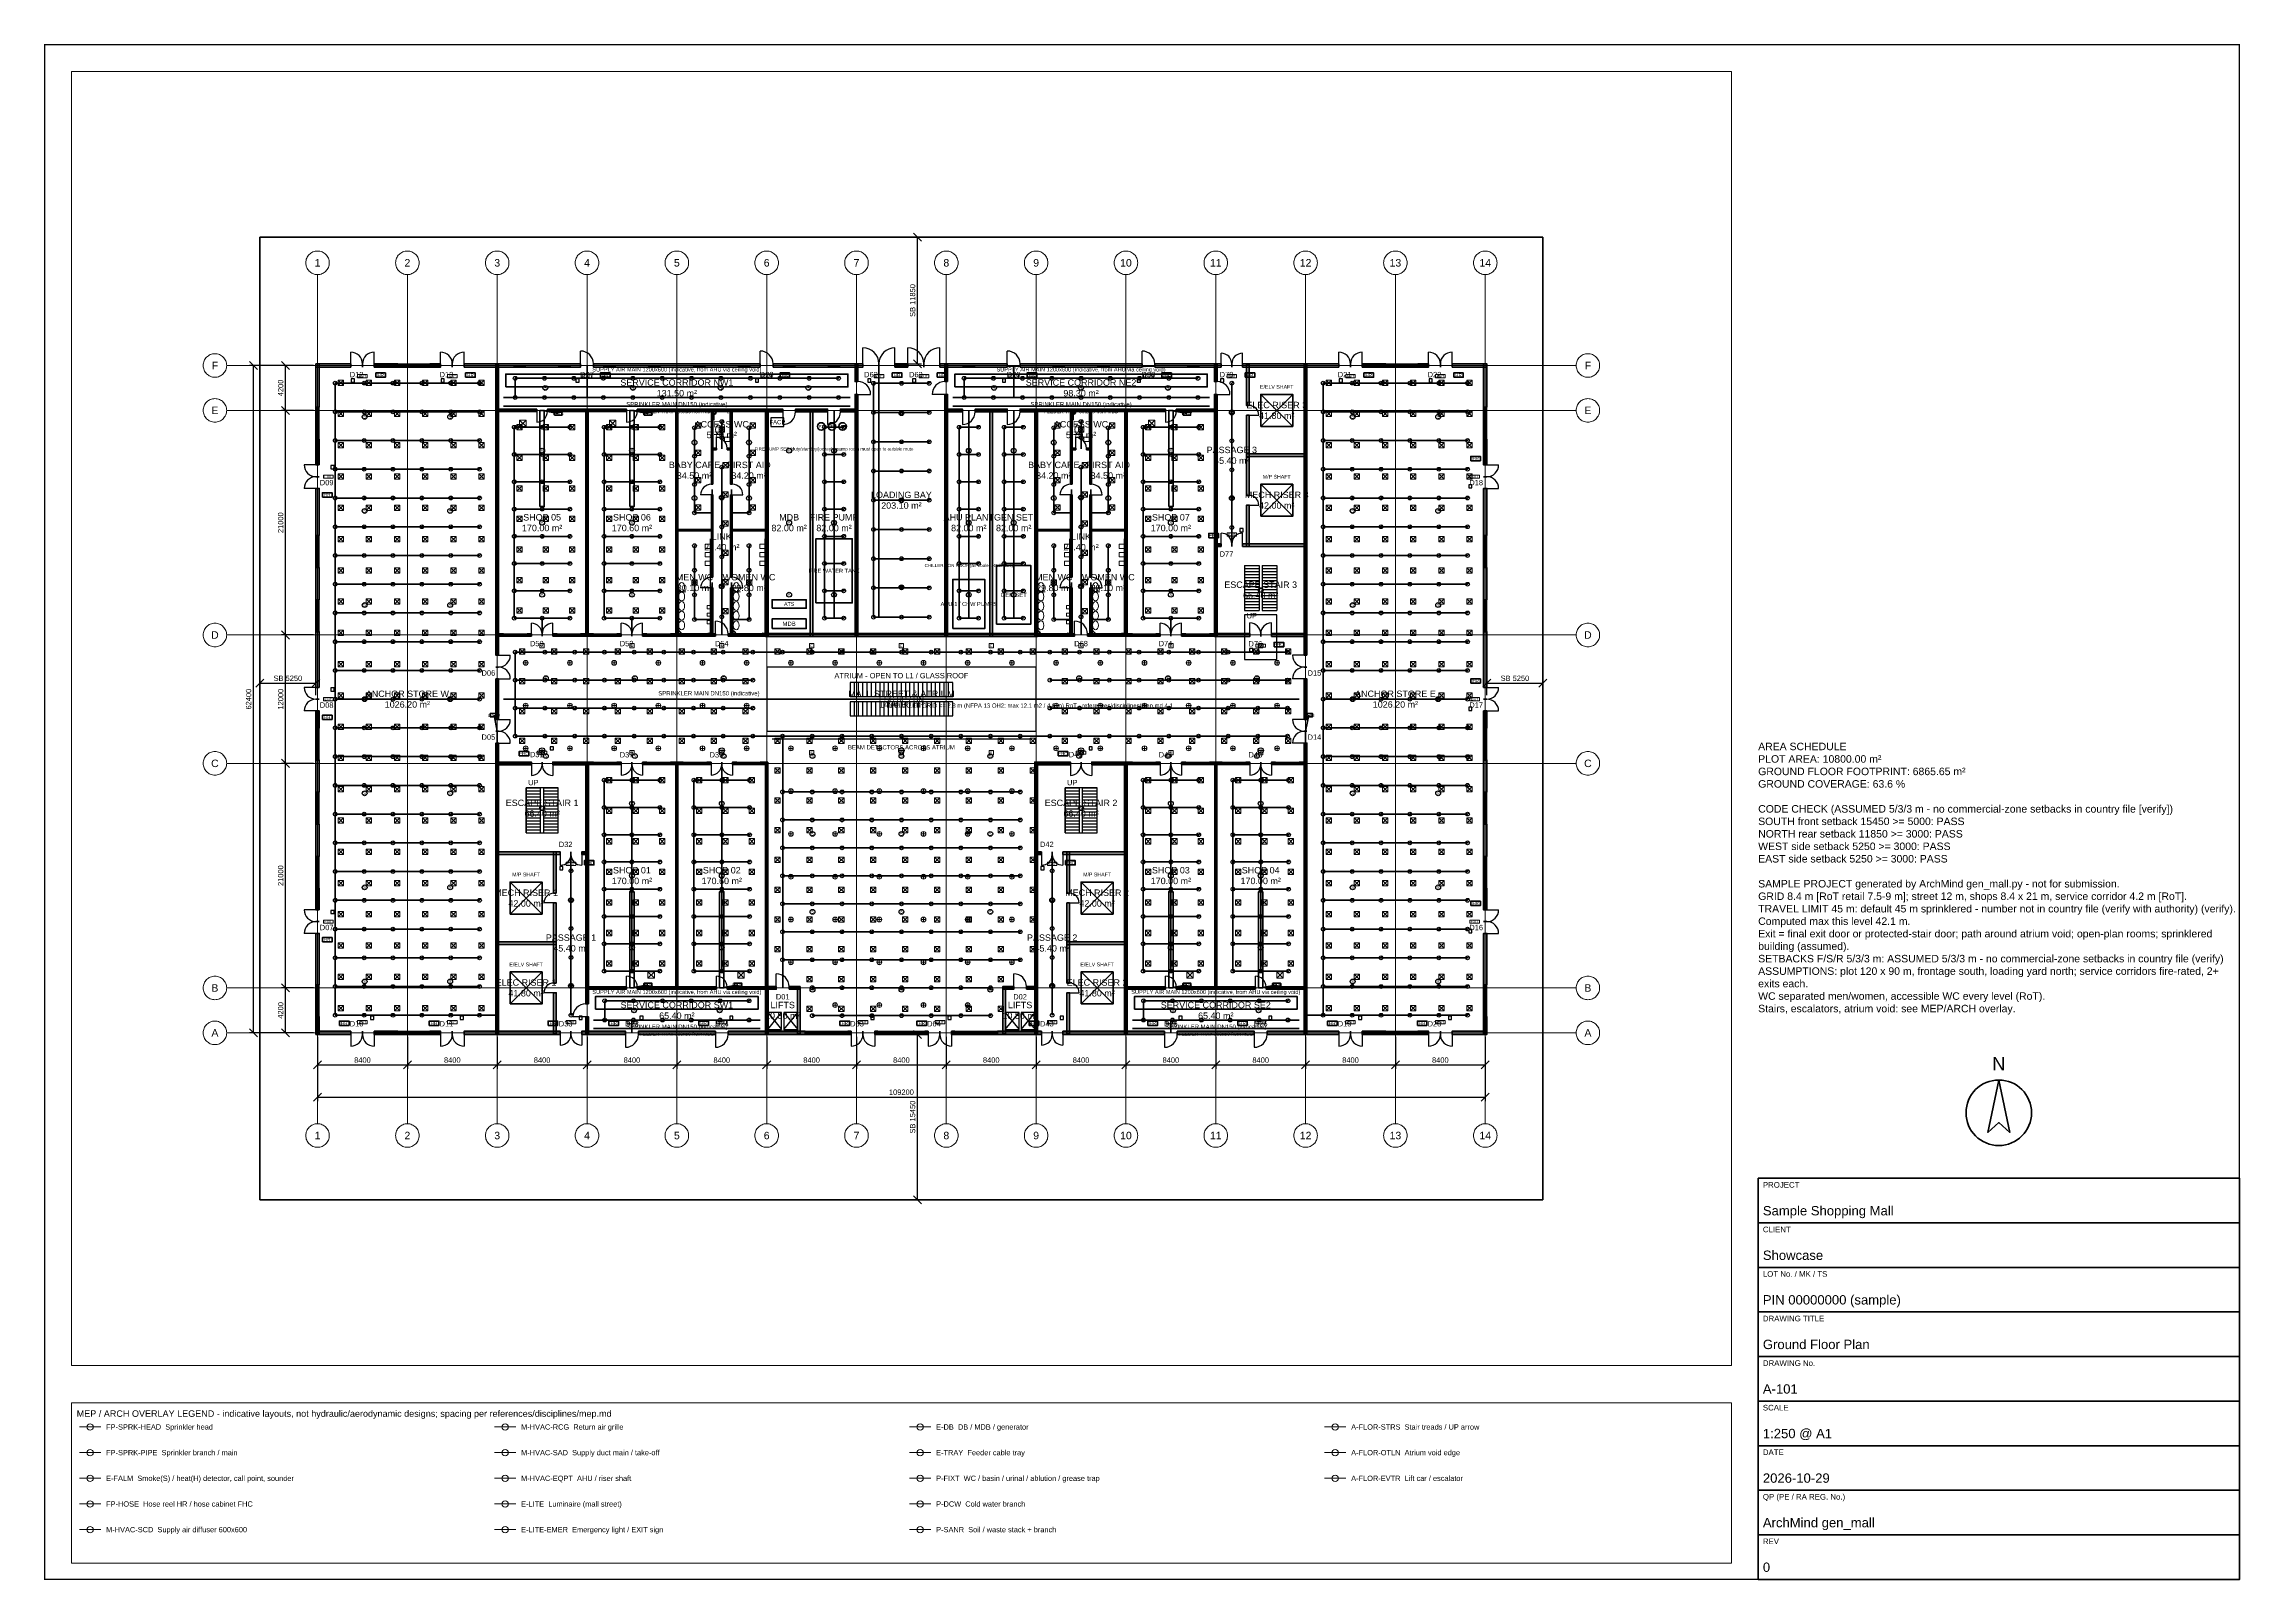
# Paper-space layout 'A1-GF' of a CAD drawing. Header units: millimetres. Extents: x 10 to 831, y 10 to 584.
# The model-space entities are those that its viewports show. They can reach past a viewport. Long polylines and large blocks are cut down to what shows.
import ezdxf
from ezdxf.enums import TextEntityAlignment as Align

# ---------------------------------------------------------------- set-up
doc = ezdxf.new("R2010")
doc.units = ezdxf.units.MM
for name, pattern in [('CENTER', [5.08, 3.175, -0.635, 0.635, -0.635]), ('DASHED', [1.524, 1.27, -0.254]), ('PHANTOM', [6.35, 3.175, -0.635, 0.635, -0.635, 0.635, -0.635])]:
    doc.linetypes.add(name, pattern=pattern)
for name, color, linetype, lineweight in [('A-ANNO-DIMS', 1, 'Continuous', 18), ('A-ANNO-NOTE', 7, 'Continuous', 18), ('A-ANNO-NPLT', 6, 'Continuous', 9), ('A-ANNO-SYMB', 2, 'Continuous', 18), ('A-ANNO-TTLB', 7, 'Continuous', 35), ('A-AREA-IDEN', 2, 'Continuous', 18), ('A-DOOR', 3, 'Continuous', 25), ('A-FLOR-EVTR', 251, 'Continuous', 25), ('A-FLOR-OTLN', 253, 'Continuous', 25), ('A-FLOR-STRS', 252, 'Continuous', 25), ('A-GLAZ', 5, 'Continuous', 25), ('A-GRID', 1, 'CENTER', 13), ('A-WALL', 7, 'Continuous', 50), ('A-WALL-PATT', 8, 'Continuous', 9), ('C-PROP-LINE', 1, 'PHANTOM', 35), ('E-ANNO-TEXT', 52, 'Continuous', 18), ('E-DB', 6, 'Continuous', 50), ('E-FALM', 230, 'Continuous', 25), ('E-LITE', 2, 'Continuous', 18), ('E-LITE-EMER', 40, 'Continuous', 18), ('E-TRAY', 210, 'DASHED', 35), ('FP-ANNO-TEXT', 14, 'Continuous', 18), ('FP-HOSE', 20, 'Continuous', 35), ('FP-SPRK-HEAD', 1, 'Continuous', 25), ('FP-SPRK-PIPE', 12, 'Continuous', 50), ('M-ANNO-TEXT', 150, 'Continuous', 18), ('M-HVAC-EQPT', 30, 'Continuous', 50), ('M-HVAC-RCG', 3, 'Continuous', 18), ('M-HVAC-SAD', 5, 'Continuous', 35), ('M-HVAC-SCD', 4, 'Continuous', 18), ('P-ANNO-TEXT', 94, 'Continuous', 18), ('P-DCW', 160, 'Continuous', 25), ('P-FIXT', 90, 'Continuous', 18), ('P-SANR', 34, 'Continuous', 35), ('X-ANNO-LGND', 7, 'Continuous', 18)]:
    doc.layers.add(name, color=color, linetype=linetype, lineweight=lineweight)
doc.styles.add('SG-ARIAL', font='arial.ttf')
doc.dimstyles.new('SG-100', dxfattribs={"dimscale": 250, "dimtxt": 2, "dimasz": 1.5, "dimexe": 1.5, "dimexo": 1.5, "dimgap": 0.8, "dimtad": 1, "dimdec": 0, "dimdsep": 46, "dimtxsty": 'SG-ARIAL', "dimtsz": 1.5, "dimcen": 2.5, "dimclrd": 256, "dimclre": 256, "dimclrt": 256, "dimazin": 3, "dimtfac": 1, "dimtmove": 0, "dimatfit": 3})

msp = doc.modelspace()

# ---------------------------------------------------------------- hatches: boundary and pattern name
at = {"layer": 'A-WALL-PATT'}
for points in [[(5250, 77850), (8500, 77850), (8500, 78150), (5250, 78150)], [(5550, 74100), (5550, 78150), (5250, 78150), (5250, 74100)], [(10700, 77850), (12900, 77850), (12900, 78150), (10700, 78150)], [(15900, 77850), (16900, 77850), (16900, 78150), (15900, 78150)], [(19100, 77850), (30000, 77850), (30000, 78150), (19100, 78150)], [(22325, 50900), (22325, 78125), (22075, 78125), (22075, 50900)], [(31200, 77850), (46800, 77850), (46800, 78150), (31200, 78150)], [(48000, 77850), (56400, 77850), (56400, 78150), (48000, 78150)], [(55925, 76500), (55925, 78125), (55675, 78125), (55675, 76500)], [(59400, 77850), (60600, 77850), (60600, 78150), (59400, 78150)], [(63600, 77850), (69900, 77850), (69900, 78150), (63600, 78150)], [(64325, 76500), (64325, 78125), (64075, 78125), (64075, 76500)], [(71100, 77850), (82500, 77850), (82500, 78150), (71100, 78150)], [(83700, 77850), (89900, 77850), (89900, 78150), (83700, 78150)], [(89525, 76500), (89525, 78125), (89275, 78125), (89275, 76500)], [(91900, 77850), (100900, 77850), (100900, 78150), (91900, 78150)], [(92525, 74250), (92525, 78125), (92275, 78125), (92275, 74250)], [(97925, 50900), (97925, 78125), (97675, 78125), (97675, 50900)], [(103100, 77850), (105300, 77850), (105300, 78150), (103100, 78150)], [(108300, 77850), (109300, 77850), (109300, 78150), (108300, 78150)], [(111500, 77850), (114750, 77850), (114750, 78150), (111500, 78150)], [(114750, 74100), (114750, 78150), (114450, 78150), (114450, 74100)], [(55925, 52675), (55925, 75300), (55675, 75300), (55675, 52675)], [(64325, 52675), (64325, 75300), (64075, 75300), (64075, 52675)], [(89525, 52675), (89525, 75300), (89275, 75300), (89275, 52675)], [(22100, 73700), (25900, 73700), (25900, 73900), (22100, 73900)], [(26900, 73700), (34300, 73700), (34300, 73900), (26900, 73900)], [(30700, 52700), (30700, 73900), (30500, 73900), (30500, 52700)], [(35300, 73700), (47500, 73700), (47500, 73900), (35300, 73900)], [(39100, 52700), (39100, 73900), (38900, 73900), (38900, 52700)], [(42375, 66900), (42375, 73875), (42225, 73875), (42225, 66900)], [(44175, 66900), (44175, 73875), (44025, 73875), (44025, 66900)], [(47275, 73675), (48900, 73675), (48900, 73925), (47275, 73925)], [(47525, 52675), (47525, 73925), (47275, 73925), (47275, 52675)], [(50100, 73675), (53100, 73675), (53100, 73925), (50100, 73925)], [(51725, 52675), (51725, 73925), (51475, 73925), (51475, 52675)], [(54300, 73675), (55925, 73675), (55925, 73925), (54300, 73925)], [(64075, 73675), (65700, 73675), (65700, 73925), (64075, 73925)], [(66900, 73675), (69900, 73675), (69900, 73925), (66900, 73925)], [(68525, 52675), (68525, 73925), (68275, 73925), (68275, 52675)], [(71100, 73675), (72725, 73675), (72725, 73925), (71100, 73925)], [(72725, 52675), (72725, 73925), (72475, 73925), (72475, 52675)], [(72500, 73700), (84700, 73700), (84700, 73900), (72500, 73900)], [(75975, 66900), (75975, 73875), (75825, 73875), (75825, 66900)], [(77775, 66900), (77775, 73875), (77625, 73875), (77625, 66900)], [(81100, 52700), (81100, 73900), (80900, 73900), (80900, 52700)], [(85700, 73700), (89500, 73700), (89500, 73900), (85700, 73900)], [(92525, 65850), (92525, 73350), (92275, 73350), (92275, 65850)], [(5550, 68700), (5550, 71100), (5250, 71100), (5250, 68700)], [(42225, 70125), (42700, 70125), (42700, 70275), (42225, 70275)], [(43700, 70125), (44175, 70125), (44175, 70275), (43700, 70275)], [(75825, 70125), (76300, 70125), (76300, 70275), (75825, 70275)], [(77300, 70125), (77775, 70125), (77775, 70275), (77300, 70275)], [(114750, 68700), (114750, 71100), (114450, 71100), (114450, 68700)], [(92275, 69475), (97925, 69475), (97925, 69725), (92275, 69725)], [(5550, 62100), (5550, 66500), (5250, 66500), (5250, 62100)], [(42375, 58200), (42375, 65900), (42225, 65900), (42225, 58200)], [(44175, 58200), (44175, 65900), (44025, 65900), (44025, 58200)], [(75975, 58200), (75975, 65900), (75825, 65900), (75825, 58200)], [(77775, 58200), (77775, 65900), (77625, 65900), (77625, 58200)], [(114750, 62100), (114750, 66500), (114450, 66500), (114450, 62100)], [(92525, 61075), (92525, 64950), (92275, 64950), (92275, 61075)], [(38925, 62525), (42375, 62525), (42375, 62675), (38925, 62675)], [(44025, 62525), (47475, 62525), (47475, 62675), (44025, 62675)], [(72525, 62525), (75975, 62525), (75975, 62675), (72525, 62675)], [(77625, 62525), (81075, 62525), (81075, 62675), (77625, 62675)], [(89275, 61075), (89900, 61075), (89900, 61325), (89275, 61325)], [(91900, 61075), (97925, 61075), (97925, 61325), (91900, 61325)], [(5550, 56100), (5550, 59100), (5250, 59100), (5250, 56100)], [(114750, 56100), (114750, 59100), (114450, 59100), (114450, 56100)], [(42375, 52725), (42375, 57200), (42225, 57200), (42225, 52725)], [(44175, 52725), (44175, 57200), (44025, 57200), (44025, 52725)], [(75975, 52725), (75975, 57200), (75825, 57200), (75825, 52725)], [(77775, 52725), (77775, 57200), (77625, 57200), (77625, 52725)], [(5550, 47900), (5550, 53100), (5250, 53100), (5250, 47900)], [(22100, 52700), (22800, 52700), (22800, 52900), (22100, 52900)], [(25000, 52700), (25400, 52700), (25400, 52900), (25000, 52900)], [(27400, 52700), (27800, 52700), (27800, 52900), (27400, 52900)], [(30000, 52700), (31200, 52700), (31200, 52900), (30000, 52900)], [(33400, 52700), (33800, 52700), (33800, 52900), (33400, 52900)], [(35800, 52700), (36200, 52700), (36200, 52900), (35800, 52900)], [(38400, 52700), (42600, 52700), (42600, 52900), (38400, 52900)], [(43800, 52700), (47500, 52700), (47500, 52900), (43800, 52900)], [(47275, 52675), (72725, 52675), (72725, 52925), (47275, 52925)], [(72500, 52700), (76200, 52700), (76200, 52900), (72500, 52900)], [(77400, 52700), (81600, 52700), (81600, 52900), (77400, 52900)], [(83800, 52700), (84200, 52700), (84200, 52900), (83800, 52900)], [(86200, 52700), (86600, 52700), (86600, 52900), (86200, 52900)], [(88800, 52700), (89500, 52700), (89500, 52900), (88800, 52900)], [(89275, 52675), (92600, 52675), (92600, 52925), (89275, 52925)], [(94600, 52675), (97925, 52675), (97925, 52925), (94600, 52925)], [(114750, 47900), (114750, 53100), (114450, 53100), (114450, 47900)], [(22325, 44900), (22325, 48700), (22075, 48700), (22075, 44900)], [(97925, 44900), (97925, 48700), (97675, 48700), (97675, 44900)], [(5550, 44100), (5550, 45700), (5250, 45700), (5250, 44100)], [(114750, 44100), (114750, 45700), (114450, 45700), (114450, 44100)], [(5550, 38100), (5550, 41100), (5250, 41100), (5250, 38100)], [(22325, 15475), (22325, 42700), (22075, 42700), (22075, 15475)], [(97925, 15475), (97925, 42700), (97675, 42700), (97675, 15475)], [(114750, 38100), (114750, 41100), (114450, 41100), (114450, 38100)], [(22075, 40675), (25400, 40675), (25400, 40925), (22075, 40925)], [(27400, 40675), (30725, 40675), (30725, 40925), (27400, 40925)], [(30725, 18300), (30725, 40925), (30475, 40925), (30475, 18300)], [(30500, 40700), (31200, 40700), (31200, 40900), (30500, 40900)], [(33400, 40700), (33800, 40700), (33800, 40900), (33400, 40900)], [(35800, 40700), (36200, 40700), (36200, 40900), (35800, 40900)], [(38400, 40700), (39600, 40700), (39600, 40900), (38400, 40900)], [(39100, 19700), (39100, 40900), (38900, 40900), (38900, 19700)], [(41800, 40700), (42200, 40700), (42200, 40900), (41800, 40900)], [(44200, 40700), (44600, 40700), (44600, 40900), (44200, 40900)], [(46800, 40700), (47500, 40700), (47500, 40900), (46800, 40900)], [(47500, 19700), (47500, 40900), (47300, 40900), (47300, 19700)], [(72475, 40675), (75800, 40675), (75800, 40925), (72475, 40925)], [(72725, 15475), (72725, 40925), (72475, 40925), (72475, 15475)], [(77800, 40675), (81125, 40675), (81125, 40925), (77800, 40925)], [(81125, 15475), (81125, 40925), (80875, 40925), (80875, 15475)], [(80900, 40700), (81600, 40700), (81600, 40900), (80900, 40900)], [(83800, 40700), (84200, 40700), (84200, 40900), (83800, 40900)], [(86200, 40700), (86600, 40700), (86600, 40900), (86200, 40900)], [(88800, 40700), (90000, 40700), (90000, 40900), (88800, 40900)], [(89500, 19700), (89500, 40900), (89300, 40900), (89300, 19700)], [(92200, 40700), (92600, 40700), (92600, 40900), (92200, 40900)], [(94600, 40700), (95000, 40700), (95000, 40900), (94600, 40900)], [(97200, 40700), (97900, 40700), (97900, 40900), (97200, 40900)], [(5550, 32100), (5550, 35100), (5250, 35100), (5250, 32100)], [(114750, 32100), (114750, 35100), (114450, 35100), (114450, 32100)], [(22075, 32275), (28100, 32275), (28100, 32525), (22075, 32525)], [(27725, 28650), (27725, 32525), (27475, 32525), (27475, 28650)], [(30100, 32275), (30725, 32275), (30725, 32525), (30100, 32525)], [(72475, 32275), (73100, 32275), (73100, 32525), (72475, 32525)], [(75100, 32275), (81125, 32275), (81125, 32525), (75100, 32525)], [(75725, 28650), (75725, 32525), (75475, 32525), (75475, 28650)], [(5550, 27100), (5550, 29100), (5250, 29100), (5250, 27100)], [(114750, 27100), (114750, 29100), (114450, 29100), (114450, 27100)], [(27725, 20250), (27725, 27750), (27475, 27750), (27475, 20250)], [(75725, 20250), (75725, 27750), (75475, 27750), (75475, 20250)], [(5550, 20100), (5550, 24900), (5250, 24900), (5250, 20100)], [(114750, 20100), (114750, 24900), (114450, 24900), (114450, 20100)], [(22075, 23875), (27725, 23875), (27725, 24125), (22075, 24125)], [(75475, 23875), (81125, 23875), (81125, 24125), (75475, 24125)], [(27725, 15475), (27725, 19350), (27475, 19350), (27475, 15475)], [(30500, 19700), (34300, 19700), (34300, 19900), (30500, 19900)], [(35300, 19700), (42700, 19700), (42700, 19900), (35300, 19900)], [(43700, 19700), (47500, 19700), (47500, 19900), (43700, 19900)], [(47275, 19675), (48300, 19675), (48300, 19925), (47275, 19925)], [(47525, 15475), (47525, 19925), (47275, 19925), (47275, 15475)], [(49500, 19675), (50525, 19675), (50525, 19925), (49500, 19925)], [(50525, 15475), (50525, 19925), (50275, 19925), (50275, 15475)], [(69475, 19675), (70500, 19675), (70500, 19925), (69475, 19925)], [(69725, 15475), (69725, 19925), (69475, 19925), (69475, 15475)], [(71700, 19675), (72725, 19675), (72725, 19925), (71700, 19925)], [(75725, 15475), (75725, 19350), (75475, 19350), (75475, 15475)], [(80900, 19700), (84700, 19700), (84700, 19900), (80900, 19900)], [(85700, 19700), (93100, 19700), (93100, 19900), (85700, 19900)], [(94100, 19700), (97900, 19700), (97900, 19900), (94100, 19900)], [(5550, 15450), (5550, 17100), (5250, 17100), (5250, 15450)], [(30725, 15475), (30725, 17100), (30475, 17100), (30475, 15475)], [(114750, 15450), (114750, 17100), (114450, 17100), (114450, 15450)], [(5250, 15450), (8500, 15450), (8500, 15750), (5250, 15750)], [(10700, 15450), (12900, 15450), (12900, 15750), (10700, 15750)], [(15900, 15450), (16900, 15450), (16900, 15750), (15900, 15750)], [(19100, 15450), (28100, 15450), (28100, 15750), (19100, 15750)], [(30100, 15450), (34200, 15450), (34200, 15750), (30100, 15750)], [(35400, 15450), (42600, 15450), (42600, 15750), (35400, 15750)], [(43800, 15450), (51000, 15450), (51000, 15750), (43800, 15750)], [(55000, 15450), (55300, 15450), (55300, 15750), (55000, 15750)], [(57500, 15450), (57800, 15450), (57800, 15750), (57500, 15750)], [(62200, 15450), (62500, 15450), (62500, 15750), (62200, 15750)], [(64700, 15450), (65000, 15450), (65000, 15750), (64700, 15750)], [(69000, 15450), (73100, 15450), (73100, 15750), (69000, 15750)], [(75100, 15450), (84600, 15450), (84600, 15750), (75100, 15750)], [(85800, 15450), (93000, 15450), (93000, 15750), (85800, 15750)], [(94200, 15450), (100900, 15450), (100900, 15750), (94200, 15750)], [(103100, 15450), (105300, 15450), (105300, 15750), (103100, 15750)], [(108300, 15450), (109300, 15450), (109300, 15750), (108300, 15750)], [(111500, 15450), (114750, 15450), (114750, 15750), (111500, 15750)]]:
    msp.add_hatch(color=256, dxfattribs=at).paths.add_polyline_path(points)

# ---------------------------------------------------------------- linework, layer by layer
at = {"layer": 'A-DOOR'}
for p, q in [((8500, 78150), (8500, 79250)), ((10700, 78150), (10700, 79250)), ((16900, 78150), (16900, 79250)), ((19100, 78150), (19100, 79250)), ((30000, 78150), (30000, 79350)), ((46800, 78150), (46800, 79350)), ((56400, 78150), (56400, 79650)), ((59400, 78150), (59400, 79650)), ((60600, 78150), (60600, 79650)), ((63600, 78150), (63600, 79650)), ((69900, 78150), (69900, 79350)), ((82500, 78150), (82500, 79350)), ((89900, 78150), (89900, 79150)), ((91900, 78150), (91900, 79150)), ((100900, 78150), (100900, 79250)), ((103100, 78150), (103100, 79250)), ((109300, 78150), (109300, 79250)), ((111500, 78150), (111500, 79250)), ((55925, 75300), (57125, 75300)), ((64075, 75300), (62875, 75300)), ((89525, 75300), (90725, 75300)), ((25900, 73700), (25900, 72700)), ((34300, 73700), (34300, 72700)), ((48900, 73675), (48900, 72475)), ((53100, 73675), (53100, 72475)), ((65700, 73675), (65700, 72475)), ((69900, 73675), (69900, 72475)), ((84700, 73700), (84700, 72700)), ((92525, 73350), (93425, 73350)), ((42700, 70275), (42700, 71275)), ((76300, 70275), (76300, 71275)), ((5250, 68700), (4150, 68700)), ((114750, 68700), (115850, 68700)), ((5250, 66500), (4150, 66500)), ((42225, 65900), (41225, 65900)), ((44175, 65900), (45175, 65900)), ((75825, 65900), (74825, 65900)), ((77775, 65900), (78775, 65900)), ((114750, 66500), (115850, 66500)), ((92525, 64950), (93425, 64950)), ((89900, 61325), (89900, 62325)), ((91900, 61325), (91900, 62325)), ((42225, 57200), (41225, 57200)), ((44175, 57200), (45175, 57200)), ((75825, 57200), (74825, 57200)), ((77775, 57200), (78775, 57200)), ((25400, 52900), (25400, 53900)), ((27400, 52900), (27400, 53900)), ((33800, 52900), (33800, 53900)), ((35800, 52900), (35800, 53900)), ((42600, 52900), (42600, 54100)), ((76200, 52900), (76200, 54100)), ((84200, 52900), (84200, 53900)), ((86200, 52900), (86200, 53900)), ((92600, 52925), (92600, 53925)), ((94600, 52925), (94600, 53925)), ((22325, 50900), (23425, 50900)), ((97675, 50900), (96575, 50900)), ((5250, 47900), (4150, 47900)), ((22325, 48700), (23425, 48700)), ((97675, 48700), (96575, 48700)), ((114750, 47900), (115850, 47900)), ((5250, 45700), (4150, 45700)), ((114750, 45700), (115850, 45700)), ((22325, 44900), (23425, 44900)), ((97675, 44900), (96575, 44900)), ((22325, 42700), (23425, 42700)), ((97675, 42700), (96575, 42700)), ((25400, 40675), (25400, 39675)), ((27400, 40675), (27400, 39675)), ((33800, 40700), (33800, 39700)), ((35800, 40700), (35800, 39700)), ((42200, 40700), (42200, 39700)), ((44200, 40700), (44200, 39700)), ((75800, 40675), (75800, 39675)), ((77800, 40675), (77800, 39675)), ((84200, 40700), (84200, 39700)), ((86200, 40700), (86200, 39700)), ((92600, 40700), (92600, 39700)), ((94600, 40700), (94600, 39700)), ((28100, 32275), (28100, 31275)), ((30100, 32275), (30100, 31275)), ((73100, 32275), (73100, 31275)), ((75100, 32275), (75100, 31275)), ((5250, 27100), (4150, 27100)), ((27475, 27750), (26575, 27750)), ((75725, 27750), (76625, 27750)), ((114750, 27100), (115850, 27100)), ((5250, 24900), (4150, 24900)), ((114750, 24900), (115850, 24900)), ((34300, 19900), (34300, 20900)), ((42700, 19900), (42700, 20900)), ((48300, 19925), (48300, 21125)), ((70500, 19925), (70500, 21125)), ((84700, 19900), (84700, 20900)), ((93100, 19900), (93100, 20900)), ((27475, 19350), (26575, 19350)), ((75725, 19350), (76625, 19350)), ((30475, 17100), (29275, 17100)), ((8500, 15450), (8500, 14350)), ((10700, 15450), (10700, 14350)), ((16900, 15450), (16900, 14350)), ((19100, 15450), (19100, 14350)), ((28100, 15450), (28100, 14450)), ((30100, 15450), (30100, 14450)), ((34200, 15450), (34200, 14250)), ((42600, 15450), (42600, 14250)), ((55300, 15450), (55300, 14350)), ((57500, 15450), (57500, 14350)), ((62500, 15450), (62500, 14350)), ((64700, 15450), (64700, 14350)), ((73100, 15450), (73100, 14450)), ((75100, 15450), (75100, 14450)), ((84600, 15450), (84600, 14250)), ((93000, 15450), (93000, 14250)), ((100900, 15450), (100900, 14350)), ((103100, 15450), (103100, 14350)), ((109300, 15450), (109300, 14350)), ((111500, 15450), (111500, 14350))]:
    msp.add_line(p, q, dxfattribs=at)
for centre, radius, start, end in [((8500, 78150), 1100, 0, 90), ((10700, 78150), 1100, 90, 180), ((16900, 78150), 1100, 0, 90), ((19100, 78150), 1100, 90, 180), ((30000, 78150), 1200, 0, 90), ((46800, 78150), 1200, 0, 90), ((56400, 78150), 1500, 0, 90), ((59400, 78150), 1500, 90, 180), ((60600, 78150), 1500, 0, 90), ((63600, 78150), 1500, 90, 180), ((69900, 78150), 1200, 0, 90), ((82500, 78150), 1200, 0, 90), ((89900, 78150), 1000, 0, 90), ((91900, 78150), 1000, 90, 180), ((100900, 78150), 1100, 0, 90), ((103100, 78150), 1100, 90, 180), ((109300, 78150), 1100, 0, 90), ((111500, 78150), 1100, 90, 180), ((55925, 75300), 1200, 0, 90), ((64075, 75300), 1200, 90, 180), ((89525, 75300), 1200, 0, 90), ((92525, 73350), 900, 0, 90), ((25900, 73700), 1000, -90, 0), ((34300, 73700), 1000, -90, 0), ((48900, 73675), 1200, -90, 0), ((53100, 73675), 1200, -90, 0), ((65700, 73675), 1200, -90, 0), ((69900, 73675), 1200, -90, 0), ((84700, 73700), 1000, -90, 0), ((42700, 70275), 1000, 0, 90), ((76300, 70275), 1000, 0, 90), ((5250, 68700), 1100, 180, -90), ((114750, 68700), 1100, -90, 0), ((5250, 66500), 1100, 90, 180), ((42225, 65900), 1000, 90, 180), ((44175, 65900), 1000, 0, 90), ((75825, 65900), 1000, 90, 180), ((77775, 65900), 1000, 0, 90), ((92525, 64950), 900, 0, 90), ((114750, 66500), 1100, 0, 90), ((89900, 61325), 1000, 0, 90), ((91900, 61325), 1000, 90, 180), ((42225, 57200), 1000, 90, 180), ((44175, 57200), 1000, 0, 90), ((75825, 57200), 1000, 90, 180), ((77775, 57200), 1000, 0, 90), ((25400, 52900), 1000, 0, 90), ((27400, 52900), 1000, 90, 180), ((33800, 52900), 1000, 0, 90), ((35800, 52900), 1000, 90, 180), ((42600, 52900), 1200, 0, 90), ((76200, 52900), 1200, 0, 90), ((84200, 52900), 1000, 0, 90), ((86200, 52900), 1000, 90, 180), ((92600, 52925), 1000, 0, 90), ((94600, 52925), 1000, 90, 180), ((22325, 50900), 1100, -90, 0), ((22325, 48700), 1100, 0, 90), ((97675, 50900), 1100, 180, -90), ((97675, 48700), 1100, 90, 180), ((5250, 47900), 1100, 180, -90), ((114750, 47900), 1100, -90, 0), ((5250, 45700), 1100, 90, 180), ((114750, 45700), 1100, 0, 90), ((22325, 44900), 1100, -90, 0), ((22325, 42700), 1100, 0, 90), ((97675, 44900), 1100, 180, -90), ((97675, 42700), 1100, 90, 180), ((25400, 40675), 1000, -90, 0), ((27400, 40675), 1000, 180, -90), ((33800, 40700), 1000, -90, 0), ((35800, 40700), 1000, 180, -90), ((42200, 40700), 1000, -90, 0), ((44200, 40700), 1000, 180, -90), ((75800, 40675), 1000, -90, 0), ((77800, 40675), 1000, 180, -90), ((84200, 40700), 1000, -90, 0), ((86200, 40700), 1000, 180, -90), ((92600, 40700), 1000, -90, 0), ((94600, 40700), 1000, 180, -90), ((28100, 32275), 1000, -90, 0), ((30100, 32275), 1000, 180, -90), ((73100, 32275), 1000, -90, 0), ((75100, 32275), 1000, 180, -90), ((5250, 27100), 1100, 180, -90), ((27475, 27750), 900, 90, 180), ((75725, 27750), 900, 0, 90), ((114750, 27100), 1100, -90, 0), ((5250, 24900), 1100, 90, 180), ((114750, 24900), 1100, 0, 90), ((34300, 19900), 1000, 0, 90), ((42700, 19900), 1000, 0, 90), ((48300, 19925), 1200, 0, 90), ((70500, 19925), 1200, 0, 90), ((84700, 19900), 1000, 0, 90), ((93100, 19900), 1000, 0, 90), ((27475, 19350), 900, 90, 180), ((75725, 19350), 900, 0, 90), ((30475, 17100), 1200, 90, 180), ((8500, 15450), 1100, -90, 0), ((10700, 15450), 1100, 180, -90), ((16900, 15450), 1100, -90, 0), ((19100, 15450), 1100, 180, -90), ((28100, 15450), 1000, -90, 0), ((30100, 15450), 1000, 180, -90), ((34200, 15450), 1200, -90, 0), ((42600, 15450), 1200, -90, 0), ((55300, 15450), 1100, -90, 0), ((57500, 15450), 1100, 180, -90), ((62500, 15450), 1100, -90, 0), ((64700, 15450), 1100, 180, -90), ((73100, 15450), 1000, -90, 0), ((75100, 15450), 1000, 180, -90), ((84600, 15450), 1200, -90, 0), ((93000, 15450), 1200, -90, 0), ((100900, 15450), 1100, -90, 0), ((103100, 15450), 1100, 180, -90), ((109300, 15450), 1100, -90, 0), ((111500, 15450), 1100, 180, -90)]:
    msp.add_arc(centre, radius, start, end, dxfattribs=at)
at = {"layer": 'A-FLOR-EVTR'}
for p, q in [((55600, 47050), (55600, 48350)), ((56000, 47050), (56000, 48350)), ((56400, 47050), (56400, 48350)), ((56800, 47050), (56800, 48350)), ((57200, 47050), (57200, 48350)), ((57600, 47050), (57600, 48350)), ((58000, 47050), (58000, 48350)), ((58400, 47050), (58400, 48350)), ((58800, 47050), (58800, 48350)), ((59200, 47050), (59200, 48350)), ((59600, 47050), (59600, 48350)), ((60000, 47050), (60000, 48350)), ((60400, 47050), (60400, 48350)), ((60800, 47050), (60800, 48350)), ((61200, 47050), (61200, 48350)), ((61600, 47050), (61600, 48350)), ((62000, 47050), (62000, 48350)), ((62400, 47050), (62400, 48350)), ((62800, 47050), (62800, 48350)), ((63200, 47050), (63200, 48350)), ((63600, 47050), (63600, 48350)), ((64000, 47050), (64000, 48350)), ((64400, 47050), (64400, 48350)), ((55600, 45250), (55600, 46550)), ((56000, 45250), (56000, 46550)), ((56400, 45250), (56400, 46550)), ((56800, 45250), (56800, 46550)), ((57200, 45250), (57200, 46550)), ((57600, 45250), (57600, 46550)), ((58000, 45250), (58000, 46550)), ((58400, 45250), (58400, 46550)), ((58800, 45250), (58800, 46550)), ((59200, 45250), (59200, 46550)), ((59600, 45250), (59600, 46550)), ((60000, 45250), (60000, 46550)), ((60400, 45250), (60400, 46550)), ((60800, 45250), (60800, 46550)), ((61200, 45250), (61200, 46550)), ((61600, 45250), (61600, 46550)), ((62000, 45250), (62000, 46550)), ((62400, 45250), (62400, 46550)), ((62800, 45250), (62800, 46550)), ((63200, 45250), (63200, 46550)), ((63600, 45250), (63600, 46550)), ((64000, 45250), (64000, 46550)), ((64400, 45250), (64400, 46550)), ((47500, 15900), (48800, 17500)), ((47500, 17500), (48800, 15900)), ((49000, 15900), (50300, 17500)), ((49000, 17500), (50300, 15900)), ((69700, 15900), (71000, 17500)), ((69700, 17500), (71000, 15900)), ((71200, 15900), (72500, 17500)), ((71200, 17500), (72500, 15900))]:
    msp.add_line(p, q, dxfattribs=at)
for points in [[(55200, 47050), (64800, 47050), (64800, 48350), (55200, 48350)], [(55200, 45250), (64800, 45250), (64800, 46550), (55200, 46550)], [(47500, 15900), (48800, 15900), (48800, 17500), (47500, 17500)], [(49000, 15900), (50300, 15900), (50300, 17500), (49000, 17500)], [(69700, 15900), (71000, 15900), (71000, 17500), (69700, 17500)], [(71200, 15900), (72500, 15900), (72500, 17500), (71200, 17500)]]:
    msp.add_lwpolyline(points, close=True, dxfattribs=at)
at = {"layer": 'A-FLOR-OTLN'}
msp.add_lwpolyline([(47400, 43800), (72600, 43800), (72600, 49800), (47400, 49800)], close=True, dxfattribs=at)
at = {"layer": 'A-FLOR-STRS'}
for p, q in [((92100, 59300), (93450, 59300)), ((92100, 59300), (92100, 55100)), ((92100, 59020), (93450, 59020)), ((92100, 58740), (93450, 58740)), ((92100, 58460), (93450, 58460)), ((92100, 58180), (93450, 58180)), ((92100, 57900), (93450, 57900)), ((92100, 57620), (93450, 57620)), ((93450, 59300), (93450, 55100)), ((93750, 59300), (95100, 59300)), ((93750, 59300), (93750, 55100)), ((93750, 59020), (95100, 59020)), ((93750, 58740), (95100, 58740)), ((93750, 58460), (95100, 58460)), ((93750, 58180), (95100, 58180)), ((93750, 57900), (95100, 57900)), ((93750, 57620), (95100, 57620)), ((95100, 59300), (95100, 55100)), ((92100, 57340), (93450, 57340)), ((92100, 57060), (93450, 57060)), ((92100, 56780), (93450, 56780)), ((92100, 56500), (93450, 56500)), ((92100, 56220), (93450, 56220)), ((92100, 55940), (93450, 55940)), ((92100, 55660), (93450, 55660)), ((93750, 57340), (95100, 57340)), ((93750, 57060), (95100, 57060)), ((93750, 56780), (95100, 56780)), ((93750, 56500), (95100, 56500)), ((93750, 56220), (95100, 56220)), ((93750, 55940), (95100, 55940)), ((93750, 55660), (95100, 55660)), ((92100, 55380), (93450, 55380)), ((92100, 55100), (93450, 55100)), ((93750, 55380), (95100, 55380)), ((93750, 55100), (95100, 55100)), ((24900, 38500), (26250, 38500)), ((24900, 34300), (24900, 38500)), ((24900, 38220), (26250, 38220)), ((24900, 37940), (26250, 37940)), ((24900, 37660), (26250, 37660)), ((24900, 37380), (26250, 37380)), ((24900, 37100), (26250, 37100)), ((26250, 34300), (26250, 38500)), ((26550, 38500), (27900, 38500)), ((26550, 34300), (26550, 38500)), ((26550, 38220), (27900, 38220)), ((26550, 37940), (27900, 37940)), ((26550, 37660), (27900, 37660)), ((26550, 37380), (27900, 37380)), ((26550, 37100), (27900, 37100)), ((27900, 34300), (27900, 38500)), ((75300, 38500), (76650, 38500)), ((75300, 34300), (75300, 38500)), ((75300, 38220), (76650, 38220)), ((75300, 37940), (76650, 37940)), ((75300, 37660), (76650, 37660)), ((75300, 37380), (76650, 37380)), ((75300, 37100), (76650, 37100)), ((76650, 34300), (76650, 38500)), ((76950, 38500), (78300, 38500)), ((76950, 34300), (76950, 38500)), ((76950, 38220), (78300, 38220)), ((76950, 37940), (78300, 37940)), ((76950, 37660), (78300, 37660)), ((76950, 37380), (78300, 37380)), ((76950, 37100), (78300, 37100)), ((78300, 34300), (78300, 38500)), ((24900, 36820), (26250, 36820)), ((24900, 36540), (26250, 36540)), ((24900, 36260), (26250, 36260)), ((24900, 35980), (26250, 35980)), ((24900, 35700), (26250, 35700)), ((24900, 35420), (26250, 35420)), ((24900, 35140), (26250, 35140)), ((26550, 36820), (27900, 36820)), ((26550, 36540), (27900, 36540)), ((26550, 36260), (27900, 36260)), ((26550, 35980), (27900, 35980)), ((26550, 35700), (27900, 35700)), ((26550, 35420), (27900, 35420)), ((26550, 35140), (27900, 35140)), ((75300, 36820), (76650, 36820)), ((75300, 36540), (76650, 36540)), ((75300, 36260), (76650, 36260)), ((75300, 35980), (76650, 35980)), ((75300, 35700), (76650, 35700)), ((75300, 35420), (76650, 35420)), ((75300, 35140), (76650, 35140)), ((76950, 36820), (78300, 36820)), ((76950, 36540), (78300, 36540)), ((76950, 36260), (78300, 36260)), ((76950, 35980), (78300, 35980)), ((76950, 35700), (78300, 35700)), ((76950, 35420), (78300, 35420)), ((76950, 35140), (78300, 35140)), ((24900, 34860), (26250, 34860)), ((24900, 34580), (26250, 34580)), ((24900, 34300), (26250, 34300)), ((26550, 34860), (27900, 34860)), ((26550, 34580), (27900, 34580)), ((26550, 34300), (27900, 34300)), ((75300, 34860), (76650, 34860)), ((75300, 34580), (76650, 34580)), ((75300, 34300), (76650, 34300)), ((76950, 34860), (78300, 34860)), ((76950, 34580), (78300, 34580)), ((76950, 34300), (78300, 34300))]:
    msp.add_line(p, q, dxfattribs=at)
for points in [[(92100, 50500), (95100, 50500), (95100, 54700), (92100, 54700)], [(24900, 34300), (27900, 34300), (27900, 38500), (24900, 38500)], [(75300, 34300), (78300, 34300), (78300, 38500), (75300, 38500)]]:
    msp.add_lwpolyline(points, close=True, dxfattribs=at)
at = {"layer": 'A-GLAZ'}
for p, q in [((12900, 78150), (15900, 78150)), ((105300, 78150), (108300, 78150)), ((12900, 78037.5), (15900, 78037.5)), ((12900, 77962.5), (15900, 77962.5)), ((12900, 77850), (15900, 77850)), ((105300, 78037.5), (108300, 78037.5)), ((105300, 77962.5), (108300, 77962.5)), ((105300, 77850), (108300, 77850)), ((5250, 71100), (5250, 74100)), ((5362.5, 71100), (5362.5, 74100)), ((5437.5, 71100), (5437.5, 74100)), ((5550, 71100), (5550, 74100)), ((114450, 71100), (114450, 74100)), ((114562.5, 71100), (114562.5, 74100)), ((114637.5, 71100), (114637.5, 74100)), ((114750, 71100), (114750, 74100)), ((5250, 59100), (5250, 62100)), ((5362.5, 59100), (5362.5, 62100)), ((5437.5, 59100), (5437.5, 62100)), ((5550, 59100), (5550, 62100)), ((114450, 59100), (114450, 62100)), ((114562.5, 59100), (114562.5, 62100)), ((114637.5, 59100), (114637.5, 62100)), ((114750, 59100), (114750, 62100)), ((5250, 53100), (5250, 56100)), ((5362.5, 53100), (5362.5, 56100)), ((5437.5, 53100), (5437.5, 56100)), ((5550, 53100), (5550, 56100)), ((114450, 53100), (114450, 56100)), ((114562.5, 53100), (114562.5, 56100)), ((114637.5, 53100), (114637.5, 56100)), ((114750, 53100), (114750, 56100)), ((22800, 52900), (25000, 52900)), ((22800, 52825), (25000, 52825)), ((22800, 52775), (25000, 52775)), ((22800, 52700), (25000, 52700)), ((27800, 52900), (30000, 52900)), ((27800, 52825), (30000, 52825)), ((27800, 52775), (30000, 52775)), ((27800, 52700), (30000, 52700)), ((31200, 52900), (33400, 52900)), ((31200, 52825), (33400, 52825)), ((31200, 52775), (33400, 52775)), ((31200, 52700), (33400, 52700)), ((36200, 52900), (38400, 52900)), ((36200, 52825), (38400, 52825)), ((36200, 52775), (38400, 52775)), ((36200, 52700), (38400, 52700)), ((81600, 52900), (83800, 52900)), ((81600, 52825), (83800, 52825)), ((81600, 52775), (83800, 52775)), ((81600, 52700), (83800, 52700)), ((86600, 52900), (88800, 52900)), ((86600, 52825), (88800, 52825)), ((86600, 52775), (88800, 52775)), ((86600, 52700), (88800, 52700)), ((5250, 41100), (5250, 44100)), ((5362.5, 41100), (5362.5, 44100)), ((5437.5, 41100), (5437.5, 44100)), ((5550, 41100), (5550, 44100)), ((114450, 41100), (114450, 44100)), ((114562.5, 41100), (114562.5, 44100)), ((114637.5, 41100), (114637.5, 44100)), ((114750, 41100), (114750, 44100)), ((31200, 40900), (33400, 40900)), ((31200, 40825), (33400, 40825)), ((31200, 40775), (33400, 40775)), ((31200, 40700), (33400, 40700)), ((36200, 40900), (38400, 40900)), ((36200, 40825), (38400, 40825)), ((36200, 40775), (38400, 40775)), ((36200, 40700), (38400, 40700)), ((39600, 40900), (41800, 40900)), ((39600, 40825), (41800, 40825)), ((39600, 40775), (41800, 40775)), ((39600, 40700), (41800, 40700)), ((44600, 40900), (46800, 40900)), ((44600, 40825), (46800, 40825)), ((44600, 40775), (46800, 40775)), ((44600, 40700), (46800, 40700)), ((81600, 40900), (83800, 40900)), ((81600, 40825), (83800, 40825)), ((81600, 40775), (83800, 40775)), ((81600, 40700), (83800, 40700)), ((86600, 40900), (88800, 40900)), ((86600, 40825), (88800, 40825)), ((86600, 40775), (88800, 40775)), ((86600, 40700), (88800, 40700)), ((90000, 40900), (92200, 40900)), ((90000, 40825), (92200, 40825)), ((90000, 40775), (92200, 40775)), ((90000, 40700), (92200, 40700)), ((95000, 40900), (97200, 40900)), ((95000, 40825), (97200, 40825)), ((95000, 40775), (97200, 40775)), ((95000, 40700), (97200, 40700)), ((5250, 35100), (5250, 38100)), ((5362.5, 35100), (5362.5, 38100)), ((5437.5, 35100), (5437.5, 38100)), ((5550, 35100), (5550, 38100)), ((114450, 35100), (114450, 38100)), ((114562.5, 35100), (114562.5, 38100)), ((114637.5, 35100), (114637.5, 38100)), ((114750, 35100), (114750, 38100)), ((5250, 29100), (5250, 32100)), ((5362.5, 29100), (5362.5, 32100)), ((5437.5, 29100), (5437.5, 32100)), ((5550, 29100), (5550, 32100)), ((114450, 29100), (114450, 32100)), ((114562.5, 29100), (114562.5, 32100)), ((114637.5, 29100), (114637.5, 32100)), ((114750, 29100), (114750, 32100)), ((5250, 17100), (5250, 20100)), ((5362.5, 17100), (5362.5, 20100)), ((5437.5, 17100), (5437.5, 20100)), ((5550, 17100), (5550, 20100)), ((114450, 17100), (114450, 20100)), ((114562.5, 17100), (114562.5, 20100)), ((114637.5, 17100), (114637.5, 20100)), ((114750, 17100), (114750, 20100)), ((12900, 15750), (15900, 15750)), ((12900, 15637.5), (15900, 15637.5)), ((12900, 15562.5), (15900, 15562.5)), ((12900, 15450), (15900, 15450)), ((51000, 15750), (55000, 15750)), ((51000, 15637.5), (55000, 15637.5)), ((51000, 15562.5), (55000, 15562.5)), ((51000, 15450), (55000, 15450)), ((57800, 15750), (62200, 15750)), ((57800, 15637.5), (62200, 15637.5)), ((57800, 15562.5), (62200, 15562.5)), ((57800, 15450), (62200, 15450)), ((65000, 15750), (69000, 15750)), ((65000, 15637.5), (69000, 15637.5)), ((65000, 15562.5), (69000, 15562.5)), ((65000, 15450), (69000, 15450)), ((105300, 15750), (108300, 15750)), ((105300, 15637.5), (108300, 15637.5)), ((105300, 15562.5), (108300, 15562.5)), ((105300, 15450), (108300, 15450))]:
    msp.add_line(p, q, dxfattribs=at)
at = {"layer": 'A-GRID'}
for p, q in [((5400, 7100), (5400, 86500)), ((13800, 7100), (13800, 86500)), ((22200, 7100), (22200, 86500)), ((30600, 7100), (30600, 86500)), ((39000, 7100), (39000, 86500)), ((47400, 7100), (47400, 86500)), ((55800, 7100), (55800, 86500)), ((64200, 7100), (64200, 86500)), ((72600, 7100), (72600, 86500)), ((81000, 7100), (81000, 86500)), ((89400, 7100), (89400, 86500)), ((97800, 7100), (97800, 86500)), ((106200, 7100), (106200, 86500)), ((114600, 7100), (114600, 86500)), ((-3100, 78000), (123100, 78000)), ((-3100, 73800), (123100, 73800)), ((-3100, 52800), (123100, 52800)), ((-3100, 40800), (123100, 40800)), ((-3100, 19800), (123100, 19800)), ((-3100, 15600), (123100, 15600))]:
    msp.add_line(p, q, dxfattribs=at)
for centre in [(5400, 87600), (13800, 87600), (22200, 87600), (30600, 87600), (39000, 87600), (47400, 87600), (55800, 87600), (64200, 87600), (72600, 87600), (81000, 87600), (89400, 87600), (97800, 87600), (106200, 87600), (114600, 87600), (-4200, 78000), (124200, 78000), (-4200, 73800), (124200, 73800), (-4200, 52800), (124200, 52800), (-4200, 40800), (124200, 40800), (-4200, 19800), (124200, 19800), (-4200, 15600), (124200, 15600), (5400, 6000), (13800, 6000), (22200, 6000), (30600, 6000), (39000, 6000), (47400, 6000), (55800, 6000), (64200, 6000), (72600, 6000), (81000, 6000), (89400, 6000), (97800, 6000), (106200, 6000), (114600, 6000)]:
    msp.add_circle(centre, 1100, dxfattribs=at)
at = {"layer": 'A-WALL'}
for p, q in [((8500, 77850), (8500, 78150)), ((9600, 77850), (9600, 78150)), ((9600, 77850), (9600, 78150)), ((10700, 77850), (10700, 78150)), ((12900, 77850), (12900, 78150)), ((15900, 77850), (15900, 78150)), ((16900, 77850), (16900, 78150)), ((18000, 77850), (18000, 78150)), ((18000, 77850), (18000, 78150)), ((19100, 77850), (19100, 78150)), ((30000, 77850), (30000, 78150)), ((31200, 77850), (31200, 78150)), ((46800, 77850), (46800, 78150)), ((48000, 77850), (48000, 78150)), ((56400, 77850), (56400, 78150)), ((57900, 77850), (57900, 78150)), ((57900, 77850), (57900, 78150)), ((59400, 77850), (59400, 78150)), ((60600, 77850), (60600, 78150)), ((62100, 77850), (62100, 78150)), ((62100, 77850), (62100, 78150)), ((63600, 77850), (63600, 78150)), ((69900, 77850), (69900, 78150)), ((71100, 77850), (71100, 78150)), ((82500, 77850), (82500, 78150)), ((83700, 77850), (83700, 78150)), ((89900, 77850), (89900, 78150)), ((90900, 77850), (90900, 78150)), ((90900, 77850), (90900, 78150)), ((91900, 77850), (91900, 78150)), ((100900, 77850), (100900, 78150)), ((102000, 77850), (102000, 78150)), ((102000, 77850), (102000, 78150)), ((103100, 77850), (103100, 78150)), ((105300, 77850), (105300, 78150)), ((108300, 77850), (108300, 78150)), ((109300, 77850), (109300, 78150)), ((110400, 77850), (110400, 78150)), ((110400, 77850), (110400, 78150)), ((111500, 77850), (111500, 78150)), ((55925, 76500), (55675, 76500)), ((64325, 76500), (64075, 76500)), ((89525, 76500), (89275, 76500)), ((5550, 74100), (5250, 74100)), ((55925, 75300), (55675, 75300)), ((64325, 75300), (64075, 75300)), ((89525, 75300), (89275, 75300)), ((92525, 74250), (92275, 74250)), ((114750, 74100), (114450, 74100)), ((25900, 73700), (25900, 73900)), ((26900, 73700), (26900, 73900)), ((34300, 73700), (34300, 73900)), ((35300, 73700), (35300, 73900)), ((48900, 73675), (48900, 73925)), ((50100, 73675), (50100, 73925)), ((53100, 73675), (53100, 73925)), ((54300, 73675), (54300, 73925)), ((65700, 73675), (65700, 73925)), ((66900, 73675), (66900, 73925)), ((69900, 73675), (69900, 73925)), ((71100, 73675), (71100, 73925)), ((84700, 73700), (84700, 73900)), ((85700, 73700), (85700, 73900)), ((92525, 73350), (92275, 73350)), ((5550, 71100), (5250, 71100)), ((42700, 70125), (42700, 70275)), ((43700, 70125), (43700, 70275)), ((76300, 70125), (76300, 70275)), ((77300, 70125), (77300, 70275)), ((114750, 71100), (114450, 71100)), ((5550, 68700), (5250, 68700)), ((114750, 68700), (114450, 68700)), ((5550, 67600), (5250, 67600)), ((5550, 67600), (5250, 67600)), ((5550, 66500), (5250, 66500)), ((42375, 66900), (42225, 66900)), ((42375, 65900), (42225, 65900)), ((44175, 66900), (44025, 66900)), ((44175, 65900), (44025, 65900)), ((75975, 66900), (75825, 66900)), ((75975, 65900), (75825, 65900)), ((77775, 66900), (77625, 66900)), ((77775, 65900), (77625, 65900)), ((92525, 65850), (92275, 65850)), ((114750, 67600), (114450, 67600)), ((114750, 67600), (114450, 67600)), ((114750, 66500), (114450, 66500)), ((92525, 64950), (92275, 64950)), ((5550, 62100), (5250, 62100)), ((114750, 62100), (114450, 62100)), ((89900, 61075), (89900, 61325)), ((90900, 61075), (90900, 61325)), ((90900, 61075), (90900, 61325)), ((91900, 61075), (91900, 61325)), ((5550, 59100), (5250, 59100)), ((42375, 58200), (42225, 58200)), ((44175, 58200), (44025, 58200)), ((75975, 58200), (75825, 58200)), ((77775, 58200), (77625, 58200)), ((114750, 59100), (114450, 59100)), ((5550, 56100), (5250, 56100)), ((42375, 57200), (42225, 57200)), ((44175, 57200), (44025, 57200)), ((75975, 57200), (75825, 57200)), ((77775, 57200), (77625, 57200)), ((114750, 56100), (114450, 56100)), ((5550, 53100), (5250, 53100)), ((22800, 52700), (22800, 52900)), ((25000, 52700), (25000, 52900)), ((25400, 52700), (25400, 52900)), ((26400, 52700), (26400, 52900)), ((26400, 52700), (26400, 52900)), ((27400, 52700), (27400, 52900)), ((27800, 52700), (27800, 52900)), ((30000, 52700), (30000, 52900)), ((31200, 52700), (31200, 52900)), ((33400, 52700), (33400, 52900)), ((33800, 52700), (33800, 52900)), ((34800, 52700), (34800, 52900)), ((34800, 52700), (34800, 52900)), ((35800, 52700), (35800, 52900)), ((36200, 52700), (36200, 52900)), ((38400, 52700), (38400, 52900)), ((42600, 52700), (42600, 52900)), ((43800, 52700), (43800, 52900)), ((76200, 52700), (76200, 52900)), ((77400, 52700), (77400, 52900)), ((81600, 52700), (81600, 52900)), ((83800, 52700), (83800, 52900)), ((84200, 52700), (84200, 52900)), ((85200, 52700), (85200, 52900)), ((85200, 52700), (85200, 52900)), ((86200, 52700), (86200, 52900)), ((86600, 52700), (86600, 52900)), ((88800, 52700), (88800, 52900)), ((92600, 52675), (92600, 52925)), ((93600, 52675), (93600, 52925)), ((93600, 52675), (93600, 52925)), ((94600, 52675), (94600, 52925)), ((114750, 53100), (114450, 53100)), ((22325, 50900), (22075, 50900)), ((22325, 49800), (22075, 49800)), ((22325, 49800), (22075, 49800)), ((97925, 50900), (97675, 50900)), ((97925, 49800), (97675, 49800)), ((97925, 49800), (97675, 49800)), ((5550, 47900), (5250, 47900)), ((22325, 48700), (22075, 48700)), ((97925, 48700), (97675, 48700)), ((114750, 47900), (114450, 47900)), ((5550, 46800), (5250, 46800)), ((5550, 46800), (5250, 46800)), ((5550, 45700), (5250, 45700)), ((114750, 46800), (114450, 46800)), ((114750, 46800), (114450, 46800)), ((114750, 45700), (114450, 45700)), ((5550, 44100), (5250, 44100)), ((22325, 44900), (22075, 44900)), ((22325, 43800), (22075, 43800)), ((22325, 43800), (22075, 43800)), ((97925, 44900), (97675, 44900)), ((97925, 43800), (97675, 43800)), ((97925, 43800), (97675, 43800)), ((114750, 44100), (114450, 44100)), ((5550, 41100), (5250, 41100)), ((22325, 42700), (22075, 42700)), ((97925, 42700), (97675, 42700)), ((114750, 41100), (114450, 41100)), ((25400, 40675), (25400, 40925)), ((26400, 40675), (26400, 40925)), ((26400, 40675), (26400, 40925)), ((27400, 40675), (27400, 40925)), ((31200, 40700), (31200, 40900)), ((33400, 40700), (33400, 40900)), ((33800, 40700), (33800, 40900)), ((34800, 40700), (34800, 40900)), ((34800, 40700), (34800, 40900)), ((35800, 40700), (35800, 40900)), ((36200, 40700), (36200, 40900)), ((38400, 40700), (38400, 40900)), ((39600, 40700), (39600, 40900)), ((41800, 40700), (41800, 40900)), ((42200, 40700), (42200, 40900)), ((43200, 40700), (43200, 40900)), ((43200, 40700), (43200, 40900)), ((44200, 40700), (44200, 40900)), ((44600, 40700), (44600, 40900)), ((46800, 40700), (46800, 40900)), ((75800, 40675), (75800, 40925)), ((76800, 40675), (76800, 40925)), ((76800, 40675), (76800, 40925)), ((77800, 40675), (77800, 40925)), ((81600, 40700), (81600, 40900)), ((83800, 40700), (83800, 40900)), ((84200, 40700), (84200, 40900)), ((85200, 40700), (85200, 40900)), ((85200, 40700), (85200, 40900)), ((86200, 40700), (86200, 40900)), ((86600, 40700), (86600, 40900)), ((88800, 40700), (88800, 40900)), ((90000, 40700), (90000, 40900)), ((92200, 40700), (92200, 40900)), ((92600, 40700), (92600, 40900)), ((93600, 40700), (93600, 40900)), ((93600, 40700), (93600, 40900)), ((94600, 40700), (94600, 40900)), ((95000, 40700), (95000, 40900)), ((97200, 40700), (97200, 40900)), ((5550, 38100), (5250, 38100)), ((114750, 38100), (114450, 38100)), ((5550, 35100), (5250, 35100)), ((114750, 35100), (114450, 35100)), ((5550, 32100), (5250, 32100)), ((28100, 32275), (28100, 32525)), ((29100, 32275), (29100, 32525)), ((29100, 32275), (29100, 32525)), ((30100, 32275), (30100, 32525)), ((73100, 32275), (73100, 32525)), ((74100, 32275), (74100, 32525)), ((74100, 32275), (74100, 32525)), ((75100, 32275), (75100, 32525)), ((114750, 32100), (114450, 32100)), ((5550, 29100), (5250, 29100)), ((114750, 29100), (114450, 29100)), ((5550, 27100), (5250, 27100)), ((27725, 28650), (27475, 28650)), ((27725, 27750), (27475, 27750)), ((75725, 28650), (75475, 28650)), ((75725, 27750), (75475, 27750)), ((114750, 27100), (114450, 27100)), ((5550, 26000), (5250, 26000)), ((5550, 26000), (5250, 26000)), ((5550, 24900), (5250, 24900)), ((114750, 26000), (114450, 26000)), ((114750, 26000), (114450, 26000)), ((114750, 24900), (114450, 24900)), ((5550, 20100), (5250, 20100)), ((27725, 20250), (27475, 20250)), ((27725, 19350), (27475, 19350)), ((34300, 19700), (34300, 19900)), ((35300, 19700), (35300, 19900)), ((42700, 19700), (42700, 19900)), ((43700, 19700), (43700, 19900)), ((48300, 19675), (48300, 19925)), ((49500, 19675), (49500, 19925)), ((70500, 19675), (70500, 19925)), ((71700, 19675), (71700, 19925)), ((75725, 20250), (75475, 20250)), ((75725, 19350), (75475, 19350)), ((84700, 19700), (84700, 19900)), ((85700, 19700), (85700, 19900)), ((93100, 19700), (93100, 19900)), ((94100, 19700), (94100, 19900)), ((114750, 20100), (114450, 20100)), ((5550, 17100), (5250, 17100)), ((30725, 18300), (30475, 18300)), ((30725, 17100), (30475, 17100)), ((114750, 17100), (114450, 17100)), ((8500, 15450), (8500, 15750)), ((9600, 15450), (9600, 15750)), ((9600, 15450), (9600, 15750)), ((10700, 15450), (10700, 15750)), ((12900, 15450), (12900, 15750)), ((15900, 15450), (15900, 15750)), ((16900, 15450), (16900, 15750)), ((18000, 15450), (18000, 15750)), ((18000, 15450), (18000, 15750)), ((19100, 15450), (19100, 15750)), ((28100, 15450), (28100, 15750)), ((29100, 15450), (29100, 15750)), ((29100, 15450), (29100, 15750)), ((30100, 15450), (30100, 15750)), ((34200, 15450), (34200, 15750)), ((35400, 15450), (35400, 15750)), ((42600, 15450), (42600, 15750)), ((43800, 15450), (43800, 15750)), ((51000, 15450), (51000, 15750)), ((55000, 15450), (55000, 15750)), ((55300, 15450), (55300, 15750)), ((56400, 15450), (56400, 15750)), ((56400, 15450), (56400, 15750)), ((57500, 15450), (57500, 15750)), ((57800, 15450), (57800, 15750)), ((62200, 15450), (62200, 15750)), ((62500, 15450), (62500, 15750)), ((63600, 15450), (63600, 15750)), ((63600, 15450), (63600, 15750)), ((64700, 15450), (64700, 15750)), ((65000, 15450), (65000, 15750)), ((69000, 15450), (69000, 15750)), ((73100, 15450), (73100, 15750)), ((74100, 15450), (74100, 15750)), ((74100, 15450), (74100, 15750)), ((75100, 15450), (75100, 15750)), ((84600, 15450), (84600, 15750)), ((85800, 15450), (85800, 15750)), ((93000, 15450), (93000, 15750)), ((94200, 15450), (94200, 15750)), ((100900, 15450), (100900, 15750)), ((102000, 15450), (102000, 15750)), ((102000, 15450), (102000, 15750)), ((103100, 15450), (103100, 15750)), ((105300, 15450), (105300, 15750)), ((108300, 15450), (108300, 15750)), ((109300, 15450), (109300, 15750)), ((110400, 15450), (110400, 15750)), ((110400, 15450), (110400, 15750)), ((111500, 15450), (111500, 15750))]:
    msp.add_line(p, q, dxfattribs=at)
for points in [[(5250, 77850), (8500, 77850), (8500, 78150), (5250, 78150)], [(5550, 74100), (5550, 78150), (5250, 78150), (5250, 74100)], [(10700, 77850), (12900, 77850), (12900, 78150), (10700, 78150)], [(15900, 77850), (16900, 77850), (16900, 78150), (15900, 78150)], [(19100, 77850), (30000, 77850), (30000, 78150), (19100, 78150)], [(22325, 50900), (22325, 78125), (22075, 78125), (22075, 50900)], [(31200, 77850), (46800, 77850), (46800, 78150), (31200, 78150)], [(48000, 77850), (56400, 77850), (56400, 78150), (48000, 78150)], [(55925, 76500), (55925, 78125), (55675, 78125), (55675, 76500)], [(59400, 77850), (60600, 77850), (60600, 78150), (59400, 78150)], [(63600, 77850), (69900, 77850), (69900, 78150), (63600, 78150)], [(64325, 76500), (64325, 78125), (64075, 78125), (64075, 76500)], [(71100, 77850), (82500, 77850), (82500, 78150), (71100, 78150)], [(83700, 77850), (89900, 77850), (89900, 78150), (83700, 78150)], [(89525, 76500), (89525, 78125), (89275, 78125), (89275, 76500)], [(91900, 77850), (100900, 77850), (100900, 78150), (91900, 78150)], [(92525, 74250), (92525, 78125), (92275, 78125), (92275, 74250)], [(97925, 50900), (97925, 78125), (97675, 78125), (97675, 50900)], [(103100, 77850), (105300, 77850), (105300, 78150), (103100, 78150)], [(108300, 77850), (109300, 77850), (109300, 78150), (108300, 78150)], [(111500, 77850), (114750, 77850), (114750, 78150), (111500, 78150)], [(114750, 74100), (114750, 78150), (114450, 78150), (114450, 74100)], [(55925, 52675), (55925, 75300), (55675, 75300), (55675, 52675)], [(64325, 52675), (64325, 75300), (64075, 75300), (64075, 52675)], [(89525, 52675), (89525, 75300), (89275, 75300), (89275, 52675)], [(22100, 73700), (25900, 73700), (25900, 73900), (22100, 73900)], [(26900, 73700), (34300, 73700), (34300, 73900), (26900, 73900)], [(30700, 52700), (30700, 73900), (30500, 73900), (30500, 52700)], [(35300, 73700), (47500, 73700), (47500, 73900), (35300, 73900)], [(39100, 52700), (39100, 73900), (38900, 73900), (38900, 52700)], [(42375, 66900), (42375, 73875), (42225, 73875), (42225, 66900)], [(44175, 66900), (44175, 73875), (44025, 73875), (44025, 66900)], [(47275, 73675), (48900, 73675), (48900, 73925), (47275, 73925)], [(47525, 52675), (47525, 73925), (47275, 73925), (47275, 52675)], [(50100, 73675), (53100, 73675), (53100, 73925), (50100, 73925)], [(51725, 52675), (51725, 73925), (51475, 73925), (51475, 52675)], [(54300, 73675), (55925, 73675), (55925, 73925), (54300, 73925)], [(64075, 73675), (65700, 73675), (65700, 73925), (64075, 73925)], [(66900, 73675), (69900, 73675), (69900, 73925), (66900, 73925)], [(68525, 52675), (68525, 73925), (68275, 73925), (68275, 52675)], [(71100, 73675), (72725, 73675), (72725, 73925), (71100, 73925)], [(72725, 52675), (72725, 73925), (72475, 73925), (72475, 52675)], [(72500, 73700), (84700, 73700), (84700, 73900), (72500, 73900)], [(75975, 66900), (75975, 73875), (75825, 73875), (75825, 66900)], [(77775, 66900), (77775, 73875), (77625, 73875), (77625, 66900)], [(81100, 52700), (81100, 73900), (80900, 73900), (80900, 52700)], [(85700, 73700), (89500, 73700), (89500, 73900), (85700, 73900)], [(92525, 65850), (92525, 73350), (92275, 73350), (92275, 65850)], [(5550, 68700), (5550, 71100), (5250, 71100), (5250, 68700)], [(42225, 70125), (42700, 70125), (42700, 70275), (42225, 70275)], [(43700, 70125), (44175, 70125), (44175, 70275), (43700, 70275)], [(75825, 70125), (76300, 70125), (76300, 70275), (75825, 70275)], [(77300, 70125), (77775, 70125), (77775, 70275), (77300, 70275)], [(114750, 68700), (114750, 71100), (114450, 71100), (114450, 68700)], [(92275, 69475), (97925, 69475), (97925, 69725), (92275, 69725)], [(5550, 62100), (5550, 66500), (5250, 66500), (5250, 62100)], [(42375, 58200), (42375, 65900), (42225, 65900), (42225, 58200)], [(44175, 58200), (44175, 65900), (44025, 65900), (44025, 58200)], [(75975, 58200), (75975, 65900), (75825, 65900), (75825, 58200)], [(77775, 58200), (77775, 65900), (77625, 65900), (77625, 58200)], [(114750, 62100), (114750, 66500), (114450, 66500), (114450, 62100)], [(92525, 61075), (92525, 64950), (92275, 64950), (92275, 61075)], [(38925, 62525), (42375, 62525), (42375, 62675), (38925, 62675)], [(44025, 62525), (47475, 62525), (47475, 62675), (44025, 62675)], [(72525, 62525), (75975, 62525), (75975, 62675), (72525, 62675)], [(77625, 62525), (81075, 62525), (81075, 62675), (77625, 62675)], [(89275, 61075), (89900, 61075), (89900, 61325), (89275, 61325)], [(91900, 61075), (97925, 61075), (97925, 61325), (91900, 61325)], [(5550, 56100), (5550, 59100), (5250, 59100), (5250, 56100)], [(114750, 56100), (114750, 59100), (114450, 59100), (114450, 56100)], [(42375, 52725), (42375, 57200), (42225, 57200), (42225, 52725)], [(44175, 52725), (44175, 57200), (44025, 57200), (44025, 52725)], [(75975, 52725), (75975, 57200), (75825, 57200), (75825, 52725)], [(77775, 52725), (77775, 57200), (77625, 57200), (77625, 52725)], [(5550, 47900), (5550, 53100), (5250, 53100), (5250, 47900)], [(22100, 52700), (22800, 52700), (22800, 52900), (22100, 52900)], [(25000, 52700), (25400, 52700), (25400, 52900), (25000, 52900)], [(27400, 52700), (27800, 52700), (27800, 52900), (27400, 52900)], [(30000, 52700), (31200, 52700), (31200, 52900), (30000, 52900)], [(33400, 52700), (33800, 52700), (33800, 52900), (33400, 52900)], [(35800, 52700), (36200, 52700), (36200, 52900), (35800, 52900)], [(38400, 52700), (42600, 52700), (42600, 52900), (38400, 52900)], [(43800, 52700), (47500, 52700), (47500, 52900), (43800, 52900)], [(47275, 52675), (72725, 52675), (72725, 52925), (47275, 52925)], [(72500, 52700), (76200, 52700), (76200, 52900), (72500, 52900)], [(77400, 52700), (81600, 52700), (81600, 52900), (77400, 52900)], [(83800, 52700), (84200, 52700), (84200, 52900), (83800, 52900)], [(86200, 52700), (86600, 52700), (86600, 52900), (86200, 52900)], [(88800, 52700), (89500, 52700), (89500, 52900), (88800, 52900)], [(89275, 52675), (92600, 52675), (92600, 52925), (89275, 52925)], [(94600, 52675), (97925, 52675), (97925, 52925), (94600, 52925)], [(114750, 47900), (114750, 53100), (114450, 53100), (114450, 47900)], [(22325, 44900), (22325, 48700), (22075, 48700), (22075, 44900)], [(97925, 44900), (97925, 48700), (97675, 48700), (97675, 44900)], [(5550, 44100), (5550, 45700), (5250, 45700), (5250, 44100)], [(114750, 44100), (114750, 45700), (114450, 45700), (114450, 44100)], [(5550, 38100), (5550, 41100), (5250, 41100), (5250, 38100)], [(22325, 15475), (22325, 42700), (22075, 42700), (22075, 15475)], [(97925, 15475), (97925, 42700), (97675, 42700), (97675, 15475)], [(114750, 38100), (114750, 41100), (114450, 41100), (114450, 38100)], [(22075, 40675), (25400, 40675), (25400, 40925), (22075, 40925)], [(27400, 40675), (30725, 40675), (30725, 40925), (27400, 40925)], [(30725, 18300), (30725, 40925), (30475, 40925), (30475, 18300)], [(30500, 40700), (31200, 40700), (31200, 40900), (30500, 40900)], [(33400, 40700), (33800, 40700), (33800, 40900), (33400, 40900)], [(35800, 40700), (36200, 40700), (36200, 40900), (35800, 40900)], [(38400, 40700), (39600, 40700), (39600, 40900), (38400, 40900)], [(39100, 19700), (39100, 40900), (38900, 40900), (38900, 19700)], [(41800, 40700), (42200, 40700), (42200, 40900), (41800, 40900)], [(44200, 40700), (44600, 40700), (44600, 40900), (44200, 40900)], [(46800, 40700), (47500, 40700), (47500, 40900), (46800, 40900)], [(47500, 19700), (47500, 40900), (47300, 40900), (47300, 19700)], [(72475, 40675), (75800, 40675), (75800, 40925), (72475, 40925)], [(72725, 15475), (72725, 40925), (72475, 40925), (72475, 15475)], [(77800, 40675), (81125, 40675), (81125, 40925), (77800, 40925)], [(81125, 15475), (81125, 40925), (80875, 40925), (80875, 15475)], [(80900, 40700), (81600, 40700), (81600, 40900), (80900, 40900)], [(83800, 40700), (84200, 40700), (84200, 40900), (83800, 40900)], [(86200, 40700), (86600, 40700), (86600, 40900), (86200, 40900)], [(88800, 40700), (90000, 40700), (90000, 40900), (88800, 40900)], [(89500, 19700), (89500, 40900), (89300, 40900), (89300, 19700)], [(92200, 40700), (92600, 40700), (92600, 40900), (92200, 40900)], [(94600, 40700), (95000, 40700), (95000, 40900), (94600, 40900)], [(97200, 40700), (97900, 40700), (97900, 40900), (97200, 40900)], [(5550, 32100), (5550, 35100), (5250, 35100), (5250, 32100)], [(114750, 32100), (114750, 35100), (114450, 35100), (114450, 32100)], [(22075, 32275), (28100, 32275), (28100, 32525), (22075, 32525)], [(27725, 28650), (27725, 32525), (27475, 32525), (27475, 28650)], [(30100, 32275), (30725, 32275), (30725, 32525), (30100, 32525)], [(72475, 32275), (73100, 32275), (73100, 32525), (72475, 32525)], [(75100, 32275), (81125, 32275), (81125, 32525), (75100, 32525)], [(75725, 28650), (75725, 32525), (75475, 32525), (75475, 28650)], [(5550, 27100), (5550, 29100), (5250, 29100), (5250, 27100)], [(114750, 27100), (114750, 29100), (114450, 29100), (114450, 27100)], [(27725, 20250), (27725, 27750), (27475, 27750), (27475, 20250)], [(75725, 20250), (75725, 27750), (75475, 27750), (75475, 20250)], [(5550, 20100), (5550, 24900), (5250, 24900), (5250, 20100)], [(114750, 20100), (114750, 24900), (114450, 24900), (114450, 20100)], [(22075, 23875), (27725, 23875), (27725, 24125), (22075, 24125)], [(75475, 23875), (81125, 23875), (81125, 24125), (75475, 24125)], [(27725, 15475), (27725, 19350), (27475, 19350), (27475, 15475)], [(30500, 19700), (34300, 19700), (34300, 19900), (30500, 19900)], [(35300, 19700), (42700, 19700), (42700, 19900), (35300, 19900)], [(43700, 19700), (47500, 19700), (47500, 19900), (43700, 19900)], [(47275, 19675), (48300, 19675), (48300, 19925), (47275, 19925)], [(47525, 15475), (47525, 19925), (47275, 19925), (47275, 15475)], [(49500, 19675), (50525, 19675), (50525, 19925), (49500, 19925)], [(50525, 15475), (50525, 19925), (50275, 19925), (50275, 15475)], [(69475, 19675), (70500, 19675), (70500, 19925), (69475, 19925)], [(69725, 15475), (69725, 19925), (69475, 19925), (69475, 15475)], [(71700, 19675), (72725, 19675), (72725, 19925), (71700, 19925)], [(75725, 15475), (75725, 19350), (75475, 19350), (75475, 15475)], [(80900, 19700), (84700, 19700), (84700, 19900), (80900, 19900)], [(85700, 19700), (93100, 19700), (93100, 19900), (85700, 19900)], [(94100, 19700), (97900, 19700), (97900, 19900), (94100, 19900)], [(5550, 15450), (5550, 17100), (5250, 17100), (5250, 15450)], [(30725, 15475), (30725, 17100), (30475, 17100), (30475, 15475)], [(114750, 15450), (114750, 17100), (114450, 17100), (114450, 15450)], [(5250, 15450), (8500, 15450), (8500, 15750), (5250, 15750)], [(10700, 15450), (12900, 15450), (12900, 15750), (10700, 15750)], [(15900, 15450), (16900, 15450), (16900, 15750), (15900, 15750)], [(19100, 15450), (28100, 15450), (28100, 15750), (19100, 15750)], [(30100, 15450), (34200, 15450), (34200, 15750), (30100, 15750)], [(35400, 15450), (42600, 15450), (42600, 15750), (35400, 15750)], [(43800, 15450), (51000, 15450), (51000, 15750), (43800, 15750)], [(55000, 15450), (55300, 15450), (55300, 15750), (55000, 15750)], [(57500, 15450), (57800, 15450), (57800, 15750), (57500, 15750)], [(62200, 15450), (62500, 15450), (62500, 15750), (62200, 15750)], [(64700, 15450), (65000, 15450), (65000, 15750), (64700, 15750)], [(69000, 15450), (73100, 15450), (73100, 15750), (69000, 15750)], [(75100, 15450), (84600, 15450), (84600, 15750), (75100, 15750)], [(85800, 15450), (93000, 15450), (93000, 15750), (85800, 15750)], [(94200, 15450), (100900, 15450), (100900, 15750), (94200, 15750)], [(103100, 15450), (105300, 15450), (105300, 15750), (103100, 15750)], [(108300, 15450), (109300, 15450), (109300, 15750), (108300, 15750)], [(111500, 15450), (114750, 15450), (114750, 15750), (111500, 15750)]]:
    msp.add_lwpolyline(points, close=True, dxfattribs=at)
at = {"layer": 'C-PROP-LINE'}
msp.add_lwpolyline([(0, 0), (120000, 0), (120000, 90000), (0, 90000)], close=True, dxfattribs=at)
at = {"layer": 'E-DB'}
for p, q in [((93600, 72300), (96600, 75300)), ((93600, 75300), (96600, 72300)), ((23400, 18300), (26400, 21300)), ((23400, 21300), (26400, 18300)), ((76800, 18300), (79800, 21300)), ((76800, 21300), (79800, 18300))]:
    msp.add_line(p, q, dxfattribs=at)
for points in [[(93600, 72300), (96600, 72300), (96600, 75300), (93600, 75300)], [(27550, 73350), (28250, 73350), (28250, 73650), (27550, 73650)], [(35950, 73350), (36650, 73350), (36650, 73650), (35950, 73650)], [(86350, 73350), (87050, 73350), (87050, 73650), (86350, 73650)], [(68900, 53800), (72100, 53800), (72100, 59300), (68900, 59300)], [(47900, 55300), (51100, 55300), (51100, 56100), (47900, 56100)], [(47900, 53400), (51100, 53400), (51100, 54300), (47900, 54300)], [(21550, 45150), (22250, 45150), (22250, 45450), (21550, 45450)], [(97750, 45150), (98450, 45150), (98450, 45450), (97750, 45450)], [(23400, 18300), (26400, 18300), (26400, 21300), (23400, 21300)], [(76800, 18300), (79800, 18300), (79800, 21300), (76800, 21300)], [(35950, 19950), (36650, 19950), (36650, 20250), (35950, 20250)], [(44350, 19950), (45050, 19950), (45050, 20250), (44350, 20250)], [(86350, 19950), (87050, 19950), (87050, 20250), (86350, 20250)], [(94750, 19950), (95450, 19950), (95450, 20250), (94750, 20250)]]:
    msp.add_lwpolyline(points, close=True, dxfattribs=at)
at = {"layer": 'E-FALM'}
msp.add_line((47900, 43100), (72100, 43100), dxfattribs=at)
for points in [[(8550, 76450), (8850, 76450), (8850, 76750), (8550, 76750)], [(16950, 76450), (17250, 76450), (17250, 76750), (16950, 76750)], [(29550, 76450), (29850, 76450), (29850, 76750), (29550, 76750)], [(46350, 76450), (46650, 76450), (46650, 76750), (46350, 76750)], [(56850, 76450), (57150, 76450), (57150, 76750), (56850, 76750)], [(61050, 76450), (61350, 76450), (61350, 76750), (61050, 76750)], [(69450, 76450), (69750, 76450), (69750, 76750), (69450, 76750)], [(82050, 76450), (82350, 76450), (82350, 76750), (82050, 76750)], [(89850, 76450), (90150, 76450), (90150, 76750), (89850, 76750)], [(100950, 76450), (101250, 76450), (101250, 76750), (100950, 76750)], [(109350, 76450), (109650, 76450), (109650, 76750), (109350, 76750)], [(47800, 72300), (49000, 72300), (49000, 73100), (47800, 73100)], [(6650, 68350), (6950, 68350), (6950, 68650), (6650, 68650)], [(113050, 66550), (113350, 66550), (113350, 66850), (113050, 66850)], [(91650, 62450), (91950, 62450), (91950, 62750), (91650, 62750)], [(92550, 51250), (92850, 51250), (92850, 51550), (92550, 51550)], [(6650, 47550), (6950, 47550), (6950, 47850), (6650, 47850)], [(113050, 45750), (113350, 45750), (113350, 46050), (113050, 46050)], [(27150, 42050), (27450, 42050), (27450, 42350), (27150, 42350)], [(77550, 42050), (77850, 42050), (77850, 42350), (77550, 42350)], [(28050, 30850), (28350, 30850), (28350, 31150), (28050, 31150)], [(73050, 30850), (73350, 30850), (73350, 31150), (73050, 31150)], [(6650, 26750), (6950, 26750), (6950, 27050), (6650, 27050)], [(113050, 24950), (113350, 24950), (113350, 25250), (113050, 25250)], [(10350, 16850), (10650, 16850), (10650, 17150), (10350, 17150)], [(18750, 16850), (19050, 16850), (19050, 17150), (18750, 17150)], [(29850, 16850), (30150, 16850), (30150, 17150), (29850, 17150)], [(35550, 16850), (35850, 16850), (35850, 17150), (35550, 17150)], [(43950, 16850), (44250, 16850), (44250, 17150), (43950, 17150)], [(57150, 16850), (57450, 16850), (57450, 17150), (57150, 17150)], [(64350, 16850), (64650, 16850), (64650, 17150), (64350, 17150)], [(74850, 16850), (75150, 16850), (75150, 17150), (74850, 17150)], [(85950, 16850), (86250, 16850), (86250, 17150), (85950, 17150)], [(94350, 16850), (94650, 16850), (94650, 17150), (94350, 17150)], [(102750, 16850), (103050, 16850), (103050, 17150), (102750, 17150)], [(111150, 16850), (111450, 16850), (111450, 17150), (111150, 17150)]]:
    msp.add_lwpolyline(points, close=True, dxfattribs=at)
for centre, radius in [((26700, 75900), 225), ((34900, 75900), 225), ((43100, 75900), 225), ((51300, 75900), 225), ((68666.7, 75900), 225), ((76800, 75900), 225), ((84933.3, 75900), 225), ((9800, 73200), 225), ((17800, 73200), 225), ((60000, 73533.3), 225), ((90900, 73600), 225), ((102200, 73200), 225), ((110200, 73200), 225), ((26400, 70033.3), 225), ((34800, 70033.3), 225), ((40650, 70800), 225), ((45750, 70800), 225), ((49500, 70033.3), 225), ((53700, 70033.3), 225), ((66300, 70033.3), 225), ((70500, 70033.3), 225), ((74250, 70800), 225), ((79350, 70800), 225), ((85200, 70033.3), 225), ((40650, 65600), 225), ((43200, 65650), 225), ((45750, 65600), 225), ((74250, 65600), 225), ((76800, 65650), 225), ((79350, 65600), 225), ((90900, 65600), 225), ((9800, 64400), 225), ((17800, 64400), 225), ((60000, 65400), 225), ((102200, 64400), 225), ((110200, 64400), 225), ((26400, 63300), 225), ((34800, 63300), 225), ((49500, 63300), 225), ((53700, 63300), 225), ((66300, 63300), 225), ((70500, 63300), 225), ((85200, 63300), 225), ((43200, 57350), 225), ((76800, 57350), 225), ((9800, 55600), 225), ((17800, 55600), 225), ((26400, 56566.7), 225), ((34800, 56566.7), 225), ((49500, 56566.7), 225), ((53700, 56566.7), 225), ((60000, 57266.7), 225), ((66300, 56566.7), 225), ((70500, 56566.7), 225), ((85200, 56566.7), 225), ((93600, 57000), 225), ((102200, 55600), 225), ((110200, 55600), 225), ((26755.6, 48760), 225), ((35066.7, 48760), 225), ((43377.8, 48760), 225), ((76622.2, 48760), 225), ((84933.3, 48760), 225), ((93244.4, 48760), 225), ((9800, 46800), 225), ((17800, 46800), 225), ((102200, 46800), 225), ((110200, 46800), 225), ((26400, 42000), 250), ((26755.6, 41480), 225), ((35066.7, 41480), 225), ((43200, 42000), 250), ((43377.8, 41480), 225), ((51688.9, 41480), 225), ((60000, 42000), 250), ((60000, 41480), 225), ((68311.1, 41480), 225), ((76622.2, 41480), 225), ((76800, 42000), 250), ((84933.3, 41480), 225), ((93244.4, 41480), 225), ((93600, 42000), 250), ((9800, 38000), 225), ((17800, 38000), 225), ((34800, 37033.3), 225), ((43200, 37033.3), 225), ((85200, 37033.3), 225), ((93600, 37033.3), 225), ((102200, 38000), 225), ((110200, 38000), 225), ((26400, 36600), 225), ((76800, 36600), 225), ((51688.9, 34200), 225), ((60000, 34200), 225), ((68311.1, 34200), 225), ((9800, 29200), 225), ((17800, 29200), 225), ((34800, 30300), 225), ((43200, 30300), 225), ((85200, 30300), 225), ((93600, 30300), 225), ((102200, 29200), 225), ((110200, 29200), 225), ((29100, 28000), 225), ((51688.9, 26920), 225), ((60000, 26920), 225), ((68311.1, 26920), 225), ((74100, 28000), 225), ((34800, 23566.7), 225), ((43200, 23566.7), 225), ((85200, 23566.7), 225), ((93600, 23566.7), 225), ((9800, 20400), 225), ((17800, 20400), 225), ((102200, 20400), 225), ((110200, 20400), 225), ((29100, 20000), 225), ((51688.9, 19640), 225), ((60000, 19640), 225), ((68311.1, 19640), 225), ((74100, 20000), 225), ((35000, 17700), 225), ((43000, 17700), 225), ((85400, 17700), 225), ((93400, 17700), 225)]:
    msp.add_circle(centre, radius, dxfattribs=at)
at = {"layer": 'E-LITE'}
for p, q in [((24641.7, 50200), (25091.7, 50200)), ((24866.7, 49975), (24866.7, 50425)), ((28775, 50200), (29225, 50200)), ((29000, 49975), (29000, 50425)), ((32908.3, 50200), (33358.3, 50200)), ((33133.3, 49975), (33133.3, 50425)), ((37041.7, 50200), (37491.7, 50200)), ((37266.7, 49975), (37266.7, 50425)), ((41175, 50200), (41625, 50200)), ((41400, 49975), (41400, 50425)), ((45308.3, 50200), (45758.3, 50200)), ((45533.3, 49975), (45533.3, 50425)), ((49441.7, 50200), (49891.7, 50200)), ((49666.7, 49975), (49666.7, 50425)), ((53575, 50200), (54025, 50200)), ((53800, 49975), (53800, 50425)), ((57708.3, 50200), (58158.3, 50200)), ((57933.3, 49975), (57933.3, 50425)), ((61841.7, 50200), (62291.7, 50200)), ((62066.7, 49975), (62066.7, 50425)), ((65975, 50200), (66425, 50200)), ((66200, 49975), (66200, 50425)), ((70108.3, 50200), (70558.3, 50200)), ((70333.3, 49975), (70333.3, 50425)), ((74241.7, 50200), (74691.7, 50200)), ((74466.7, 49975), (74466.7, 50425)), ((78375, 50200), (78825, 50200)), ((78600, 49975), (78600, 50425)), ((82508.3, 50200), (82958.3, 50200)), ((82733.3, 49975), (82733.3, 50425)), ((86641.7, 50200), (87091.7, 50200)), ((86866.7, 49975), (86866.7, 50425)), ((90775, 50200), (91225, 50200)), ((91000, 49975), (91000, 50425)), ((94908.3, 50200), (95358.3, 50200)), ((95133.3, 49975), (95133.3, 50425)), ((24641.7, 46200), (25091.7, 46200)), ((24866.7, 45975), (24866.7, 46425)), ((28775, 46200), (29225, 46200)), ((29000, 45975), (29000, 46425)), ((32908.3, 46200), (33358.3, 46200)), ((33133.3, 45975), (33133.3, 46425)), ((37041.7, 46200), (37491.7, 46200)), ((37266.7, 45975), (37266.7, 46425)), ((41175, 46200), (41625, 46200)), ((41400, 45975), (41400, 46425)), ((45308.3, 46200), (45758.3, 46200)), ((45533.3, 45975), (45533.3, 46425)), ((74241.7, 46200), (74691.7, 46200)), ((74466.7, 45975), (74466.7, 46425)), ((78375, 46200), (78825, 46200)), ((78600, 45975), (78600, 46425)), ((82508.3, 46200), (82958.3, 46200)), ((82733.3, 45975), (82733.3, 46425)), ((86641.7, 46200), (87091.7, 46200)), ((86866.7, 45975), (86866.7, 46425)), ((90775, 46200), (91225, 46200)), ((91000, 45975), (91000, 46425)), ((94908.3, 46200), (95358.3, 46200)), ((95133.3, 45975), (95133.3, 46425)), ((24641.7, 42200), (25091.7, 42200)), ((24866.7, 41975), (24866.7, 42425)), ((28775, 42200), (29225, 42200)), ((29000, 41975), (29000, 42425)), ((32908.3, 42200), (33358.3, 42200)), ((33133.3, 41975), (33133.3, 42425)), ((37041.7, 42200), (37491.7, 42200)), ((37266.7, 41975), (37266.7, 42425)), ((41175, 42200), (41625, 42200)), ((41400, 41975), (41400, 42425)), ((45308.3, 42200), (45758.3, 42200)), ((45533.3, 41975), (45533.3, 42425)), ((49441.7, 42200), (49891.7, 42200)), ((49666.7, 41975), (49666.7, 42425)), ((53575, 42200), (54025, 42200)), ((53800, 41975), (53800, 42425)), ((57708.3, 42200), (58158.3, 42200)), ((57933.3, 41975), (57933.3, 42425)), ((61841.7, 42200), (62291.7, 42200)), ((62066.7, 41975), (62066.7, 42425)), ((65975, 42200), (66425, 42200)), ((66200, 41975), (66200, 42425)), ((70108.3, 42200), (70558.3, 42200)), ((70333.3, 41975), (70333.3, 42425)), ((74241.7, 42200), (74691.7, 42200)), ((74466.7, 41975), (74466.7, 42425)), ((78375, 42200), (78825, 42200)), ((78600, 41975), (78600, 42425)), ((82508.3, 42200), (82958.3, 42200)), ((82733.3, 41975), (82733.3, 42425)), ((86641.7, 42200), (87091.7, 42200)), ((86866.7, 41975), (86866.7, 42425)), ((90775, 42200), (91225, 42200)), ((91000, 41975), (91000, 42425)), ((94908.3, 42200), (95358.3, 42200)), ((95133.3, 41975), (95133.3, 42425)), ((49441.7, 38200), (49891.7, 38200)), ((49666.7, 37975), (49666.7, 38425)), ((53575, 38200), (54025, 38200)), ((53800, 37975), (53800, 38425)), ((57708.3, 38200), (58158.3, 38200)), ((57933.3, 37975), (57933.3, 38425)), ((61841.7, 38200), (62291.7, 38200)), ((62066.7, 37975), (62066.7, 38425)), ((65975, 38200), (66425, 38200)), ((66200, 37975), (66200, 38425)), ((70108.3, 38200), (70558.3, 38200)), ((70333.3, 37975), (70333.3, 38425)), ((49441.7, 34200), (49891.7, 34200)), ((49666.7, 33975), (49666.7, 34425)), ((53575, 34200), (54025, 34200)), ((53800, 33975), (53800, 34425)), ((57708.3, 34200), (58158.3, 34200)), ((57933.3, 33975), (57933.3, 34425)), ((61841.7, 34200), (62291.7, 34200)), ((62066.7, 33975), (62066.7, 34425)), ((65975, 34200), (66425, 34200)), ((66200, 33975), (66200, 34425)), ((70108.3, 34200), (70558.3, 34200)), ((70333.3, 33975), (70333.3, 34425)), ((49441.7, 30200), (49891.7, 30200)), ((49666.7, 29975), (49666.7, 30425)), ((53575, 30200), (54025, 30200)), ((53800, 29975), (53800, 30425)), ((57708.3, 30200), (58158.3, 30200)), ((57933.3, 29975), (57933.3, 30425)), ((61841.7, 30200), (62291.7, 30200)), ((62066.7, 29975), (62066.7, 30425)), ((65975, 30200), (66425, 30200)), ((66200, 29975), (66200, 30425)), ((70108.3, 30200), (70558.3, 30200)), ((70333.3, 29975), (70333.3, 30425)), ((49441.7, 26200), (49891.7, 26200)), ((49666.7, 25975), (49666.7, 26425)), ((53575, 26200), (54025, 26200)), ((53800, 25975), (53800, 26425)), ((57708.3, 26200), (58158.3, 26200)), ((57933.3, 25975), (57933.3, 26425)), ((61841.7, 26200), (62291.7, 26200)), ((62066.7, 25975), (62066.7, 26425)), ((65975, 26200), (66425, 26200)), ((66200, 25975), (66200, 26425)), ((70108.3, 26200), (70558.3, 26200)), ((70333.3, 25975), (70333.3, 26425)), ((49441.7, 22200), (49891.7, 22200)), ((49666.7, 21975), (49666.7, 22425)), ((53575, 22200), (54025, 22200)), ((53800, 21975), (53800, 22425)), ((57708.3, 22200), (58158.3, 22200)), ((57933.3, 21975), (57933.3, 22425)), ((61841.7, 22200), (62291.7, 22200)), ((62066.7, 21975), (62066.7, 22425)), ((65975, 22200), (66425, 22200)), ((66200, 21975), (66200, 22425)), ((70108.3, 22200), (70558.3, 22200)), ((70333.3, 21975), (70333.3, 22425)), ((53575, 18200), (54025, 18200)), ((53800, 17975), (53800, 18425)), ((57708.3, 18200), (58158.3, 18200)), ((57933.3, 17975), (57933.3, 18425)), ((61841.7, 18200), (62291.7, 18200)), ((62066.7, 17975), (62066.7, 18425)), ((65975, 18200), (66425, 18200)), ((66200, 17975), (66200, 18425))]:
    msp.add_line(p, q, dxfattribs=at)
at = {"layer": 'E-LITE', "const_width": 100}
for points in [[(23700, 77900), (24900, 77900)], [(27900, 77900), (29100, 77900)], [(32100, 77900), (33300, 77900)], [(36300, 77900), (37500, 77900)], [(40500, 77900), (41700, 77900)], [(44700, 77900), (45900, 77900)], [(48900, 77900), (50100, 77900)], [(53100, 77900), (54300, 77900)], [(65700, 77900), (66900, 77900)], [(69900, 77900), (71100, 77900)], [(74100, 77900), (75300, 77900)], [(78300, 77900), (79500, 77900)], [(82500, 77900), (83700, 77900)], [(86700, 77900), (87900, 77900)], [(32100, 19700), (33300, 19700)], [(36300, 19700), (37500, 19700)], [(40500, 19700), (41700, 19700)], [(44700, 19700), (45900, 19700)], [(82500, 19700), (83700, 19700)], [(86700, 19700), (87900, 19700)], [(90900, 19700), (92100, 19700)], [(95100, 19700), (96300, 19700)]]:
    msp.add_lwpolyline(points, dxfattribs=at)
at = {"layer": 'E-LITE'}
for centre in [(24866.7, 50200), (29000, 50200), (33133.3, 50200), (37266.7, 50200), (41400, 50200), (45533.3, 50200), (49666.7, 50200), (53800, 50200), (57933.3, 50200), (62066.7, 50200), (66200, 50200), (70333.3, 50200), (74466.7, 50200), (78600, 50200), (82733.3, 50200), (86866.7, 50200), (91000, 50200), (95133.3, 50200), (24866.7, 46200), (29000, 46200), (33133.3, 46200), (37266.7, 46200), (41400, 46200), (45533.3, 46200), (74466.7, 46200), (78600, 46200), (82733.3, 46200), (86866.7, 46200), (91000, 46200), (95133.3, 46200), (24866.7, 42200), (29000, 42200), (33133.3, 42200), (37266.7, 42200), (41400, 42200), (45533.3, 42200), (49666.7, 42200), (53800, 42200), (57933.3, 42200), (62066.7, 42200), (66200, 42200), (70333.3, 42200), (74466.7, 42200), (78600, 42200), (82733.3, 42200), (86866.7, 42200), (91000, 42200), (95133.3, 42200), (49666.7, 38200), (53800, 38200), (57933.3, 38200), (62066.7, 38200), (66200, 38200), (70333.3, 38200), (49666.7, 34200), (53800, 34200), (57933.3, 34200), (62066.7, 34200), (66200, 34200), (70333.3, 34200), (49666.7, 30200), (53800, 30200), (57933.3, 30200), (62066.7, 30200), (66200, 30200), (70333.3, 30200), (49666.7, 26200), (53800, 26200), (57933.3, 26200), (62066.7, 26200), (66200, 26200), (70333.3, 26200), (49666.7, 22200), (53800, 22200), (57933.3, 22200), (62066.7, 22200), (66200, 22200), (70333.3, 22200), (53800, 18200), (57933.3, 18200), (62066.7, 18200), (66200, 18200)]:
    msp.add_circle(centre, 225, dxfattribs=at)
at = {"layer": 'E-LITE-EMER'}
for points in [[(9150, 76850), (10050, 76850), (10050, 77150), (9150, 77150)], [(17550, 76850), (18450, 76850), (18450, 77150), (17550, 77150)], [(30150, 76850), (31050, 76850), (31050, 77150), (30150, 77150)], [(46950, 76850), (47850, 76850), (47850, 77150), (46950, 77150)], [(57450, 76850), (58350, 76850), (58350, 77150), (57450, 77150)], [(61650, 76850), (62550, 76850), (62550, 77150), (61650, 77150)], [(70050, 76850), (70950, 76850), (70950, 77150), (70050, 77150)], [(82650, 76850), (83550, 76850), (83550, 77150), (82650, 77150)], [(90450, 76850), (91350, 76850), (91350, 77150), (90450, 77150)], [(101550, 76850), (102450, 76850), (102450, 77150), (101550, 77150)], [(109950, 76850), (110850, 76850), (110850, 77150), (109950, 77150)], [(5950, 67450), (6850, 67450), (6850, 67750), (5950, 67750)], [(113150, 67450), (114050, 67450), (114050, 67750), (113150, 67750)], [(90450, 62050), (91350, 62050), (91350, 62350), (90450, 62350)], [(26200, 51600), (26600, 51600), (26600, 52000), (26200, 52000)], [(34600, 51600), (35000, 51600), (35000, 52000), (34600, 52000)], [(43000, 51600), (43400, 51600), (43400, 52000), (43000, 52000)], [(51400, 51600), (51800, 51600), (51800, 52000), (51400, 52000)], [(59800, 51600), (60200, 51600), (60200, 52000), (59800, 52000)], [(68200, 51600), (68600, 51600), (68600, 52000), (68200, 52000)], [(76600, 51600), (77000, 51600), (77000, 52000), (76600, 52000)], [(85000, 51600), (85400, 51600), (85400, 52000), (85000, 52000)], [(93150, 51650), (94050, 51650), (94050, 51950), (93150, 51950)], [(93400, 51600), (93800, 51600), (93800, 52000), (93400, 52000)], [(5950, 46650), (6850, 46650), (6850, 46950), (5950, 46950)], [(113150, 46650), (114050, 46650), (114050, 46950), (113150, 46950)], [(25950, 41650), (26850, 41650), (26850, 41950), (25950, 41950)], [(26200, 41600), (26600, 41600), (26600, 42000), (26200, 42000)], [(34600, 41600), (35000, 41600), (35000, 42000), (34600, 42000)], [(43000, 41600), (43400, 41600), (43400, 42000), (43000, 42000)], [(51400, 41600), (51800, 41600), (51800, 42000), (51400, 42000)], [(59800, 41600), (60200, 41600), (60200, 42000), (59800, 42000)], [(68200, 41600), (68600, 41600), (68600, 42000), (68200, 42000)], [(76350, 41650), (77250, 41650), (77250, 41950), (76350, 41950)], [(76600, 41600), (77000, 41600), (77000, 42000), (76600, 42000)], [(85000, 41600), (85400, 41600), (85400, 42000), (85000, 42000)], [(93400, 41600), (93800, 41600), (93800, 42000), (93400, 42000)], [(28650, 31250), (29550, 31250), (29550, 31550), (28650, 31550)], [(73650, 31250), (74550, 31250), (74550, 31550), (73650, 31550)], [(5950, 25850), (6850, 25850), (6850, 26150), (5950, 26150)], [(113150, 25850), (114050, 25850), (114050, 26150), (113150, 26150)], [(9150, 16450), (10050, 16450), (10050, 16750), (9150, 16750)], [(17550, 16450), (18450, 16450), (18450, 16750), (17550, 16750)], [(28650, 16450), (29550, 16450), (29550, 16750), (28650, 16750)], [(34350, 16450), (35250, 16450), (35250, 16750), (34350, 16750)], [(42750, 16450), (43650, 16450), (43650, 16750), (42750, 16750)], [(55950, 16450), (56850, 16450), (56850, 16750), (55950, 16750)], [(63150, 16450), (64050, 16450), (64050, 16750), (63150, 16750)], [(73650, 16450), (74550, 16450), (74550, 16750), (73650, 16750)], [(84750, 16450), (85650, 16450), (85650, 16750), (84750, 16750)], [(93150, 16450), (94050, 16450), (94050, 16750), (93150, 16750)], [(101550, 16450), (102450, 16450), (102450, 16750), (101550, 16750)], [(109950, 16450), (110850, 16450), (110850, 16750), (109950, 16750)]]:
    msp.add_lwpolyline(points, close=True, dxfattribs=at)
at = {"layer": 'E-TRAY'}
for p, q in [((22800, 74200), (55200, 74200)), ((64800, 74200), (88800, 74200)), ((26400, 73800), (27900, 73500)), ((34800, 73800), (36300, 73500)), ((85200, 73800), (86700, 73500)), ((22200, 43800), (21900, 45300)), ((97800, 43800), (98100, 45300)), ((34800, 19800), (36300, 20100)), ((43200, 19800), (44700, 20100)), ((85200, 19800), (86700, 20100)), ((93600, 19800), (95100, 20100)), ((31200, 16000), (46800, 16000)), ((81600, 16000), (97200, 16000))]:
    msp.add_line(p, q, dxfattribs=at)
at = {"layer": 'FP-HOSE'}
for points in [[(10850, 76900), (11750, 76900), (11750, 77300), (10850, 77300)], [(19250, 76900), (20150, 76900), (20150, 77300), (19250, 77300)], [(31850, 76900), (32750, 76900), (32750, 77300), (31850, 77300)], [(48650, 76900), (49550, 76900), (49550, 77300), (48650, 77300)], [(59150, 76900), (60050, 76900), (60050, 77300), (59150, 77300)], [(63350, 76900), (64250, 76900), (64250, 77300), (63350, 77300)], [(71750, 76900), (72650, 76900), (72650, 77300), (71750, 77300)], [(84350, 76900), (85250, 76900), (85250, 77300), (84350, 77300)], [(92150, 76900), (93050, 76900), (93050, 77300), (92150, 77300)], [(103250, 76900), (104150, 76900), (104150, 77300), (103250, 77300)], [(111650, 76900), (112550, 76900), (112550, 77300), (111650, 77300)], [(113250, 69100), (114150, 69100), (114150, 69500), (113250, 69500)], [(5850, 65700), (6750, 65700), (6750, 66100), (5850, 66100)], [(52000, 55800), (55400, 55800), (55400, 61800), (52000, 61800)], [(88750, 61900), (89650, 61900), (89650, 62300), (88750, 62300)], [(94850, 51700), (95750, 51700), (95750, 52100), (94850, 52100)], [(113250, 48300), (114150, 48300), (114150, 48700), (113250, 48700)], [(5850, 44900), (6750, 44900), (6750, 45300), (5850, 45300)], [(24250, 41500), (25150, 41500), (25150, 41900), (24250, 41900)], [(74650, 41500), (75550, 41500), (75550, 41900), (74650, 41900)], [(30350, 31300), (31250, 31300), (31250, 31700), (30350, 31700)], [(75350, 31300), (76250, 31300), (76250, 31700), (75350, 31700)], [(113250, 27500), (114150, 27500), (114150, 27900), (113250, 27900)], [(5850, 24100), (6750, 24100), (6750, 24500), (5850, 24500)], [(7450, 16300), (8350, 16300), (8350, 16700), (7450, 16700)], [(15850, 16300), (16750, 16300), (16750, 16700), (15850, 16700)], [(26950, 16300), (27850, 16300), (27850, 16700), (26950, 16700)], [(32650, 16300), (33550, 16300), (33550, 16700), (32650, 16700)], [(41050, 16300), (41950, 16300), (41950, 16700), (41050, 16700)], [(54250, 16300), (55150, 16300), (55150, 16700), (54250, 16700)], [(61450, 16300), (62350, 16300), (62350, 16700), (61450, 16700)], [(71950, 16300), (72850, 16300), (72850, 16700), (71950, 16700)], [(83050, 16300), (83950, 16300), (83950, 16700), (83050, 16700)], [(91450, 16300), (92350, 16300), (92350, 16700), (91450, 16700)], [(99850, 16300), (100750, 16300), (100750, 16700), (99850, 16700)], [(108250, 16300), (109150, 16300), (109150, 16700), (108250, 16700)]]:
    msp.add_lwpolyline(points, close=True, dxfattribs=at)
for centre in [(52500, 72300), (53500, 72300), (54500, 72300)]:
    msp.add_circle(centre, 350, dxfattribs=at)
at = {"layer": 'FP-SPRK-HEAD'}
for p, q in [((7050, 76356.5), (7207.5, 76514)), ((9750, 76356.5), (9907.5, 76514)), ((12450, 76356.5), (12607.5, 76514)), ((15150, 76356.5), (15307.5, 76514)), ((17850, 76356.5), (18007.5, 76514)), ((20550, 76356.5), (20707.5, 76514)), ((23875, 76800), (24032.5, 76957.5)), ((26625, 76800), (26782.5, 76957.5)), ((29375, 76800), (29532.5, 76957.5)), ((32125, 76800), (32282.5, 76957.5)), ((34875, 76800), (35032.5, 76957.5)), ((37625, 76800), (37782.5, 76957.5)), ((40375, 76800), (40532.5, 76957.5)), ((43125, 76800), (43282.5, 76957.5)), ((45875, 76800), (46032.5, 76957.5)), ((48625, 76800), (48782.5, 76957.5)), ((51375, 76800), (51532.5, 76957.5)), ((54125, 76800), (54282.5, 76957.5)), ((57400, 76333.3), (57557.5, 76490.8)), ((60000, 76333.3), (60157.5, 76490.8)), ((62600, 76333.3), (62757.5, 76490.8)), ((65866.7, 76800), (66024.2, 76957.5)), ((68600, 76800), (68757.5, 76957.5)), ((71333.3, 76800), (71490.8, 76957.5)), ((74066.7, 76800), (74224.2, 76957.5)), ((76800, 76800), (76957.5, 76957.5)), ((79533.3, 76800), (79690.8, 76957.5)), ((82266.7, 76800), (82424.2, 76957.5)), ((85000, 76800), (85157.5, 76957.5)), ((87733.3, 76800), (87890.8, 76957.5)), ((90900, 76350), (91057.5, 76507.5)), ((99450, 76356.5), (99607.5, 76514)), ((102150, 76356.5), (102307.5, 76514)), ((104850, 76356.5), (105007.5, 76514)), ((107550, 76356.5), (107707.5, 76514)), ((110250, 76356.5), (110407.5, 76514)), ((112950, 76356.5), (113107.5, 76514)), ((23875, 75000), (24032.5, 75157.5)), ((26625, 75000), (26782.5, 75157.5)), ((29375, 75000), (29532.5, 75157.5)), ((32125, 75000), (32282.5, 75157.5)), ((34875, 75000), (35032.5, 75157.5)), ((37625, 75000), (37782.5, 75157.5)), ((40375, 75000), (40532.5, 75157.5)), ((43125, 75000), (43282.5, 75157.5)), ((45875, 75000), (46032.5, 75157.5)), ((48625, 75000), (48782.5, 75157.5)), ((51375, 75000), (51532.5, 75157.5)), ((54125, 75000), (54282.5, 75157.5)), ((65866.7, 75000), (66024.2, 75157.5)), ((68600, 75000), (68757.5, 75157.5)), ((71333.3, 75000), (71490.8, 75157.5)), ((74066.7, 75000), (74224.2, 75157.5)), ((76800, 75000), (76957.5, 75157.5)), ((79533.3, 75000), (79690.8, 75157.5)), ((82266.7, 75000), (82424.2, 75157.5)), ((85000, 75000), (85157.5, 75157.5)), ((87733.3, 75000), (87890.8, 75157.5)), ((7050, 73669.6), (7207.5, 73827.1)), ((9750, 73669.6), (9907.5, 73827.1)), ((12450, 73669.6), (12607.5, 73827.1)), ((15150, 73669.6), (15307.5, 73827.1)), ((17850, 73669.6), (18007.5, 73827.1)), ((20550, 73669.6), (20707.5, 73827.1)), ((23800, 72225), (23957.5, 72382.5)), ((26400, 72225), (26557.5, 72382.5)), ((29000, 72225), (29157.5, 72382.5)), ((32200, 72225), (32357.5, 72382.5)), ((34800, 72225), (34957.5, 72382.5)), ((37400, 72225), (37557.5, 72382.5)), ((40650, 72175), (40807.5, 72332.5)), ((43200, 72750), (43357.5, 72907.5)), ((45750, 72175), (45907.5, 72332.5)), ((52800, 72225), (52957.5, 72382.5)), ((54600, 72225), (54757.5, 72382.5)), ((57400, 73600), (57557.5, 73757.5)), ((60000, 73600), (60157.5, 73757.5)), ((62600, 73600), (62757.5, 73757.5)), ((65400, 72225), (65557.5, 72382.5)), ((67200, 72225), (67357.5, 72382.5)), ((69600, 72225), (69757.5, 72382.5)), ((71400, 72225), (71557.5, 72382.5)), ((74250, 72175), (74407.5, 72332.5)), ((76800, 72750), (76957.5, 72907.5)), ((79350, 72175), (79507.5, 72332.5)), ((82600, 72225), (82757.5, 72382.5)), ((85200, 72225), (85357.5, 72382.5)), ((87800, 72225), (87957.5, 72382.5)), ((90900, 73650), (91057.5, 73807.5)), ((99450, 73669.6), (99607.5, 73827.1)), ((102150, 73669.6), (102307.5, 73827.1)), ((104850, 73669.6), (105007.5, 73827.1)), ((107550, 73669.6), (107707.5, 73827.1)), ((110250, 73669.6), (110407.5, 73827.1)), ((112950, 73669.6), (113107.5, 73827.1)), ((7050, 70982.6), (7207.5, 71140.1)), ((9750, 70982.6), (9907.5, 71140.1)), ((12450, 70982.6), (12607.5, 71140.1)), ((15150, 70982.6), (15307.5, 71140.1)), ((17850, 70982.6), (18007.5, 71140.1)), ((20550, 70982.6), (20707.5, 71140.1)), ((23800, 69675), (23957.5, 69832.5)), ((26400, 69675), (26557.5, 69832.5)), ((29000, 69675), (29157.5, 69832.5)), ((32200, 69675), (32357.5, 69832.5)), ((34800, 69675), (34957.5, 69832.5)), ((37400, 69675), (37557.5, 69832.5)), ((43200, 71250), (43357.5, 71407.5)), ((52800, 69675), (52957.5, 69832.5)), ((54600, 69675), (54757.5, 69832.5)), ((57400, 70866.7), (57557.5, 71024.2)), ((60000, 70866.7), (60157.5, 71024.2)), ((62600, 70866.7), (62757.5, 71024.2)), ((65400, 69675), (65557.5, 69832.5)), ((67200, 69675), (67357.5, 69832.5)), ((69600, 69675), (69757.5, 69832.5)), ((71400, 69675), (71557.5, 69832.5)), ((76800, 71250), (76957.5, 71407.5)), ((82600, 69675), (82757.5, 69832.5)), ((85200, 69675), (85357.5, 69832.5)), ((87800, 69675), (87957.5, 69832.5)), ((90900, 70950), (91057.5, 71107.5)), ((99450, 70982.6), (99607.5, 71140.1)), ((102150, 70982.6), (102307.5, 71140.1)), ((104850, 70982.6), (105007.5, 71140.1)), ((107550, 70982.6), (107707.5, 71140.1)), ((110250, 70982.6), (110407.5, 71140.1)), ((112950, 70982.6), (113107.5, 71140.1)), ((7050, 68295.7), (7207.5, 68453.2)), ((9750, 68295.7), (9907.5, 68453.2)), ((12450, 68295.7), (12607.5, 68453.2)), ((15150, 68295.7), (15307.5, 68453.2)), ((17850, 68295.7), (18007.5, 68453.2)), ((20550, 68295.7), (20707.5, 68453.2)), ((40650, 69525), (40807.5, 69682.5)), ((43200, 68500), (43357.5, 68657.5)), ((45750, 69525), (45907.5, 69682.5)), ((57400, 68133.3), (57557.5, 68290.8)), ((60000, 68133.3), (60157.5, 68290.8)), ((62600, 68133.3), (62757.5, 68290.8)), ((74250, 69525), (74407.5, 69682.5)), ((76800, 68500), (76957.5, 68657.5)), ((79350, 69525), (79507.5, 69682.5)), ((90900, 68250), (91057.5, 68407.5)), ((99450, 68295.7), (99607.5, 68453.2)), ((102150, 68295.7), (102307.5, 68453.2)), ((104850, 68295.7), (105007.5, 68453.2)), ((107550, 68295.7), (107707.5, 68453.2)), ((110250, 68295.7), (110407.5, 68453.2)), ((112950, 68295.7), (113107.5, 68453.2)), ((7050, 65608.7), (7207.5, 65766.2)), ((9750, 65608.7), (9907.5, 65766.2)), ((12450, 65608.7), (12607.5, 65766.2)), ((15150, 65608.7), (15307.5, 65766.2)), ((17850, 65608.7), (18007.5, 65766.2)), ((20550, 65608.7), (20707.5, 65766.2)), ((23800, 67125), (23957.5, 67282.5)), ((26400, 67125), (26557.5, 67282.5)), ((29000, 67125), (29157.5, 67282.5)), ((32200, 67125), (32357.5, 67282.5)), ((34800, 67125), (34957.5, 67282.5)), ((37400, 67125), (37557.5, 67282.5)), ((40650, 66875), (40807.5, 67032.5)), ((43200, 65700), (43357.5, 65857.5)), ((45750, 66875), (45907.5, 67032.5)), ((52800, 67125), (52957.5, 67282.5)), ((54600, 67125), (54757.5, 67282.5)), ((65400, 67125), (65557.5, 67282.5)), ((67200, 67125), (67357.5, 67282.5)), ((69600, 67125), (69757.5, 67282.5)), ((71400, 67125), (71557.5, 67282.5)), ((74250, 66875), (74407.5, 67032.5)), ((76800, 65700), (76957.5, 65857.5)), ((79350, 66875), (79507.5, 67032.5)), ((82600, 67125), (82757.5, 67282.5)), ((85200, 67125), (85357.5, 67282.5)), ((87800, 67125), (87957.5, 67282.5)), ((99450, 65608.7), (99607.5, 65766.2)), ((102150, 65608.7), (102307.5, 65766.2)), ((104850, 65608.7), (105007.5, 65766.2)), ((107550, 65608.7), (107707.5, 65766.2)), ((110250, 65608.7), (110407.5, 65766.2)), ((112950, 65608.7), (113107.5, 65766.2)), ((23800, 64575), (23957.5, 64732.5)), ((26400, 64575), (26557.5, 64732.5)), ((29000, 64575), (29157.5, 64732.5)), ((32200, 64575), (32357.5, 64732.5)), ((34800, 64575), (34957.5, 64732.5)), ((37400, 64575), (37557.5, 64732.5)), ((40650, 64225), (40807.5, 64382.5)), ((45750, 64225), (45907.5, 64382.5)), ((52800, 64575), (52957.5, 64732.5)), ((54600, 64575), (54757.5, 64732.5)), ((57400, 65400), (57557.5, 65557.5)), ((60000, 65400), (60157.5, 65557.5)), ((62600, 65400), (62757.5, 65557.5)), ((65400, 64575), (65557.5, 64732.5)), ((67200, 64575), (67357.5, 64732.5)), ((69600, 64575), (69757.5, 64732.5)), ((71400, 64575), (71557.5, 64732.5)), ((74250, 64225), (74407.5, 64382.5)), ((79350, 64225), (79507.5, 64382.5)), ((82600, 64575), (82757.5, 64732.5)), ((85200, 64575), (85357.5, 64732.5)), ((87800, 64575), (87957.5, 64732.5)), ((90900, 65550), (91057.5, 65707.5)), ((7050, 62921.7), (7207.5, 63079.2)), ((9750, 62921.7), (9907.5, 63079.2)), ((12450, 62921.7), (12607.5, 63079.2)), ((15150, 62921.7), (15307.5, 63079.2)), ((17850, 62921.7), (18007.5, 63079.2)), ((20550, 62921.7), (20707.5, 63079.2)), ((23800, 62025), (23957.5, 62182.5)), ((26400, 62025), (26557.5, 62182.5)), ((29000, 62025), (29157.5, 62182.5)), ((32200, 62025), (32357.5, 62182.5)), ((34800, 62025), (34957.5, 62182.5)), ((37400, 62025), (37557.5, 62182.5)), ((43200, 62900), (43357.5, 63057.5)), ((52800, 62025), (52957.5, 62182.5)), ((54600, 62025), (54757.5, 62182.5)), ((57400, 62666.7), (57557.5, 62824.2)), ((60000, 62666.7), (60157.5, 62824.2)), ((62600, 62666.7), (62757.5, 62824.2)), ((65400, 62025), (65557.5, 62182.5)), ((67200, 62025), (67357.5, 62182.5)), ((69600, 62025), (69757.5, 62182.5)), ((71400, 62025), (71557.5, 62182.5)), ((76800, 62900), (76957.5, 63057.5)), ((82600, 62025), (82757.5, 62182.5)), ((85200, 62025), (85357.5, 62182.5)), ((87800, 62025), (87957.5, 62182.5)), ((90900, 62850), (91057.5, 63007.5)), ((99450, 62921.7), (99607.5, 63079.2)), ((102150, 62921.7), (102307.5, 63079.2)), ((104850, 62921.7), (105007.5, 63079.2)), ((107550, 62921.7), (107707.5, 63079.2)), ((110250, 62921.7), (110407.5, 63079.2)), ((112950, 62921.7), (113107.5, 63079.2)), ((7050, 60234.8), (7207.5, 60392.3)), ((9750, 60234.8), (9907.5, 60392.3)), ((12450, 60234.8), (12607.5, 60392.3)), ((15150, 60234.8), (15307.5, 60392.3)), ((17850, 60234.8), (18007.5, 60392.3)), ((20550, 60234.8), (20707.5, 60392.3)), ((23800, 59475), (23957.5, 59632.5)), ((26400, 59475), (26557.5, 59632.5)), ((29000, 59475), (29157.5, 59632.5)), ((32200, 59475), (32357.5, 59632.5)), ((34800, 59475), (34957.5, 59632.5)), ((37400, 59475), (37557.5, 59632.5)), ((40650, 61150), (40807.5, 61307.5)), ((43200, 60100), (43357.5, 60257.5)), ((45750, 61150), (45907.5, 61307.5)), ((52800, 59475), (52957.5, 59632.5)), ((54600, 59475), (54757.5, 59632.5)), ((57400, 59933.3), (57557.5, 60090.8)), ((60000, 59933.3), (60157.5, 60090.8)), ((62600, 59933.3), (62757.5, 60090.8)), ((65400, 59475), (65557.5, 59632.5)), ((67200, 59475), (67357.5, 59632.5)), ((69600, 59475), (69757.5, 59632.5)), ((71400, 59475), (71557.5, 59632.5)), ((74250, 61150), (74407.5, 61307.5)), ((76800, 60100), (76957.5, 60257.5)), ((79350, 61150), (79507.5, 61307.5)), ((82600, 59475), (82757.5, 59632.5)), ((85200, 59475), (85357.5, 59632.5)), ((87800, 59475), (87957.5, 59632.5)), ((99450, 60234.8), (99607.5, 60392.3)), ((102150, 60234.8), (102307.5, 60392.3)), ((104850, 60234.8), (105007.5, 60392.3)), ((107550, 60234.8), (107707.5, 60392.3)), ((110250, 60234.8), (110407.5, 60392.3)), ((112950, 60234.8), (113107.5, 60392.3)), ((7050, 57547.8), (7207.5, 57705.3)), ((9750, 57547.8), (9907.5, 57705.3)), ((12450, 57547.8), (12607.5, 57705.3)), ((15150, 57547.8), (15307.5, 57705.3)), ((17850, 57547.8), (18007.5, 57705.3)), ((20550, 57547.8), (20707.5, 57705.3)), ((40650, 58850), (40807.5, 59007.5)), ((45750, 58850), (45907.5, 59007.5)), ((74250, 58850), (74407.5, 59007.5)), ((79350, 58850), (79507.5, 59007.5)), ((99450, 57547.8), (99607.5, 57705.3)), ((102150, 57547.8), (102307.5, 57705.3)), ((104850, 57547.8), (105007.5, 57705.3)), ((107550, 57547.8), (107707.5, 57705.3)), ((110250, 57547.8), (110407.5, 57705.3)), ((112950, 57547.8), (113107.5, 57705.3)), ((23800, 56925), (23957.5, 57082.5)), ((26400, 56925), (26557.5, 57082.5)), ((29000, 56925), (29157.5, 57082.5)), ((32200, 56925), (32357.5, 57082.5)), ((34800, 56925), (34957.5, 57082.5)), ((37400, 56925), (37557.5, 57082.5)), ((40650, 56550), (40807.5, 56707.5)), ((43200, 57300), (43357.5, 57457.5)), ((45750, 56550), (45907.5, 56707.5)), ((52800, 56925), (52957.5, 57082.5)), ((54600, 56925), (54757.5, 57082.5)), ((57400, 57200), (57557.5, 57357.5)), ((60000, 57200), (60157.5, 57357.5)), ((62600, 57200), (62757.5, 57357.5)), ((65400, 56925), (65557.5, 57082.5)), ((67200, 56925), (67357.5, 57082.5)), ((69600, 56925), (69757.5, 57082.5)), ((71400, 56925), (71557.5, 57082.5)), ((74250, 56550), (74407.5, 56707.5)), ((76800, 57300), (76957.5, 57457.5)), ((79350, 56550), (79507.5, 56707.5)), ((82600, 56925), (82757.5, 57082.5)), ((85200, 56925), (85357.5, 57082.5)), ((87800, 56925), (87957.5, 57082.5)), ((7050, 54860.9), (7207.5, 55018.4)), ((9750, 54860.9), (9907.5, 55018.4)), ((12450, 54860.9), (12607.5, 55018.4)), ((15150, 54860.9), (15307.5, 55018.4)), ((17850, 54860.9), (18007.5, 55018.4)), ((20550, 54860.9), (20707.5, 55018.4)), ((23800, 54375), (23957.5, 54532.5)), ((26400, 54375), (26557.5, 54532.5)), ((29000, 54375), (29157.5, 54532.5)), ((32200, 54375), (32357.5, 54532.5)), ((34800, 54375), (34957.5, 54532.5)), ((37400, 54375), (37557.5, 54532.5)), ((40650, 54250), (40807.5, 54407.5)), ((43200, 54500), (43357.5, 54657.5)), ((45750, 54250), (45907.5, 54407.5)), ((52800, 54375), (52957.5, 54532.5)), ((54600, 54375), (54757.5, 54532.5)), ((57400, 54466.7), (57557.5, 54624.2)), ((60000, 54466.7), (60157.5, 54624.2)), ((62600, 54466.7), (62757.5, 54624.2)), ((65400, 54375), (65557.5, 54532.5)), ((67200, 54375), (67357.5, 54532.5)), ((69600, 54375), (69757.5, 54532.5)), ((71400, 54375), (71557.5, 54532.5)), ((74250, 54250), (74407.5, 54407.5)), ((76800, 54500), (76957.5, 54657.5)), ((79350, 54250), (79507.5, 54407.5)), ((82600, 54375), (82757.5, 54532.5)), ((85200, 54375), (85357.5, 54532.5)), ((87800, 54375), (87957.5, 54532.5)), ((99450, 54860.9), (99607.5, 55018.4)), ((102150, 54860.9), (102307.5, 55018.4)), ((104850, 54860.9), (105007.5, 55018.4)), ((107550, 54860.9), (107707.5, 55018.4)), ((110250, 54860.9), (110407.5, 55018.4)), ((112950, 54860.9), (113107.5, 55018.4)), ((7050, 52173.9), (7207.5, 52331.4)), ((9750, 52173.9), (9907.5, 52331.4)), ((12450, 52173.9), (12607.5, 52331.4)), ((15150, 52173.9), (15307.5, 52331.4)), ((17850, 52173.9), (18007.5, 52331.4)), ((20550, 52173.9), (20707.5, 52331.4)), ((23888.9, 51192.9), (24046.4, 51350.4)), ((26666.7, 51192.9), (26824.2, 51350.4)), ((29444.4, 51192.9), (29601.9, 51350.4)), ((32222.2, 51192.9), (32379.7, 51350.4)), ((35000, 51192.9), (35157.5, 51350.4)), ((37777.8, 51192.9), (37935.3, 51350.4)), ((40555.6, 51192.9), (40713.1, 51350.4)), ((43333.3, 51192.9), (43490.8, 51350.4)), ((46111.1, 51192.9), (46268.6, 51350.4)), ((48888.9, 51192.9), (49046.4, 51350.4)), ((51666.7, 51192.9), (51824.2, 51350.4)), ((54444.4, 51192.9), (54601.9, 51350.4)), ((57222.2, 51192.9), (57379.7, 51350.4)), ((60000, 51192.9), (60157.5, 51350.4)), ((62777.8, 51192.9), (62935.3, 51350.4)), ((65555.6, 51192.9), (65713.1, 51350.4)), ((68333.3, 51192.9), (68490.8, 51350.4)), ((71111.1, 51192.9), (71268.6, 51350.4)), ((73888.9, 51192.9), (74046.4, 51350.4)), ((76666.7, 51192.9), (76824.2, 51350.4)), ((79444.4, 51192.9), (79601.9, 51350.4)), ((82222.2, 51192.9), (82379.7, 51350.4)), ((85000, 51192.9), (85157.5, 51350.4)), ((87777.8, 51192.9), (87935.3, 51350.4)), ((90555.6, 51192.9), (90713.1, 51350.4)), ((93333.3, 51192.9), (93490.8, 51350.4)), ((96111.1, 51192.9), (96268.6, 51350.4)), ((99450, 52173.9), (99607.5, 52331.4)), ((102150, 52173.9), (102307.5, 52331.4)), ((104850, 52173.9), (105007.5, 52331.4)), ((107550, 52173.9), (107707.5, 52331.4)), ((110250, 52173.9), (110407.5, 52331.4)), ((112950, 52173.9), (113107.5, 52331.4)), ((7050, 49487), (7207.5, 49644.5)), ((9750, 49487), (9907.5, 49644.5)), ((12450, 49487), (12607.5, 49644.5)), ((15150, 49487), (15307.5, 49644.5)), ((17850, 49487), (18007.5, 49644.5)), ((20550, 49487), (20707.5, 49644.5)), ((99450, 49487), (99607.5, 49644.5)), ((102150, 49487), (102307.5, 49644.5)), ((104850, 49487), (105007.5, 49644.5)), ((107550, 49487), (107707.5, 49644.5)), ((110250, 49487), (110407.5, 49644.5)), ((112950, 49487), (113107.5, 49644.5)), ((23888.9, 48578.6), (24046.4, 48736.1)), ((26666.7, 48578.6), (26824.2, 48736.1)), ((29444.4, 48578.6), (29601.9, 48736.1)), ((32222.2, 48578.6), (32379.7, 48736.1)), ((35000, 48578.6), (35157.5, 48736.1)), ((37777.8, 48578.6), (37935.3, 48736.1)), ((40555.6, 48578.6), (40713.1, 48736.1)), ((43333.3, 48578.6), (43490.8, 48736.1)), ((46111.1, 48578.6), (46268.6, 48736.1)), ((73888.9, 48578.6), (74046.4, 48736.1)), ((76666.7, 48578.6), (76824.2, 48736.1)), ((79444.4, 48578.6), (79601.9, 48736.1)), ((82222.2, 48578.6), (82379.7, 48736.1)), ((85000, 48578.6), (85157.5, 48736.1)), ((87777.8, 48578.6), (87935.3, 48736.1)), ((90555.6, 48578.6), (90713.1, 48736.1)), ((93333.3, 48578.6), (93490.8, 48736.1)), ((96111.1, 48578.6), (96268.6, 48736.1)), ((7050, 46800), (7207.5, 46957.5)), ((9750, 46800), (9907.5, 46957.5)), ((12450, 46800), (12607.5, 46957.5)), ((15150, 46800), (15307.5, 46957.5)), ((17850, 46800), (18007.5, 46957.5)), ((20550, 46800), (20707.5, 46957.5)), ((23888.9, 45964.3), (24046.4, 46121.8)), ((26666.7, 45964.3), (26824.2, 46121.8)), ((29444.4, 45964.3), (29601.9, 46121.8)), ((32222.2, 45964.3), (32379.7, 46121.8)), ((35000, 45964.3), (35157.5, 46121.8)), ((37777.8, 45964.3), (37935.3, 46121.8)), ((40555.6, 45964.3), (40713.1, 46121.8)), ((43333.3, 45964.3), (43490.8, 46121.8)), ((46111.1, 45964.3), (46268.6, 46121.8)), ((73888.9, 45964.3), (74046.4, 46121.8)), ((76666.7, 45964.3), (76824.2, 46121.8)), ((79444.4, 45964.3), (79601.9, 46121.8)), ((82222.2, 45964.3), (82379.7, 46121.8)), ((85000, 45964.3), (85157.5, 46121.8)), ((87777.8, 45964.3), (87935.3, 46121.8)), ((90555.6, 45964.3), (90713.1, 46121.8)), ((93333.3, 45964.3), (93490.8, 46121.8)), ((96111.1, 45964.3), (96268.6, 46121.8)), ((99450, 46800), (99607.5, 46957.5)), ((102150, 46800), (102307.5, 46957.5)), ((104850, 46800), (105007.5, 46957.5)), ((107550, 46800), (107707.5, 46957.5)), ((110250, 46800), (110407.5, 46957.5)), ((112950, 46800), (113107.5, 46957.5)), ((7050, 44113), (7207.5, 44270.5)), ((9750, 44113), (9907.5, 44270.5)), ((12450, 44113), (12607.5, 44270.5)), ((15150, 44113), (15307.5, 44270.5)), ((17850, 44113), (18007.5, 44270.5)), ((20550, 44113), (20707.5, 44270.5)), ((23888.9, 43350), (24046.4, 43507.5)), ((26666.7, 43350), (26824.2, 43507.5)), ((29444.4, 43350), (29601.9, 43507.5)), ((32222.2, 43350), (32379.7, 43507.5)), ((35000, 43350), (35157.5, 43507.5)), ((37777.8, 43350), (37935.3, 43507.5)), ((40555.6, 43350), (40713.1, 43507.5)), ((43333.3, 43350), (43490.8, 43507.5)), ((46111.1, 43350), (46268.6, 43507.5)), ((48888.9, 43350), (49046.4, 43507.5)), ((51666.7, 43350), (51824.2, 43507.5)), ((54444.4, 43350), (54601.9, 43507.5)), ((57222.2, 43350), (57379.7, 43507.5)), ((60000, 43350), (60157.5, 43507.5)), ((62777.8, 43350), (62935.3, 43507.5)), ((65555.6, 43350), (65713.1, 43507.5)), ((68333.3, 43350), (68490.8, 43507.5)), ((71111.1, 43350), (71268.6, 43507.5)), ((73888.9, 43350), (74046.4, 43507.5)), ((76666.7, 43350), (76824.2, 43507.5)), ((79444.4, 43350), (79601.9, 43507.5)), ((82222.2, 43350), (82379.7, 43507.5)), ((85000, 43350), (85157.5, 43507.5)), ((87777.8, 43350), (87935.3, 43507.5)), ((90555.6, 43350), (90713.1, 43507.5)), ((93333.3, 43350), (93490.8, 43507.5)), ((96111.1, 43350), (96268.6, 43507.5)), ((99450, 44113), (99607.5, 44270.5)), ((102150, 44113), (102307.5, 44270.5)), ((104850, 44113), (105007.5, 44270.5)), ((107550, 44113), (107707.5, 44270.5)), ((110250, 44113), (110407.5, 44270.5)), ((112950, 44113), (113107.5, 44270.5)), ((7050, 41426.1), (7207.5, 41583.6)), ((9750, 41426.1), (9907.5, 41583.6)), ((12450, 41426.1), (12607.5, 41583.6)), ((15150, 41426.1), (15307.5, 41583.6)), ((17850, 41426.1), (18007.5, 41583.6)), ((20550, 41426.1), (20707.5, 41583.6)), ((99450, 41426.1), (99607.5, 41583.6)), ((102150, 41426.1), (102307.5, 41583.6)), ((104850, 41426.1), (105007.5, 41583.6)), ((107550, 41426.1), (107707.5, 41583.6)), ((110250, 41426.1), (110407.5, 41583.6)), ((112950, 41426.1), (113107.5, 41583.6)), ((32200, 39225), (32357.5, 39382.5)), ((34800, 39225), (34957.5, 39382.5)), ((37400, 39225), (37557.5, 39382.5)), ((40600, 39225), (40757.5, 39382.5)), ((43200, 39225), (43357.5, 39382.5)), ((45800, 39225), (45957.5, 39382.5)), ((82600, 39225), (82757.5, 39382.5)), ((85200, 39225), (85357.5, 39382.5)), ((87800, 39225), (87957.5, 39382.5)), ((91000, 39225), (91157.5, 39382.5)), ((93600, 39225), (93757.5, 39382.5)), ((96200, 39225), (96357.5, 39382.5)), ((7050, 38739.1), (7207.5, 38896.6)), ((9750, 38739.1), (9907.5, 38896.6)), ((12450, 38739.1), (12607.5, 38896.6)), ((15150, 38739.1), (15307.5, 38896.6)), ((17850, 38739.1), (18007.5, 38896.6)), ((20550, 38739.1), (20707.5, 38896.6)), ((48888.9, 38121.4), (49046.4, 38278.9)), ((51666.7, 38121.4), (51824.2, 38278.9)), ((54444.4, 38121.4), (54601.9, 38278.9)), ((57222.2, 38121.4), (57379.7, 38278.9)), ((60000, 38121.4), (60157.5, 38278.9)), ((62777.8, 38121.4), (62935.3, 38278.9)), ((65555.6, 38121.4), (65713.1, 38278.9)), ((68333.3, 38121.4), (68490.8, 38278.9)), ((71111.1, 38121.4), (71268.6, 38278.9)), ((99450, 38739.1), (99607.5, 38896.6)), ((102150, 38739.1), (102307.5, 38896.6)), ((104850, 38739.1), (105007.5, 38896.6)), ((107550, 38739.1), (107707.5, 38896.6)), ((110250, 38739.1), (110407.5, 38896.6)), ((112950, 38739.1), (113107.5, 38896.6)), ((7050, 36052.2), (7207.5, 36209.7)), ((9750, 36052.2), (9907.5, 36209.7)), ((12450, 36052.2), (12607.5, 36209.7)), ((15150, 36052.2), (15307.5, 36209.7)), ((17850, 36052.2), (18007.5, 36209.7)), ((20550, 36052.2), (20707.5, 36209.7)), ((32200, 36675), (32357.5, 36832.5)), ((34800, 36675), (34957.5, 36832.5)), ((37400, 36675), (37557.5, 36832.5)), ((40600, 36675), (40757.5, 36832.5)), ((43200, 36675), (43357.5, 36832.5)), ((45800, 36675), (45957.5, 36832.5)), ((48888.9, 35507.1), (49046.4, 35664.6)), ((51666.7, 35507.1), (51824.2, 35664.6)), ((54444.4, 35507.1), (54601.9, 35664.6)), ((57222.2, 35507.1), (57379.7, 35664.6)), ((60000, 35507.1), (60157.5, 35664.6)), ((62777.8, 35507.1), (62935.3, 35664.6)), ((65555.6, 35507.1), (65713.1, 35664.6)), ((68333.3, 35507.1), (68490.8, 35664.6)), ((71111.1, 35507.1), (71268.6, 35664.6)), ((82600, 36675), (82757.5, 36832.5)), ((85200, 36675), (85357.5, 36832.5)), ((87800, 36675), (87957.5, 36832.5)), ((91000, 36675), (91157.5, 36832.5)), ((93600, 36675), (93757.5, 36832.5)), ((96200, 36675), (96357.5, 36832.5)), ((99450, 36052.2), (99607.5, 36209.7)), ((102150, 36052.2), (102307.5, 36209.7)), ((104850, 36052.2), (105007.5, 36209.7)), ((107550, 36052.2), (107707.5, 36209.7)), ((110250, 36052.2), (110407.5, 36209.7)), ((112950, 36052.2), (113107.5, 36209.7)), ((7050, 33365.2), (7207.5, 33522.7)), ((9750, 33365.2), (9907.5, 33522.7)), ((12450, 33365.2), (12607.5, 33522.7)), ((15150, 33365.2), (15307.5, 33522.7)), ((17850, 33365.2), (18007.5, 33522.7)), ((20550, 33365.2), (20707.5, 33522.7)), ((32200, 34125), (32357.5, 34282.5)), ((34800, 34125), (34957.5, 34282.5)), ((37400, 34125), (37557.5, 34282.5)), ((40600, 34125), (40757.5, 34282.5)), ((43200, 34125), (43357.5, 34282.5)), ((45800, 34125), (45957.5, 34282.5)), ((48888.9, 32892.9), (49046.4, 33050.4)), ((51666.7, 32892.9), (51824.2, 33050.4)), ((54444.4, 32892.9), (54601.9, 33050.4)), ((57222.2, 32892.9), (57379.7, 33050.4)), ((60000, 32892.9), (60157.5, 33050.4)), ((62777.8, 32892.9), (62935.3, 33050.4)), ((65555.6, 32892.9), (65713.1, 33050.4)), ((68333.3, 32892.9), (68490.8, 33050.4)), ((71111.1, 32892.9), (71268.6, 33050.4)), ((82600, 34125), (82757.5, 34282.5)), ((85200, 34125), (85357.5, 34282.5)), ((87800, 34125), (87957.5, 34282.5)), ((91000, 34125), (91157.5, 34282.5)), ((93600, 34125), (93757.5, 34282.5)), ((96200, 34125), (96357.5, 34282.5)), ((99450, 33365.2), (99607.5, 33522.7)), ((102150, 33365.2), (102307.5, 33522.7)), ((104850, 33365.2), (105007.5, 33522.7)), ((107550, 33365.2), (107707.5, 33522.7)), ((110250, 33365.2), (110407.5, 33522.7)), ((112950, 33365.2), (113107.5, 33522.7)), ((7050, 30678.3), (7207.5, 30835.8)), ((9750, 30678.3), (9907.5, 30835.8)), ((12450, 30678.3), (12607.5, 30835.8)), ((15150, 30678.3), (15307.5, 30835.8)), ((17850, 30678.3), (18007.5, 30835.8)), ((20550, 30678.3), (20707.5, 30835.8)), ((29100, 30750), (29257.5, 30907.5)), ((32200, 31575), (32357.5, 31732.5)), ((34800, 31575), (34957.5, 31732.5)), ((37400, 31575), (37557.5, 31732.5)), ((40600, 31575), (40757.5, 31732.5)), ((43200, 31575), (43357.5, 31732.5)), ((45800, 31575), (45957.5, 31732.5)), ((74100, 30750), (74257.5, 30907.5)), ((82600, 31575), (82757.5, 31732.5)), ((85200, 31575), (85357.5, 31732.5)), ((87800, 31575), (87957.5, 31732.5)), ((91000, 31575), (91157.5, 31732.5)), ((93600, 31575), (93757.5, 31732.5)), ((96200, 31575), (96357.5, 31732.5)), ((99450, 30678.3), (99607.5, 30835.8)), ((102150, 30678.3), (102307.5, 30835.8)), ((104850, 30678.3), (105007.5, 30835.8)), ((107550, 30678.3), (107707.5, 30835.8)), ((110250, 30678.3), (110407.5, 30835.8)), ((112950, 30678.3), (113107.5, 30835.8)), ((32200, 29025), (32357.5, 29182.5)), ((34800, 29025), (34957.5, 29182.5)), ((37400, 29025), (37557.5, 29182.5)), ((40600, 29025), (40757.5, 29182.5)), ((43200, 29025), (43357.5, 29182.5)), ((45800, 29025), (45957.5, 29182.5)), ((48888.9, 30278.6), (49046.4, 30436.1)), ((51666.7, 30278.6), (51824.2, 30436.1)), ((54444.4, 30278.6), (54601.9, 30436.1)), ((57222.2, 30278.6), (57379.7, 30436.1)), ((60000, 30278.6), (60157.5, 30436.1)), ((62777.8, 30278.6), (62935.3, 30436.1)), ((65555.6, 30278.6), (65713.1, 30436.1)), ((68333.3, 30278.6), (68490.8, 30436.1)), ((71111.1, 30278.6), (71268.6, 30436.1)), ((82600, 29025), (82757.5, 29182.5)), ((85200, 29025), (85357.5, 29182.5)), ((87800, 29025), (87957.5, 29182.5)), ((91000, 29025), (91157.5, 29182.5)), ((93600, 29025), (93757.5, 29182.5)), ((96200, 29025), (96357.5, 29182.5)), ((7050, 27991.3), (7207.5, 28148.8)), ((9750, 27991.3), (9907.5, 28148.8)), ((12450, 27991.3), (12607.5, 28148.8)), ((15150, 27991.3), (15307.5, 28148.8)), ((17850, 27991.3), (18007.5, 28148.8)), ((20550, 27991.3), (20707.5, 28148.8)), ((29100, 28050), (29257.5, 28207.5)), ((48888.9, 27664.3), (49046.4, 27821.8)), ((51666.7, 27664.3), (51824.2, 27821.8)), ((54444.4, 27664.3), (54601.9, 27821.8)), ((57222.2, 27664.3), (57379.7, 27821.8)), ((60000, 27664.3), (60157.5, 27821.8)), ((62777.8, 27664.3), (62935.3, 27821.8)), ((65555.6, 27664.3), (65713.1, 27821.8)), ((68333.3, 27664.3), (68490.8, 27821.8)), ((71111.1, 27664.3), (71268.6, 27821.8)), ((74100, 28050), (74257.5, 28207.5)), ((99450, 27991.3), (99607.5, 28148.8)), ((102150, 27991.3), (102307.5, 28148.8)), ((104850, 27991.3), (105007.5, 28148.8)), ((107550, 27991.3), (107707.5, 28148.8)), ((110250, 27991.3), (110407.5, 28148.8)), ((112950, 27991.3), (113107.5, 28148.8)), ((7050, 25304.3), (7207.5, 25461.8)), ((9750, 25304.3), (9907.5, 25461.8)), ((12450, 25304.3), (12607.5, 25461.8)), ((15150, 25304.3), (15307.5, 25461.8)), ((17850, 25304.3), (18007.5, 25461.8)), ((20550, 25304.3), (20707.5, 25461.8)), ((29100, 25350), (29257.5, 25507.5)), ((32200, 26475), (32357.5, 26632.5)), ((34800, 26475), (34957.5, 26632.5)), ((37400, 26475), (37557.5, 26632.5)), ((40600, 26475), (40757.5, 26632.5)), ((43200, 26475), (43357.5, 26632.5)), ((45800, 26475), (45957.5, 26632.5)), ((48888.9, 25050), (49046.4, 25207.5)), ((51666.7, 25050), (51824.2, 25207.5)), ((54444.4, 25050), (54601.9, 25207.5)), ((57222.2, 25050), (57379.7, 25207.5)), ((60000, 25050), (60157.5, 25207.5)), ((62777.8, 25050), (62935.3, 25207.5)), ((65555.6, 25050), (65713.1, 25207.5)), ((68333.3, 25050), (68490.8, 25207.5)), ((71111.1, 25050), (71268.6, 25207.5)), ((74100, 25350), (74257.5, 25507.5)), ((82600, 26475), (82757.5, 26632.5)), ((85200, 26475), (85357.5, 26632.5)), ((87800, 26475), (87957.5, 26632.5)), ((91000, 26475), (91157.5, 26632.5)), ((93600, 26475), (93757.5, 26632.5)), ((96200, 26475), (96357.5, 26632.5)), ((99450, 25304.3), (99607.5, 25461.8)), ((102150, 25304.3), (102307.5, 25461.8)), ((104850, 25304.3), (105007.5, 25461.8)), ((107550, 25304.3), (107707.5, 25461.8)), ((110250, 25304.3), (110407.5, 25461.8)), ((112950, 25304.3), (113107.5, 25461.8)), ((7050, 22617.4), (7207.5, 22774.9)), ((9750, 22617.4), (9907.5, 22774.9)), ((12450, 22617.4), (12607.5, 22774.9)), ((15150, 22617.4), (15307.5, 22774.9)), ((17850, 22617.4), (18007.5, 22774.9)), ((20550, 22617.4), (20707.5, 22774.9)), ((29100, 22650), (29257.5, 22807.5)), ((32200, 23925), (32357.5, 24082.5)), ((34800, 23925), (34957.5, 24082.5)), ((37400, 23925), (37557.5, 24082.5)), ((40600, 23925), (40757.5, 24082.5)), ((43200, 23925), (43357.5, 24082.5)), ((45800, 23925), (45957.5, 24082.5)), ((48888.9, 22435.7), (49046.4, 22593.2)), ((51666.7, 22435.7), (51824.2, 22593.2)), ((54444.4, 22435.7), (54601.9, 22593.2)), ((57222.2, 22435.7), (57379.7, 22593.2)), ((60000, 22435.7), (60157.5, 22593.2)), ((62777.8, 22435.7), (62935.3, 22593.2)), ((65555.6, 22435.7), (65713.1, 22593.2)), ((68333.3, 22435.7), (68490.8, 22593.2)), ((71111.1, 22435.7), (71268.6, 22593.2)), ((74100, 22650), (74257.5, 22807.5)), ((82600, 23925), (82757.5, 24082.5)), ((85200, 23925), (85357.5, 24082.5)), ((87800, 23925), (87957.5, 24082.5)), ((91000, 23925), (91157.5, 24082.5)), ((93600, 23925), (93757.5, 24082.5)), ((96200, 23925), (96357.5, 24082.5)), ((99450, 22617.4), (99607.5, 22774.9)), ((102150, 22617.4), (102307.5, 22774.9)), ((104850, 22617.4), (105007.5, 22774.9)), ((107550, 22617.4), (107707.5, 22774.9)), ((110250, 22617.4), (110407.5, 22774.9)), ((112950, 22617.4), (113107.5, 22774.9)), ((32200, 21375), (32357.5, 21532.5)), ((34800, 21375), (34957.5, 21532.5)), ((37400, 21375), (37557.5, 21532.5)), ((40600, 21375), (40757.5, 21532.5)), ((43200, 21375), (43357.5, 21532.5)), ((45800, 21375), (45957.5, 21532.5)), ((82600, 21375), (82757.5, 21532.5)), ((85200, 21375), (85357.5, 21532.5)), ((87800, 21375), (87957.5, 21532.5)), ((91000, 21375), (91157.5, 21532.5)), ((93600, 21375), (93757.5, 21532.5)), ((96200, 21375), (96357.5, 21532.5)), ((7050, 19930.4), (7207.5, 20087.9)), ((9750, 19930.4), (9907.5, 20087.9)), ((12450, 19930.4), (12607.5, 20087.9)), ((15150, 19930.4), (15307.5, 20087.9)), ((17850, 19930.4), (18007.5, 20087.9)), ((20550, 19930.4), (20707.5, 20087.9)), ((29100, 19950), (29257.5, 20107.5)), ((32250, 18600), (32407.5, 18757.5)), ((34950, 18600), (35107.5, 18757.5)), ((37650, 18600), (37807.5, 18757.5)), ((40350, 18600), (40507.5, 18757.5)), ((43050, 18600), (43207.5, 18757.5)), ((45750, 18600), (45907.5, 18757.5)), ((51666.7, 19821.4), (51824.2, 19978.9)), ((54444.4, 19821.4), (54601.9, 19978.9)), ((57222.2, 19821.4), (57379.7, 19978.9)), ((60000, 19821.4), (60157.5, 19978.9)), ((62777.8, 19821.4), (62935.3, 19978.9)), ((65555.6, 19821.4), (65713.1, 19978.9)), ((68333.3, 19821.4), (68490.8, 19978.9)), ((74100, 19950), (74257.5, 20107.5)), ((82650, 18600), (82807.5, 18757.5)), ((85350, 18600), (85507.5, 18757.5)), ((88050, 18600), (88207.5, 18757.5)), ((90750, 18600), (90907.5, 18757.5)), ((93450, 18600), (93607.5, 18757.5)), ((96150, 18600), (96307.5, 18757.5)), ((99450, 19930.4), (99607.5, 20087.9)), ((102150, 19930.4), (102307.5, 20087.9)), ((104850, 19930.4), (105007.5, 20087.9)), ((107550, 19930.4), (107707.5, 20087.9)), ((110250, 19930.4), (110407.5, 20087.9)), ((112950, 19930.4), (113107.5, 20087.9)), ((7050, 17243.5), (7207.5, 17401)), ((9750, 17243.5), (9907.5, 17401)), ((12450, 17243.5), (12607.5, 17401)), ((15150, 17243.5), (15307.5, 17401)), ((17850, 17243.5), (18007.5, 17401)), ((20550, 17243.5), (20707.5, 17401)), ((29100, 17250), (29257.5, 17407.5)), ((32250, 16800), (32407.5, 16957.5)), ((34950, 16800), (35107.5, 16957.5)), ((37650, 16800), (37807.5, 16957.5)), ((40350, 16800), (40507.5, 16957.5)), ((43050, 16800), (43207.5, 16957.5)), ((45750, 16800), (45907.5, 16957.5)), ((51666.7, 17207.1), (51824.2, 17364.6)), ((54444.4, 17207.1), (54601.9, 17364.6)), ((57222.2, 17207.1), (57379.7, 17364.6)), ((60000, 17207.1), (60157.5, 17364.6)), ((62777.8, 17207.1), (62935.3, 17364.6)), ((65555.6, 17207.1), (65713.1, 17364.6)), ((68333.3, 17207.1), (68490.8, 17364.6)), ((74100, 17250), (74257.5, 17407.5)), ((82650, 16800), (82807.5, 16957.5)), ((85350, 16800), (85507.5, 16957.5)), ((88050, 16800), (88207.5, 16957.5)), ((90750, 16800), (90907.5, 16957.5)), ((93450, 16800), (93607.5, 16957.5)), ((96150, 16800), (96307.5, 16957.5)), ((99450, 17243.5), (99607.5, 17401)), ((102150, 17243.5), (102307.5, 17401)), ((104850, 17243.5), (105007.5, 17401)), ((107550, 17243.5), (107707.5, 17401)), ((110250, 17243.5), (110407.5, 17401)), ((112950, 17243.5), (113107.5, 17401))]:
    msp.add_line(p, q, dxfattribs=at)
for centre in [(7050, 76356.5), (9750, 76356.5), (12450, 76356.5), (15150, 76356.5), (17850, 76356.5), (20550, 76356.5), (23875, 76800), (26625, 76800), (29375, 76800), (32125, 76800), (34875, 76800), (37625, 76800), (40375, 76800), (43125, 76800), (45875, 76800), (48625, 76800), (51375, 76800), (54125, 76800), (57400, 76333.3), (60000, 76333.3), (62600, 76333.3), (65866.7, 76800), (68600, 76800), (71333.3, 76800), (74066.7, 76800), (76800, 76800), (79533.3, 76800), (82266.7, 76800), (85000, 76800), (87733.3, 76800), (90900, 76350), (99450, 76356.5), (102150, 76356.5), (104850, 76356.5), (107550, 76356.5), (110250, 76356.5), (112950, 76356.5), (23875, 75000), (26625, 75000), (29375, 75000), (32125, 75000), (34875, 75000), (37625, 75000), (40375, 75000), (43125, 75000), (45875, 75000), (48625, 75000), (51375, 75000), (54125, 75000), (65866.7, 75000), (68600, 75000), (71333.3, 75000), (74066.7, 75000), (76800, 75000), (79533.3, 75000), (82266.7, 75000), (85000, 75000), (87733.3, 75000), (7050, 73669.6), (9750, 73669.6), (12450, 73669.6), (15150, 73669.6), (17850, 73669.6), (20550, 73669.6), (23800, 72225), (26400, 72225), (29000, 72225), (32200, 72225), (34800, 72225), (37400, 72225), (40650, 72175), (43200, 72750), (45750, 72175), (52800, 72225), (54600, 72225), (57400, 73600), (60000, 73600), (62600, 73600), (65400, 72225), (67200, 72225), (69600, 72225), (71400, 72225), (74250, 72175), (76800, 72750), (79350, 72175), (82600, 72225), (85200, 72225), (87800, 72225), (90900, 73650), (99450, 73669.6), (102150, 73669.6), (104850, 73669.6), (107550, 73669.6), (110250, 73669.6), (112950, 73669.6), (7050, 70982.6), (9750, 70982.6), (12450, 70982.6), (15150, 70982.6), (17850, 70982.6), (20550, 70982.6), (23800, 69675), (26400, 69675), (29000, 69675), (32200, 69675), (34800, 69675), (37400, 69675), (43200, 71250), (52800, 69675), (54600, 69675), (57400, 70866.7), (60000, 70866.7), (62600, 70866.7), (65400, 69675), (67200, 69675), (69600, 69675), (71400, 69675), (76800, 71250), (82600, 69675), (85200, 69675), (87800, 69675), (90900, 70950), (99450, 70982.6), (102150, 70982.6), (104850, 70982.6), (107550, 70982.6), (110250, 70982.6), (112950, 70982.6), (7050, 68295.7), (9750, 68295.7), (12450, 68295.7), (15150, 68295.7), (17850, 68295.7), (20550, 68295.7), (40650, 69525), (43200, 68500), (45750, 69525), (57400, 68133.3), (60000, 68133.3), (62600, 68133.3), (74250, 69525), (76800, 68500), (79350, 69525), (90900, 68250), (99450, 68295.7), (102150, 68295.7), (104850, 68295.7), (107550, 68295.7), (110250, 68295.7), (112950, 68295.7), (7050, 65608.7), (9750, 65608.7), (12450, 65608.7), (15150, 65608.7), (17850, 65608.7), (20550, 65608.7), (23800, 67125), (26400, 67125), (29000, 67125), (32200, 67125), (34800, 67125), (37400, 67125), (40650, 66875), (43200, 65700), (45750, 66875), (52800, 67125), (54600, 67125), (65400, 67125), (67200, 67125), (69600, 67125), (71400, 67125), (74250, 66875), (76800, 65700), (79350, 66875), (82600, 67125), (85200, 67125), (87800, 67125), (90900, 65550), (99450, 65608.7), (102150, 65608.7), (104850, 65608.7), (107550, 65608.7), (110250, 65608.7), (112950, 65608.7), (23800, 64575), (26400, 64575), (29000, 64575), (32200, 64575), (34800, 64575), (37400, 64575), (40650, 64225), (45750, 64225), (52800, 64575), (54600, 64575), (57400, 65400), (60000, 65400), (62600, 65400), (65400, 64575), (67200, 64575), (69600, 64575), (71400, 64575), (74250, 64225), (79350, 64225), (82600, 64575), (85200, 64575), (87800, 64575), (7050, 62921.7), (9750, 62921.7), (12450, 62921.7), (15150, 62921.7), (17850, 62921.7), (20550, 62921.7), (23800, 62025), (26400, 62025), (29000, 62025), (32200, 62025), (34800, 62025), (37400, 62025), (43200, 62900), (52800, 62025), (54600, 62025), (57400, 62666.7), (60000, 62666.7), (62600, 62666.7), (65400, 62025), (67200, 62025), (69600, 62025), (71400, 62025), (76800, 62900), (82600, 62025), (85200, 62025), (87800, 62025), (90900, 62850), (99450, 62921.7), (102150, 62921.7), (104850, 62921.7), (107550, 62921.7), (110250, 62921.7), (112950, 62921.7), (7050, 60234.8), (9750, 60234.8), (12450, 60234.8), (15150, 60234.8), (17850, 60234.8), (20550, 60234.8), (23800, 59475), (26400, 59475), (29000, 59475), (32200, 59475), (34800, 59475), (37400, 59475), (40650, 61150), (43200, 60100), (45750, 61150), (52800, 59475), (54600, 59475), (57400, 59933.3), (60000, 59933.3), (62600, 59933.3), (65400, 59475), (67200, 59475), (69600, 59475), (71400, 59475), (74250, 61150), (76800, 60100), (79350, 61150), (82600, 59475), (85200, 59475), (87800, 59475), (99450, 60234.8), (102150, 60234.8), (104850, 60234.8), (107550, 60234.8), (110250, 60234.8), (112950, 60234.8), (7050, 57547.8), (9750, 57547.8), (12450, 57547.8), (15150, 57547.8), (17850, 57547.8), (20550, 57547.8), (40650, 58850), (45750, 58850), (74250, 58850), (79350, 58850), (99450, 57547.8), (102150, 57547.8), (104850, 57547.8), (107550, 57547.8), (110250, 57547.8), (112950, 57547.8), (23800, 56925), (26400, 56925), (29000, 56925), (32200, 56925), (34800, 56925), (37400, 56925), (40650, 56550), (43200, 57300), (45750, 56550), (52800, 56925), (54600, 56925), (57400, 57200), (60000, 57200), (62600, 57200), (65400, 56925), (67200, 56925), (69600, 56925), (71400, 56925), (74250, 56550), (76800, 57300), (79350, 56550), (82600, 56925), (85200, 56925), (87800, 56925), (7050, 54860.9), (9750, 54860.9), (12450, 54860.9), (15150, 54860.9), (17850, 54860.9), (20550, 54860.9), (23800, 54375), (26400, 54375), (29000, 54375), (32200, 54375), (34800, 54375), (37400, 54375), (40650, 54250), (43200, 54500), (45750, 54250), (52800, 54375), (54600, 54375), (57400, 54466.7), (60000, 54466.7), (62600, 54466.7), (65400, 54375), (67200, 54375), (69600, 54375), (71400, 54375), (74250, 54250), (76800, 54500), (79350, 54250), (82600, 54375), (85200, 54375), (87800, 54375), (99450, 54860.9), (102150, 54860.9), (104850, 54860.9), (107550, 54860.9), (110250, 54860.9), (112950, 54860.9), (7050, 52173.9), (9750, 52173.9), (12450, 52173.9), (15150, 52173.9), (17850, 52173.9), (20550, 52173.9), (23888.9, 51192.9), (26666.7, 51192.9), (29444.4, 51192.9), (32222.2, 51192.9), (35000, 51192.9), (37777.8, 51192.9), (40555.6, 51192.9), (43333.3, 51192.9), (46111.1, 51192.9), (48888.9, 51192.9), (51666.7, 51192.9), (54444.4, 51192.9), (57222.2, 51192.9), (60000, 51192.9), (62777.8, 51192.9), (65555.6, 51192.9), (68333.3, 51192.9), (71111.1, 51192.9), (73888.9, 51192.9), (76666.7, 51192.9), (79444.4, 51192.9), (82222.2, 51192.9), (85000, 51192.9), (87777.8, 51192.9), (90555.6, 51192.9), (93333.3, 51192.9), (96111.1, 51192.9), (99450, 52173.9), (102150, 52173.9), (104850, 52173.9), (107550, 52173.9), (110250, 52173.9), (112950, 52173.9), (7050, 49487), (9750, 49487), (12450, 49487), (15150, 49487), (17850, 49487), (20550, 49487), (99450, 49487), (102150, 49487), (104850, 49487), (107550, 49487), (110250, 49487), (112950, 49487), (23888.9, 48578.6), (26666.7, 48578.6), (29444.4, 48578.6), (32222.2, 48578.6), (35000, 48578.6), (37777.8, 48578.6), (40555.6, 48578.6), (43333.3, 48578.6), (46111.1, 48578.6), (73888.9, 48578.6), (76666.7, 48578.6), (79444.4, 48578.6), (82222.2, 48578.6), (85000, 48578.6), (87777.8, 48578.6), (90555.6, 48578.6), (93333.3, 48578.6), (96111.1, 48578.6), (7050, 46800), (9750, 46800), (12450, 46800), (15150, 46800), (17850, 46800), (20550, 46800), (23888.9, 45964.3), (26666.7, 45964.3), (29444.4, 45964.3), (32222.2, 45964.3), (35000, 45964.3), (37777.8, 45964.3), (40555.6, 45964.3), (43333.3, 45964.3), (46111.1, 45964.3), (73888.9, 45964.3), (76666.7, 45964.3), (79444.4, 45964.3), (82222.2, 45964.3), (85000, 45964.3), (87777.8, 45964.3), (90555.6, 45964.3), (93333.3, 45964.3), (96111.1, 45964.3), (99450, 46800), (102150, 46800), (104850, 46800), (107550, 46800), (110250, 46800), (112950, 46800), (7050, 44113), (9750, 44113), (12450, 44113), (15150, 44113), (17850, 44113), (20550, 44113), (23888.9, 43350), (26666.7, 43350), (29444.4, 43350), (32222.2, 43350), (35000, 43350), (37777.8, 43350), (40555.6, 43350), (43333.3, 43350), (46111.1, 43350), (48888.9, 43350), (51666.7, 43350), (54444.4, 43350), (57222.2, 43350), (60000, 43350), (62777.8, 43350), (65555.6, 43350), (68333.3, 43350), (71111.1, 43350), (73888.9, 43350), (76666.7, 43350), (79444.4, 43350), (82222.2, 43350), (85000, 43350), (87777.8, 43350), (90555.6, 43350), (93333.3, 43350), (96111.1, 43350), (99450, 44113), (102150, 44113), (104850, 44113), (107550, 44113), (110250, 44113), (112950, 44113), (7050, 41426.1), (9750, 41426.1), (12450, 41426.1), (15150, 41426.1), (17850, 41426.1), (20550, 41426.1), (99450, 41426.1), (102150, 41426.1), (104850, 41426.1), (107550, 41426.1), (110250, 41426.1), (112950, 41426.1), (32200, 39225), (34800, 39225), (37400, 39225), (40600, 39225), (43200, 39225), (45800, 39225), (82600, 39225), (85200, 39225), (87800, 39225), (91000, 39225), (93600, 39225), (96200, 39225), (7050, 38739.1), (9750, 38739.1), (12450, 38739.1), (15150, 38739.1), (17850, 38739.1), (20550, 38739.1), (48888.9, 38121.4), (51666.7, 38121.4), (54444.4, 38121.4), (57222.2, 38121.4), (60000, 38121.4), (62777.8, 38121.4), (65555.6, 38121.4), (68333.3, 38121.4), (71111.1, 38121.4), (99450, 38739.1), (102150, 38739.1), (104850, 38739.1), (107550, 38739.1), (110250, 38739.1), (112950, 38739.1), (7050, 36052.2), (9750, 36052.2), (12450, 36052.2), (15150, 36052.2), (17850, 36052.2), (20550, 36052.2), (32200, 36675), (34800, 36675), (37400, 36675), (40600, 36675), (43200, 36675), (45800, 36675), (48888.9, 35507.1), (51666.7, 35507.1), (54444.4, 35507.1), (57222.2, 35507.1), (60000, 35507.1), (62777.8, 35507.1), (65555.6, 35507.1), (68333.3, 35507.1), (71111.1, 35507.1), (82600, 36675), (85200, 36675), (87800, 36675), (91000, 36675), (93600, 36675), (96200, 36675), (99450, 36052.2), (102150, 36052.2), (104850, 36052.2), (107550, 36052.2), (110250, 36052.2), (112950, 36052.2), (7050, 33365.2), (9750, 33365.2), (12450, 33365.2), (15150, 33365.2), (17850, 33365.2), (20550, 33365.2), (32200, 34125), (34800, 34125), (37400, 34125), (40600, 34125), (43200, 34125), (45800, 34125), (48888.9, 32892.9), (51666.7, 32892.9), (54444.4, 32892.9), (57222.2, 32892.9), (60000, 32892.9), (62777.8, 32892.9), (65555.6, 32892.9), (68333.3, 32892.9), (71111.1, 32892.9), (82600, 34125), (85200, 34125), (87800, 34125), (91000, 34125), (93600, 34125), (96200, 34125), (99450, 33365.2), (102150, 33365.2), (104850, 33365.2), (107550, 33365.2), (110250, 33365.2), (112950, 33365.2), (7050, 30678.3), (9750, 30678.3), (12450, 30678.3), (15150, 30678.3), (17850, 30678.3), (20550, 30678.3), (29100, 30750), (32200, 31575), (34800, 31575), (37400, 31575), (40600, 31575), (43200, 31575), (45800, 31575), (74100, 30750), (82600, 31575), (85200, 31575), (87800, 31575), (91000, 31575), (93600, 31575), (96200, 31575), (99450, 30678.3), (102150, 30678.3), (104850, 30678.3), (107550, 30678.3), (110250, 30678.3), (112950, 30678.3), (32200, 29025), (34800, 29025), (37400, 29025), (40600, 29025), (43200, 29025), (45800, 29025), (48888.9, 30278.6), (51666.7, 30278.6), (54444.4, 30278.6), (57222.2, 30278.6), (60000, 30278.6), (62777.8, 30278.6), (65555.6, 30278.6), (68333.3, 30278.6), (71111.1, 30278.6), (82600, 29025), (85200, 29025), (87800, 29025), (91000, 29025), (93600, 29025), (96200, 29025), (7050, 27991.3), (9750, 27991.3), (12450, 27991.3), (15150, 27991.3), (17850, 27991.3), (20550, 27991.3), (29100, 28050), (48888.9, 27664.3), (51666.7, 27664.3), (54444.4, 27664.3), (57222.2, 27664.3), (60000, 27664.3), (62777.8, 27664.3), (65555.6, 27664.3), (68333.3, 27664.3), (71111.1, 27664.3), (74100, 28050), (99450, 27991.3), (102150, 27991.3), (104850, 27991.3), (107550, 27991.3), (110250, 27991.3), (112950, 27991.3), (7050, 25304.3), (9750, 25304.3), (12450, 25304.3), (15150, 25304.3), (17850, 25304.3), (20550, 25304.3), (29100, 25350), (32200, 26475), (34800, 26475), (37400, 26475), (40600, 26475), (43200, 26475), (45800, 26475), (48888.9, 25050), (51666.7, 25050), (54444.4, 25050), (57222.2, 25050), (60000, 25050), (62777.8, 25050), (65555.6, 25050), (68333.3, 25050), (71111.1, 25050), (74100, 25350), (82600, 26475), (85200, 26475), (87800, 26475), (91000, 26475), (93600, 26475), (96200, 26475), (99450, 25304.3), (102150, 25304.3), (104850, 25304.3), (107550, 25304.3), (110250, 25304.3), (112950, 25304.3), (7050, 22617.4), (9750, 22617.4), (12450, 22617.4), (15150, 22617.4), (17850, 22617.4), (20550, 22617.4), (29100, 22650), (32200, 23925), (34800, 23925), (37400, 23925), (40600, 23925), (43200, 23925), (45800, 23925), (48888.9, 22435.7), (51666.7, 22435.7), (54444.4, 22435.7), (57222.2, 22435.7), (60000, 22435.7), (62777.8, 22435.7), (65555.6, 22435.7), (68333.3, 22435.7), (71111.1, 22435.7), (74100, 22650), (82600, 23925), (85200, 23925), (87800, 23925), (91000, 23925), (93600, 23925), (96200, 23925), (99450, 22617.4), (102150, 22617.4), (104850, 22617.4), (107550, 22617.4), (110250, 22617.4), (112950, 22617.4), (32200, 21375), (34800, 21375), (37400, 21375), (40600, 21375), (43200, 21375), (45800, 21375), (82600, 21375), (85200, 21375), (87800, 21375), (91000, 21375), (93600, 21375), (96200, 21375), (7050, 19930.4), (9750, 19930.4), (12450, 19930.4), (15150, 19930.4), (17850, 19930.4), (20550, 19930.4), (29100, 19950), (32250, 18600), (34950, 18600), (37650, 18600), (40350, 18600), (43050, 18600), (45750, 18600), (51666.7, 19821.4), (54444.4, 19821.4), (57222.2, 19821.4), (60000, 19821.4), (62777.8, 19821.4), (65555.6, 19821.4), (68333.3, 19821.4), (74100, 19950), (82650, 18600), (85350, 18600), (88050, 18600), (90750, 18600), (93450, 18600), (96150, 18600), (99450, 19930.4), (102150, 19930.4), (104850, 19930.4), (107550, 19930.4), (110250, 19930.4), (112950, 19930.4), (7050, 17243.5), (9750, 17243.5), (12450, 17243.5), (15150, 17243.5), (17850, 17243.5), (20550, 17243.5), (29100, 17250), (32250, 16800), (34950, 16800), (37650, 16800), (40350, 16800), (43050, 16800), (45750, 16800), (51666.7, 17207.1), (54444.4, 17207.1), (57222.2, 17207.1), (60000, 17207.1), (62777.8, 17207.1), (65555.6, 17207.1), (68333.3, 17207.1), (74100, 17250), (82650, 16800), (85350, 16800), (88050, 16800), (90750, 16800), (93450, 16800), (96150, 16800), (99450, 17243.5), (102150, 17243.5), (104850, 17243.5), (107550, 17243.5), (110250, 17243.5), (112950, 17243.5)]:
    msp.add_circle(centre, 175, dxfattribs=at)
at = {"layer": 'FP-SPRK-PIPE'}
for p, q in [((7050, 76356.5), (9750, 76356.5)), ((7050, 73669.6), (7050, 76356.5)), ((9750, 76356.5), (12450, 76356.5)), ((12450, 76356.5), (15150, 76356.5)), ((15150, 76356.5), (17850, 76356.5)), ((17850, 76356.5), (20550, 76356.5)), ((23875, 76800), (26625, 76800)), ((23875, 75000), (23875, 76800)), ((26625, 76800), (29375, 76800)), ((29375, 76800), (32125, 76800)), ((30600, 75000), (30600, 78000)), ((32125, 76800), (34875, 76800)), ((34875, 76800), (37625, 76800)), ((37625, 76800), (40375, 76800)), ((40375, 76800), (43125, 76800)), ((43125, 76800), (45875, 76800)), ((45875, 76800), (48625, 76800)), ((48625, 76800), (51375, 76800)), ((51375, 76800), (54125, 76800)), ((57400, 76333.3), (60000, 76333.3)), ((57400, 73600), (57400, 76333.3)), ((57900, 54466.7), (57900, 78000)), ((60000, 76333.3), (62600, 76333.3)), ((65866.7, 76800), (68600, 76800)), ((65866.7, 75000), (65866.7, 76800)), ((68600, 76800), (71333.3, 76800)), ((70500, 75000), (70500, 78000)), ((71333.3, 76800), (74066.7, 76800)), ((74066.7, 76800), (76800, 76800)), ((76800, 76800), (79533.3, 76800)), ((79533.3, 76800), (82266.7, 76800)), ((82266.7, 76800), (85000, 76800)), ((85000, 76800), (87733.3, 76800)), ((90900, 73650), (90900, 76350)), ((99450, 76356.5), (102150, 76356.5)), ((99450, 73669.6), (99450, 76356.5)), ((102150, 76356.5), (104850, 76356.5)), ((104850, 76356.5), (107550, 76356.5)), ((107550, 76356.5), (110250, 76356.5)), ((110250, 76356.5), (112950, 76356.5)), ((22800, 75000), (55200, 75000)), ((23875, 75000), (26625, 75000)), ((23875, 75000), (30600, 75000)), ((26625, 75000), (29375, 75000)), ((29375, 75000), (32125, 75000)), ((32125, 75000), (34875, 75000)), ((34875, 75000), (37625, 75000)), ((37625, 75000), (40375, 75000)), ((40375, 75000), (43125, 75000)), ((43125, 75000), (45875, 75000)), ((45875, 75000), (48625, 75000)), ((48625, 75000), (51375, 75000)), ((51375, 75000), (54125, 75000)), ((64800, 75000), (88800, 75000)), ((65866.7, 75000), (68600, 75000)), ((65866.7, 75000), (70500, 75000)), ((68600, 75000), (71333.3, 75000)), ((71333.3, 75000), (74066.7, 75000)), ((74066.7, 75000), (76800, 75000)), ((76800, 75000), (79533.3, 75000)), ((79533.3, 75000), (82266.7, 75000)), ((82266.7, 75000), (85000, 75000)), ((85000, 75000), (87733.3, 75000)), ((7050, 73669.6), (9750, 73669.6)), ((7050, 70982.6), (7050, 73669.6)), ((9750, 73669.6), (12450, 73669.6)), ((12450, 73669.6), (15150, 73669.6)), ((15150, 73669.6), (17850, 73669.6)), ((17850, 73669.6), (20550, 73669.6)), ((23800, 72225), (26400, 72225)), ((23800, 69675), (23800, 72225)), ((26400, 72225), (29000, 72225)), ((32200, 72225), (34800, 72225)), ((32200, 69675), (32200, 72225)), ((34800, 72225), (37400, 72225)), ((40650, 69525), (40650, 72175)), ((43200, 71250), (43200, 72750)), ((45750, 69525), (45750, 72175)), ((52800, 72225), (54600, 72225)), ((52800, 69675), (52800, 72225)), ((53700, 54375), (53700, 73800)), ((57400, 73600), (60000, 73600)), ((57400, 70866.7), (57400, 73600)), ((60000, 73600), (62600, 73600)), ((65400, 72225), (67200, 72225)), ((65400, 69675), (65400, 72225)), ((66300, 54375), (66300, 73800)), ((69600, 72225), (71400, 72225)), ((69600, 69675), (69600, 72225)), ((70500, 54375), (70500, 73800)), ((74250, 69525), (74250, 72175)), ((76800, 71250), (76800, 72750)), ((79350, 69525), (79350, 72175)), ((82600, 72225), (85200, 72225)), ((82600, 69675), (82600, 72225)), ((85200, 72225), (87800, 72225)), ((90900, 70950), (90900, 73650)), ((99450, 73669.6), (102150, 73669.6)), ((99450, 70982.6), (99450, 73669.6)), ((102150, 73669.6), (104850, 73669.6)), ((104850, 73669.6), (107550, 73669.6)), ((107550, 73669.6), (110250, 73669.6)), ((110250, 73669.6), (112950, 73669.6)), ((7050, 70982.6), (9750, 70982.6)), ((7050, 68295.7), (7050, 70982.6)), ((9750, 70982.6), (12450, 70982.6)), ((12450, 70982.6), (15150, 70982.6)), ((15150, 70982.6), (17850, 70982.6)), ((17850, 70982.6), (20550, 70982.6)), ((43200, 71250), (43200, 71250)), ((43200, 71250), (43200, 70200)), ((57400, 70866.7), (60000, 70866.7)), ((57400, 68133.3), (57400, 70866.7)), ((60000, 70866.7), (62600, 70866.7)), ((76800, 71250), (76800, 71250)), ((76800, 71250), (76800, 70200)), ((90900, 68250), (90900, 70950)), ((99450, 70982.6), (102150, 70982.6)), ((99450, 68295.7), (99450, 70982.6)), ((102150, 70982.6), (104850, 70982.6)), ((104850, 70982.6), (107550, 70982.6)), ((107550, 70982.6), (110250, 70982.6)), ((110250, 70982.6), (112950, 70982.6)), ((7050, 68295.7), (9750, 68295.7)), ((7050, 65608.7), (7050, 68295.7)), ((9750, 68295.7), (12450, 68295.7)), ((12450, 68295.7), (15150, 68295.7)), ((15150, 68295.7), (17850, 68295.7)), ((17850, 68295.7), (20550, 68295.7)), ((23800, 69675), (26400, 69675)), ((23800, 67125), (23800, 69675)), ((26400, 69675), (29000, 69675)), ((32200, 69675), (34800, 69675)), ((32200, 67125), (32200, 69675)), ((34800, 69675), (37400, 69675)), ((40650, 66875), (40650, 69525)), ((43200, 65700), (43200, 68500)), ((45750, 66875), (45750, 69525)), ((52800, 69675), (54600, 69675)), ((52800, 67125), (52800, 69675)), ((57400, 68133.3), (60000, 68133.3)), ((57400, 65400), (57400, 68133.3)), ((60000, 68133.3), (62600, 68133.3)), ((65400, 69675), (67200, 69675)), ((65400, 67125), (65400, 69675)), ((69600, 69675), (71400, 69675)), ((69600, 67125), (69600, 69675)), ((74250, 66875), (74250, 69525)), ((76800, 65700), (76800, 68500)), ((79350, 66875), (79350, 69525)), ((82600, 69675), (85200, 69675)), ((82600, 67125), (82600, 69675)), ((85200, 69675), (87800, 69675)), ((90900, 65550), (90900, 68250)), ((99450, 68295.7), (102150, 68295.7)), ((99450, 65608.7), (99450, 68295.7)), ((102150, 68295.7), (104850, 68295.7)), ((104850, 68295.7), (107550, 68295.7)), ((107550, 68295.7), (110250, 68295.7)), ((110250, 68295.7), (112950, 68295.7)), ((23800, 67125), (26400, 67125)), ((23800, 64575), (23800, 67125)), ((26400, 67125), (29000, 67125)), ((32200, 67125), (34800, 67125)), ((32200, 64575), (32200, 67125)), ((34800, 67125), (37400, 67125)), ((40650, 64225), (40650, 66875)), ((42300, 64225), (42300, 66400)), ((44100, 64225), (44100, 66400)), ((45750, 64225), (45750, 66875)), ((52800, 67125), (54600, 67125)), ((52800, 64575), (52800, 67125)), ((65400, 67125), (67200, 67125)), ((65400, 64575), (65400, 67125)), ((69600, 67125), (71400, 67125)), ((69600, 64575), (69600, 67125)), ((74250, 64225), (74250, 66875)), ((75900, 64225), (75900, 66400)), ((77700, 64225), (77700, 66400)), ((79350, 64225), (79350, 66875)), ((82600, 67125), (85200, 67125)), ((82600, 64575), (82600, 67125)), ((85200, 67125), (87800, 67125)), ((7050, 65608.7), (9750, 65608.7)), ((7050, 62921.7), (7050, 65608.7)), ((9750, 65608.7), (12450, 65608.7)), ((12450, 65608.7), (15150, 65608.7)), ((15150, 65608.7), (17850, 65608.7)), ((17850, 65608.7), (20550, 65608.7)), ((23800, 64575), (26400, 64575)), ((23800, 62025), (23800, 64575)), ((26400, 64575), (29000, 64575)), ((32200, 64575), (34800, 64575)), ((32200, 62025), (32200, 64575)), ((34800, 64575), (37400, 64575)), ((40650, 64225), (42300, 64225)), ((43200, 62900), (43200, 65700)), ((45750, 64225), (44100, 64225)), ((52800, 64575), (54600, 64575)), ((52800, 62025), (52800, 64575)), ((57400, 65400), (60000, 65400)), ((57400, 62666.7), (57400, 65400)), ((60000, 65400), (62600, 65400)), ((65400, 64575), (67200, 64575)), ((65400, 62025), (65400, 64575)), ((69600, 64575), (71400, 64575)), ((69600, 62025), (69600, 64575)), ((74250, 64225), (75900, 64225)), ((76800, 62900), (76800, 65700)), ((79350, 64225), (77700, 64225)), ((82600, 64575), (85200, 64575)), ((82600, 62025), (82600, 64575)), ((85200, 64575), (87800, 64575)), ((90900, 62850), (90900, 65550)), ((99450, 65608.7), (102150, 65608.7)), ((99450, 62921.7), (99450, 65608.7)), ((102150, 65608.7), (104850, 65608.7)), ((104850, 65608.7), (107550, 65608.7)), ((107550, 65608.7), (110250, 65608.7)), ((110250, 65608.7), (112950, 65608.7)), ((7050, 62921.7), (9750, 62921.7)), ((7050, 60234.8), (7050, 62921.7)), ((9750, 62921.7), (12450, 62921.7)), ((12450, 62921.7), (15150, 62921.7)), ((15150, 62921.7), (17850, 62921.7)), ((17850, 62921.7), (20550, 62921.7)), ((23800, 62025), (26400, 62025)), ((23800, 59475), (23800, 62025)), ((26400, 62025), (29000, 62025)), ((32200, 62025), (34800, 62025)), ((32200, 59475), (32200, 62025)), ((34800, 62025), (37400, 62025)), ((43200, 60100), (43200, 62900)), ((52800, 62025), (54600, 62025)), ((52800, 59475), (52800, 62025)), ((57400, 62666.7), (60000, 62666.7)), ((57400, 59933.3), (57400, 62666.7)), ((60000, 62666.7), (62600, 62666.7)), ((65400, 62025), (67200, 62025)), ((65400, 59475), (65400, 62025)), ((69600, 62025), (71400, 62025)), ((69600, 59475), (69600, 62025)), ((76800, 60100), (76800, 62900)), ((82600, 62025), (85200, 62025)), ((82600, 59475), (82600, 62025)), ((85200, 62025), (87800, 62025)), ((90900, 62850), (90900, 62850)), ((90900, 62850), (90900, 61200)), ((99450, 62921.7), (102150, 62921.7)), ((99450, 60234.8), (99450, 62921.7)), ((102150, 62921.7), (104850, 62921.7)), ((104850, 62921.7), (107550, 62921.7)), ((107550, 62921.7), (110250, 62921.7)), ((110250, 62921.7), (112950, 62921.7)), ((7050, 60234.8), (9750, 60234.8)), ((7050, 57547.8), (7050, 60234.8)), ((9750, 60234.8), (12450, 60234.8)), ((12450, 60234.8), (15150, 60234.8)), ((15150, 60234.8), (17850, 60234.8)), ((17850, 60234.8), (20550, 60234.8)), ((40650, 58850), (40650, 61150)), ((43200, 57300), (43200, 60100)), ((45750, 58850), (45750, 61150)), ((57400, 59933.3), (60000, 59933.3)), ((57400, 57200), (57400, 59933.3)), ((60000, 59933.3), (62600, 59933.3)), ((74250, 58850), (74250, 61150)), ((76800, 57300), (76800, 60100)), ((79350, 58850), (79350, 61150)), ((99450, 60234.8), (102150, 60234.8)), ((99450, 57547.8), (99450, 60234.8)), ((102150, 60234.8), (104850, 60234.8)), ((104850, 60234.8), (107550, 60234.8)), ((107550, 60234.8), (110250, 60234.8)), ((110250, 60234.8), (112950, 60234.8)), ((7050, 57547.8), (9750, 57547.8)), ((7050, 54860.9), (7050, 57547.8)), ((9750, 57547.8), (12450, 57547.8)), ((12450, 57547.8), (15150, 57547.8)), ((15150, 57547.8), (17850, 57547.8)), ((17850, 57547.8), (20550, 57547.8)), ((23800, 59475), (26400, 59475)), ((23800, 56925), (23800, 59475)), ((26400, 59475), (29000, 59475)), ((32200, 59475), (34800, 59475)), ((32200, 56925), (32200, 59475)), ((34800, 59475), (37400, 59475)), ((40650, 56550), (40650, 58850)), ((42300, 54250), (42300, 57700)), ((44100, 54250), (44100, 57700)), ((45750, 56550), (45750, 58850)), ((52800, 59475), (54600, 59475)), ((52800, 56925), (52800, 59475)), ((65400, 59475), (67200, 59475)), ((65400, 56925), (65400, 59475)), ((69600, 59475), (71400, 59475)), ((69600, 56925), (69600, 59475)), ((74250, 56550), (74250, 58850)), ((75900, 54250), (75900, 57700)), ((77700, 54250), (77700, 57700)), ((79350, 56550), (79350, 58850)), ((82600, 59475), (85200, 59475)), ((82600, 56925), (82600, 59475)), ((85200, 59475), (87800, 59475)), ((99450, 57547.8), (102150, 57547.8)), ((99450, 54860.9), (99450, 57547.8)), ((102150, 57547.8), (104850, 57547.8)), ((104850, 57547.8), (107550, 57547.8)), ((107550, 57547.8), (110250, 57547.8)), ((110250, 57547.8), (112950, 57547.8)), ((23800, 56925), (26400, 56925)), ((23800, 54375), (23800, 56925)), ((26400, 56925), (29000, 56925)), ((32200, 56925), (34800, 56925)), ((32200, 54375), (32200, 56925)), ((34800, 56925), (37400, 56925)), ((40650, 54250), (40650, 56550)), ((43200, 54500), (43200, 57300)), ((45750, 54250), (45750, 56550)), ((52800, 56925), (54600, 56925)), ((52800, 54375), (52800, 56925)), ((57400, 57200), (60000, 57200)), ((57400, 54466.7), (57400, 57200)), ((60000, 57200), (62600, 57200)), ((65400, 56925), (67200, 56925)), ((65400, 54375), (65400, 56925)), ((69600, 56925), (71400, 56925)), ((69600, 54375), (69600, 56925)), ((74250, 54250), (74250, 56550)), ((76800, 54500), (76800, 57300)), ((79350, 54250), (79350, 56550)), ((82600, 56925), (85200, 56925)), ((82600, 54375), (82600, 56925)), ((85200, 56925), (87800, 56925)), ((7050, 54860.9), (9750, 54860.9)), ((7050, 52173.9), (7050, 54860.9)), ((9750, 54860.9), (12450, 54860.9)), ((12450, 54860.9), (15150, 54860.9)), ((15150, 54860.9), (17850, 54860.9)), ((17850, 54860.9), (20550, 54860.9)), ((23800, 54375), (26400, 54375)), ((23800, 54375), (26400, 54375)), ((26400, 54375), (29000, 54375)), ((26400, 54375), (26400, 52800)), ((32200, 54375), (34800, 54375)), ((32200, 54375), (34800, 54375)), ((34800, 54375), (37400, 54375)), ((34800, 54375), (34800, 52800)), ((40650, 54250), (42300, 54250)), ((43200, 54500), (43200, 54500)), ((43200, 54500), (43200, 52800)), ((45750, 54250), (44100, 54250)), ((52800, 54375), (54600, 54375)), ((52800, 54375), (53700, 54375)), ((57400, 54466.7), (60000, 54466.7)), ((57400, 54466.7), (57900, 54466.7)), ((60000, 54466.7), (62600, 54466.7)), ((65400, 54375), (67200, 54375)), ((65400, 54375), (66300, 54375)), ((69600, 54375), (71400, 54375)), ((69600, 54375), (70500, 54375)), ((74250, 54250), (75900, 54250)), ((76800, 54500), (76800, 54500)), ((76800, 54500), (76800, 52800)), ((79350, 54250), (77700, 54250)), ((82600, 54375), (85200, 54375)), ((82600, 54375), (85200, 54375)), ((85200, 54375), (87800, 54375)), ((85200, 54375), (85200, 52800)), ((99450, 54860.9), (102150, 54860.9)), ((99450, 52173.9), (99450, 54860.9)), ((102150, 54860.9), (104850, 54860.9)), ((104850, 54860.9), (107550, 54860.9)), ((107550, 54860.9), (110250, 54860.9)), ((110250, 54860.9), (112950, 54860.9)), ((7050, 52173.9), (9750, 52173.9)), ((7050, 49487), (7050, 52173.9)), ((9750, 52173.9), (12450, 52173.9)), ((12450, 52173.9), (15150, 52173.9)), ((15150, 52173.9), (17850, 52173.9)), ((17850, 52173.9), (20550, 52173.9)), ((99450, 52173.9), (102150, 52173.9)), ((99450, 49487), (99450, 52173.9)), ((102150, 52173.9), (104850, 52173.9)), ((104850, 52173.9), (107550, 52173.9)), ((107550, 52173.9), (110250, 52173.9)), ((110250, 52173.9), (112950, 52173.9)), ((7050, 49487), (9750, 49487)), ((7050, 46800), (7050, 49487)), ((9750, 49487), (12450, 49487)), ((12450, 49487), (15150, 49487)), ((15150, 49487), (17850, 49487)), ((17850, 49487), (20550, 49487)), ((23888.9, 51192.9), (26666.7, 51192.9)), ((23888.9, 48578.6), (23888.9, 51192.9)), ((26666.7, 51192.9), (29444.4, 51192.9)), ((29444.4, 51192.9), (32222.2, 51192.9)), ((32222.2, 51192.9), (35000, 51192.9)), ((35000, 51192.9), (37777.8, 51192.9)), ((37777.8, 51192.9), (40555.6, 51192.9)), ((40555.6, 51192.9), (43333.3, 51192.9)), ((43333.3, 51192.9), (46111.1, 51192.9)), ((46111.1, 51192.9), (48888.9, 51192.9)), ((48888.9, 51192.9), (51666.7, 51192.9)), ((51666.7, 51192.9), (54444.4, 51192.9)), ((54444.4, 51192.9), (57222.2, 51192.9)), ((57222.2, 51192.9), (60000, 51192.9)), ((60000, 51192.9), (62777.8, 51192.9)), ((62777.8, 51192.9), (65555.6, 51192.9)), ((65555.6, 51192.9), (68333.3, 51192.9)), ((68333.3, 51192.9), (71111.1, 51192.9)), ((71111.1, 51192.9), (73888.9, 51192.9)), ((73888.9, 51192.9), (76666.7, 51192.9)), ((76666.7, 51192.9), (79444.4, 51192.9)), ((79444.4, 51192.9), (82222.2, 51192.9)), ((82222.2, 51192.9), (85000, 51192.9)), ((85000, 51192.9), (87777.8, 51192.9)), ((87777.8, 51192.9), (90555.6, 51192.9)), ((90555.6, 51192.9), (93333.3, 51192.9)), ((93333.3, 51192.9), (96111.1, 51192.9)), ((99450, 49487), (102150, 49487)), ((99450, 46800), (99450, 49487)), ((102150, 49487), (104850, 49487)), ((104850, 49487), (107550, 49487)), ((107550, 49487), (110250, 49487)), ((110250, 49487), (112950, 49487)), ((23888.9, 48578.6), (26666.7, 48578.6)), ((23888.9, 45964.3), (23888.9, 48578.6)), ((26666.7, 48578.6), (29444.4, 48578.6)), ((29444.4, 48578.6), (32222.2, 48578.6)), ((32222.2, 48578.6), (35000, 48578.6)), ((35000, 48578.6), (37777.8, 48578.6)), ((37777.8, 48578.6), (40555.6, 48578.6)), ((40555.6, 48578.6), (43333.3, 48578.6)), ((43333.3, 48578.6), (46111.1, 48578.6)), ((73888.9, 48578.6), (76666.7, 48578.6)), ((76666.7, 48578.6), (79444.4, 48578.6)), ((79444.4, 48578.6), (82222.2, 48578.6)), ((82222.2, 48578.6), (85000, 48578.6)), ((85000, 48578.6), (87777.8, 48578.6)), ((87777.8, 48578.6), (90555.6, 48578.6)), ((90555.6, 48578.6), (93333.3, 48578.6)), ((93333.3, 48578.6), (96111.1, 48578.6)), ((7050, 46800), (9750, 46800)), ((7050, 44113), (7050, 46800)), ((9750, 46800), (12450, 46800)), ((12450, 46800), (15150, 46800)), ((15150, 46800), (17850, 46800)), ((17850, 46800), (20550, 46800)), ((22800, 46800), (97200, 46800)), ((23888.9, 45964.3), (26666.7, 45964.3)), ((23888.9, 43350), (23888.9, 45964.3)), ((26666.7, 45964.3), (29444.4, 45964.3)), ((29444.4, 45964.3), (32222.2, 45964.3)), ((32222.2, 45964.3), (35000, 45964.3)), ((35000, 45964.3), (37777.8, 45964.3)), ((37777.8, 45964.3), (40555.6, 45964.3)), ((40555.6, 45964.3), (43333.3, 45964.3)), ((43333.3, 45964.3), (46111.1, 45964.3)), ((73888.9, 45964.3), (76666.7, 45964.3)), ((76666.7, 45964.3), (79444.4, 45964.3)), ((79444.4, 45964.3), (82222.2, 45964.3)), ((82222.2, 45964.3), (85000, 45964.3)), ((85000, 45964.3), (87777.8, 45964.3)), ((87777.8, 45964.3), (90555.6, 45964.3)), ((90555.6, 45964.3), (93333.3, 45964.3)), ((93333.3, 45964.3), (96111.1, 45964.3)), ((99450, 46800), (102150, 46800)), ((99450, 44113), (99450, 46800)), ((102150, 46800), (104850, 46800)), ((104850, 46800), (107550, 46800)), ((107550, 46800), (110250, 46800)), ((110250, 46800), (112950, 46800)), ((7050, 44113), (9750, 44113)), ((7050, 41426.1), (7050, 44113)), ((9750, 44113), (12450, 44113)), ((12450, 44113), (15150, 44113)), ((15150, 44113), (17850, 44113)), ((17850, 44113), (20550, 44113)), ((22200, 17243.5), (22200, 43800)), ((23888.9, 43350), (26666.7, 43350)), ((23888.9, 43350), (48900, 43350)), ((26666.7, 43350), (29444.4, 43350)), ((29444.4, 43350), (32222.2, 43350)), ((32222.2, 43350), (35000, 43350)), ((35000, 43350), (37777.8, 43350)), ((37777.8, 43350), (40555.6, 43350)), ((40555.6, 43350), (43333.3, 43350)), ((43333.3, 43350), (46111.1, 43350)), ((46111.1, 43350), (48888.9, 43350)), ((48888.9, 43350), (51666.7, 43350)), ((48900, 43350), (48900, 19800)), ((51666.7, 43350), (54444.4, 43350)), ((54444.4, 43350), (57222.2, 43350)), ((57222.2, 43350), (60000, 43350)), ((60000, 43350), (62777.8, 43350)), ((62777.8, 43350), (65555.6, 43350)), ((65555.6, 43350), (68333.3, 43350)), ((68333.3, 43350), (71111.1, 43350)), ((71111.1, 43350), (73888.9, 43350)), ((73888.9, 43350), (76666.7, 43350)), ((76666.7, 43350), (79444.4, 43350)), ((79444.4, 43350), (82222.2, 43350)), ((82222.2, 43350), (85000, 43350)), ((85000, 43350), (87777.8, 43350)), ((87777.8, 43350), (90555.6, 43350)), ((90555.6, 43350), (93333.3, 43350)), ((93333.3, 43350), (96111.1, 43350)), ((97800, 17243.5), (97800, 43800)), ((99450, 44113), (102150, 44113)), ((99450, 41426.1), (99450, 44113)), ((102150, 44113), (104850, 44113)), ((104850, 44113), (107550, 44113)), ((107550, 44113), (110250, 44113)), ((110250, 44113), (112950, 44113)), ((7050, 41426.1), (9750, 41426.1)), ((7050, 38739.1), (7050, 41426.1)), ((9750, 41426.1), (12450, 41426.1)), ((12450, 41426.1), (15150, 41426.1)), ((15150, 41426.1), (17850, 41426.1)), ((17850, 41426.1), (20550, 41426.1)), ((99450, 41426.1), (102150, 41426.1)), ((99450, 38739.1), (99450, 41426.1)), ((102150, 41426.1), (104850, 41426.1)), ((104850, 41426.1), (107550, 41426.1)), ((107550, 41426.1), (110250, 41426.1)), ((110250, 41426.1), (112950, 41426.1)), ((32200, 39225), (34800, 39225)), ((32200, 36675), (32200, 39225)), ((34800, 21375), (34800, 40800)), ((34800, 39225), (37400, 39225)), ((40600, 39225), (43200, 39225)), ((40600, 36675), (40600, 39225)), ((43200, 21375), (43200, 40800)), ((43200, 39225), (45800, 39225)), ((82600, 39225), (85200, 39225)), ((82600, 36675), (82600, 39225)), ((85200, 21375), (85200, 40800)), ((85200, 39225), (87800, 39225)), ((91000, 39225), (93600, 39225)), ((91000, 36675), (91000, 39225)), ((93600, 21375), (93600, 40800)), ((93600, 39225), (96200, 39225)), ((7050, 38739.1), (9750, 38739.1)), ((7050, 36052.2), (7050, 38739.1)), ((9750, 38739.1), (12450, 38739.1)), ((12450, 38739.1), (15150, 38739.1)), ((15150, 38739.1), (17850, 38739.1)), ((17850, 38739.1), (20550, 38739.1)), ((48888.9, 38121.4), (51666.7, 38121.4)), ((51666.7, 38121.4), (54444.4, 38121.4)), ((54444.4, 38121.4), (57222.2, 38121.4)), ((57222.2, 38121.4), (60000, 38121.4)), ((60000, 38121.4), (62777.8, 38121.4)), ((62777.8, 38121.4), (65555.6, 38121.4)), ((65555.6, 38121.4), (68333.3, 38121.4)), ((68333.3, 38121.4), (71111.1, 38121.4)), ((99450, 38739.1), (102150, 38739.1)), ((99450, 36052.2), (99450, 38739.1)), ((102150, 38739.1), (104850, 38739.1)), ((104850, 38739.1), (107550, 38739.1)), ((107550, 38739.1), (110250, 38739.1)), ((110250, 38739.1), (112950, 38739.1)), ((7050, 36052.2), (9750, 36052.2)), ((7050, 33365.2), (7050, 36052.2)), ((9750, 36052.2), (12450, 36052.2)), ((12450, 36052.2), (15150, 36052.2)), ((15150, 36052.2), (17850, 36052.2)), ((17850, 36052.2), (20550, 36052.2)), ((32200, 36675), (34800, 36675)), ((32200, 34125), (32200, 36675)), ((34800, 36675), (37400, 36675)), ((40600, 36675), (43200, 36675)), ((40600, 34125), (40600, 36675)), ((43200, 36675), (45800, 36675)), ((48888.9, 35507.1), (51666.7, 35507.1)), ((51666.7, 35507.1), (54444.4, 35507.1)), ((54444.4, 35507.1), (57222.2, 35507.1)), ((57222.2, 35507.1), (60000, 35507.1)), ((60000, 35507.1), (62777.8, 35507.1)), ((62777.8, 35507.1), (65555.6, 35507.1)), ((65555.6, 35507.1), (68333.3, 35507.1)), ((68333.3, 35507.1), (71111.1, 35507.1)), ((82600, 36675), (85200, 36675)), ((82600, 34125), (82600, 36675)), ((85200, 36675), (87800, 36675)), ((91000, 36675), (93600, 36675)), ((91000, 34125), (91000, 36675)), ((93600, 36675), (96200, 36675)), ((99450, 36052.2), (102150, 36052.2)), ((99450, 33365.2), (99450, 36052.2)), ((102150, 36052.2), (104850, 36052.2)), ((104850, 36052.2), (107550, 36052.2)), ((107550, 36052.2), (110250, 36052.2)), ((110250, 36052.2), (112950, 36052.2)), ((7050, 33365.2), (9750, 33365.2)), ((7050, 30678.3), (7050, 33365.2)), ((9750, 33365.2), (12450, 33365.2)), ((12450, 33365.2), (15150, 33365.2)), ((15150, 33365.2), (17850, 33365.2)), ((17850, 33365.2), (20550, 33365.2)), ((32200, 34125), (34800, 34125)), ((32200, 31575), (32200, 34125)), ((34800, 34125), (37400, 34125)), ((40600, 34125), (43200, 34125)), ((40600, 31575), (40600, 34125)), ((43200, 34125), (45800, 34125)), ((48888.9, 32892.9), (51666.7, 32892.9)), ((51666.7, 32892.9), (54444.4, 32892.9)), ((54444.4, 32892.9), (57222.2, 32892.9)), ((57222.2, 32892.9), (60000, 32892.9)), ((60000, 32892.9), (62777.8, 32892.9)), ((62777.8, 32892.9), (65555.6, 32892.9)), ((65555.6, 32892.9), (68333.3, 32892.9)), ((68333.3, 32892.9), (71111.1, 32892.9)), ((82600, 34125), (85200, 34125)), ((82600, 31575), (82600, 34125)), ((85200, 34125), (87800, 34125)), ((91000, 34125), (93600, 34125)), ((91000, 31575), (91000, 34125)), ((93600, 34125), (96200, 34125)), ((99450, 33365.2), (102150, 33365.2)), ((99450, 30678.3), (99450, 33365.2)), ((102150, 33365.2), (104850, 33365.2)), ((104850, 33365.2), (107550, 33365.2)), ((107550, 33365.2), (110250, 33365.2)), ((110250, 33365.2), (112950, 33365.2)), ((29100, 17250), (29100, 32400)), ((32200, 31575), (34800, 31575)), ((32200, 29025), (32200, 31575)), ((34800, 31575), (37400, 31575)), ((40600, 31575), (43200, 31575)), ((40600, 29025), (40600, 31575)), ((43200, 31575), (45800, 31575)), ((74100, 17250), (74100, 32400)), ((82600, 31575), (85200, 31575)), ((82600, 29025), (82600, 31575)), ((85200, 31575), (87800, 31575)), ((91000, 31575), (93600, 31575)), ((91000, 29025), (91000, 31575)), ((93600, 31575), (96200, 31575)), ((7050, 30678.3), (9750, 30678.3)), ((7050, 27991.3), (7050, 30678.3)), ((9750, 30678.3), (12450, 30678.3)), ((12450, 30678.3), (15150, 30678.3)), ((15150, 30678.3), (17850, 30678.3)), ((17850, 30678.3), (20550, 30678.3)), ((29100, 28050), (29100, 30750)), ((32200, 29025), (34800, 29025)), ((32200, 26475), (32200, 29025)), ((34800, 29025), (37400, 29025)), ((40600, 29025), (43200, 29025)), ((40600, 26475), (40600, 29025)), ((43200, 29025), (45800, 29025)), ((48888.9, 30278.6), (51666.7, 30278.6)), ((51666.7, 30278.6), (54444.4, 30278.6)), ((54444.4, 30278.6), (57222.2, 30278.6)), ((57222.2, 30278.6), (60000, 30278.6)), ((60000, 30278.6), (62777.8, 30278.6)), ((62777.8, 30278.6), (65555.6, 30278.6)), ((65555.6, 30278.6), (68333.3, 30278.6)), ((68333.3, 30278.6), (71111.1, 30278.6)), ((74100, 28050), (74100, 30750)), ((82600, 29025), (85200, 29025)), ((82600, 26475), (82600, 29025)), ((85200, 29025), (87800, 29025)), ((91000, 29025), (93600, 29025)), ((91000, 26475), (91000, 29025)), ((93600, 29025), (96200, 29025)), ((99450, 30678.3), (102150, 30678.3)), ((99450, 27991.3), (99450, 30678.3)), ((102150, 30678.3), (104850, 30678.3)), ((104850, 30678.3), (107550, 30678.3)), ((107550, 30678.3), (110250, 30678.3)), ((110250, 30678.3), (112950, 30678.3)), ((7050, 27991.3), (9750, 27991.3)), ((7050, 25304.3), (7050, 27991.3)), ((9750, 27991.3), (12450, 27991.3)), ((12450, 27991.3), (15150, 27991.3)), ((15150, 27991.3), (17850, 27991.3)), ((17850, 27991.3), (20550, 27991.3)), ((29100, 25350), (29100, 28050)), ((48888.9, 27664.3), (51666.7, 27664.3)), ((51666.7, 27664.3), (54444.4, 27664.3)), ((54444.4, 27664.3), (57222.2, 27664.3)), ((57222.2, 27664.3), (60000, 27664.3)), ((60000, 27664.3), (62777.8, 27664.3)), ((62777.8, 27664.3), (65555.6, 27664.3)), ((65555.6, 27664.3), (68333.3, 27664.3)), ((68333.3, 27664.3), (71111.1, 27664.3)), ((74100, 25350), (74100, 28050)), ((99450, 27991.3), (102150, 27991.3)), ((99450, 25304.3), (99450, 27991.3)), ((102150, 27991.3), (104850, 27991.3)), ((104850, 27991.3), (107550, 27991.3)), ((107550, 27991.3), (110250, 27991.3)), ((110250, 27991.3), (112950, 27991.3)), ((7050, 25304.3), (9750, 25304.3)), ((7050, 22617.4), (7050, 25304.3)), ((9750, 25304.3), (12450, 25304.3)), ((12450, 25304.3), (15150, 25304.3)), ((15150, 25304.3), (17850, 25304.3)), ((17850, 25304.3), (20550, 25304.3)), ((29100, 22650), (29100, 25350)), ((32200, 26475), (34800, 26475)), ((32200, 23925), (32200, 26475)), ((34800, 26475), (37400, 26475)), ((40600, 26475), (43200, 26475)), ((40600, 23925), (40600, 26475)), ((43200, 26475), (45800, 26475)), ((48888.9, 25050), (51666.7, 25050)), ((51666.7, 25050), (54444.4, 25050)), ((54444.4, 25050), (57222.2, 25050)), ((57222.2, 25050), (60000, 25050)), ((60000, 25050), (62777.8, 25050)), ((62777.8, 25050), (65555.6, 25050)), ((65555.6, 25050), (68333.3, 25050)), ((68333.3, 25050), (71111.1, 25050)), ((74100, 22650), (74100, 25350)), ((82600, 26475), (85200, 26475)), ((82600, 23925), (82600, 26475)), ((85200, 26475), (87800, 26475)), ((91000, 26475), (93600, 26475)), ((91000, 23925), (91000, 26475)), ((93600, 26475), (96200, 26475)), ((99450, 25304.3), (102150, 25304.3)), ((99450, 22617.4), (99450, 25304.3)), ((102150, 25304.3), (104850, 25304.3)), ((104850, 25304.3), (107550, 25304.3)), ((107550, 25304.3), (110250, 25304.3)), ((110250, 25304.3), (112950, 25304.3)), ((7050, 22617.4), (9750, 22617.4)), ((7050, 19930.4), (7050, 22617.4)), ((9750, 22617.4), (12450, 22617.4)), ((12450, 22617.4), (15150, 22617.4)), ((15150, 22617.4), (17850, 22617.4)), ((17850, 22617.4), (20550, 22617.4)), ((29100, 19950), (29100, 22650)), ((32200, 23925), (34800, 23925)), ((32200, 21375), (32200, 23925)), ((34800, 23925), (37400, 23925)), ((40600, 23925), (43200, 23925)), ((40600, 21375), (40600, 23925)), ((43200, 23925), (45800, 23925)), ((74100, 19950), (74100, 22650)), ((82600, 23925), (85200, 23925)), ((82600, 21375), (82600, 23925)), ((85200, 23925), (87800, 23925)), ((91000, 23925), (93600, 23925)), ((91000, 21375), (91000, 23925)), ((93600, 23925), (96200, 23925)), ((99450, 22617.4), (102150, 22617.4)), ((99450, 19930.4), (99450, 22617.4)), ((102150, 22617.4), (104850, 22617.4)), ((104850, 22617.4), (107550, 22617.4)), ((107550, 22617.4), (110250, 22617.4)), ((110250, 22617.4), (112950, 22617.4)), ((32200, 21375), (34800, 21375)), ((32200, 21375), (34800, 21375)), ((34800, 21375), (37400, 21375)), ((40600, 21375), (43200, 21375)), ((40600, 21375), (43200, 21375)), ((43200, 21375), (45800, 21375)), ((48888.9, 22435.7), (51666.7, 22435.7)), ((51666.7, 22435.7), (54444.4, 22435.7)), ((54444.4, 22435.7), (57222.2, 22435.7)), ((57222.2, 22435.7), (60000, 22435.7)), ((60000, 22435.7), (62777.8, 22435.7)), ((62777.8, 22435.7), (65555.6, 22435.7)), ((65555.6, 22435.7), (68333.3, 22435.7)), ((68333.3, 22435.7), (71111.1, 22435.7)), ((82600, 21375), (85200, 21375)), ((82600, 21375), (85200, 21375)), ((85200, 21375), (87800, 21375)), ((91000, 21375), (93600, 21375)), ((91000, 21375), (93600, 21375)), ((93600, 21375), (96200, 21375)), ((7050, 19930.4), (9750, 19930.4)), ((7050, 17243.5), (7050, 19930.4)), ((9750, 19930.4), (12450, 19930.4)), ((12450, 19930.4), (15150, 19930.4)), ((15150, 19930.4), (17850, 19930.4)), ((17850, 19930.4), (20550, 19930.4)), ((29100, 17250), (29100, 19950)), ((32250, 18600), (34950, 18600)), ((32250, 16800), (32250, 18600)), ((34950, 18600), (37650, 18600)), ((37650, 18600), (40350, 18600)), ((40350, 18600), (43050, 18600)), ((43050, 18600), (45750, 18600)), ((51666.7, 19821.4), (54444.4, 19821.4)), ((54444.4, 19821.4), (57222.2, 19821.4)), ((57222.2, 19821.4), (60000, 19821.4)), ((60000, 19821.4), (62777.8, 19821.4)), ((62777.8, 19821.4), (65555.6, 19821.4)), ((65555.6, 19821.4), (68333.3, 19821.4)), ((74100, 17250), (74100, 19950)), ((82650, 18600), (85350, 18600)), ((82650, 16800), (82650, 18600)), ((85350, 18600), (88050, 18600)), ((88050, 18600), (90750, 18600)), ((90750, 18600), (93450, 18600)), ((93450, 18600), (96150, 18600)), ((99450, 19930.4), (102150, 19930.4)), ((99450, 17243.5), (99450, 19930.4)), ((102150, 19930.4), (104850, 19930.4)), ((104850, 19930.4), (107550, 19930.4)), ((107550, 19930.4), (110250, 19930.4)), ((110250, 19930.4), (112950, 19930.4)), ((7050, 17243.5), (9750, 17243.5)), ((7050, 17243.5), (22200, 17243.5)), ((9750, 17243.5), (12450, 17243.5)), ((12450, 17243.5), (15150, 17243.5)), ((15150, 17243.5), (17850, 17243.5)), ((17850, 17243.5), (20550, 17243.5)), ((29100, 17250), (29100, 17250)), ((31200, 16800), (46800, 16800)), ((32250, 16800), (34950, 16800)), ((32250, 16800), (34800, 16800)), ((34800, 16800), (34800, 15600)), ((34950, 16800), (37650, 16800)), ((37650, 16800), (40350, 16800)), ((40350, 16800), (43050, 16800)), ((43050, 16800), (45750, 16800)), ((51666.7, 17207.1), (54444.4, 17207.1)), ((54444.4, 17207.1), (57222.2, 17207.1)), ((57222.2, 17207.1), (60000, 17207.1)), ((60000, 17207.1), (62777.8, 17207.1)), ((62777.8, 17207.1), (65555.6, 17207.1)), ((65555.6, 17207.1), (68333.3, 17207.1)), ((74100, 17250), (74100, 17250)), ((81600, 16800), (97200, 16800)), ((82650, 16800), (85350, 16800)), ((82650, 16800), (85200, 16800)), ((85200, 16800), (85200, 15600)), ((85350, 16800), (88050, 16800)), ((88050, 16800), (90750, 16800)), ((90750, 16800), (93450, 16800)), ((93450, 16800), (96150, 16800)), ((99450, 17243.5), (97800, 17243.5)), ((99450, 17243.5), (102150, 17243.5)), ((102150, 17243.5), (104850, 17243.5)), ((104850, 17243.5), (107550, 17243.5)), ((107550, 17243.5), (110250, 17243.5)), ((110250, 17243.5), (112950, 17243.5))]:
    msp.add_line(p, q, dxfattribs=at)
at = {"layer": 'M-HVAC-EQPT'}
for p, q in [((93600, 63900), (96600, 66900)), ((93600, 66900), (96600, 63900)), ((23400, 26700), (26400, 29700)), ((23400, 29700), (26400, 26700)), ((76800, 26700), (79800, 29700)), ((76800, 29700), (79800, 26700))]:
    msp.add_line(p, q, dxfattribs=at)
for points in [[(93600, 63900), (96600, 63900), (96600, 66900), (93600, 66900)], [(64800, 53400), (67800, 53400), (67800, 58000), (64800, 58000)], [(23400, 26700), (26400, 26700), (26400, 29700), (23400, 29700)], [(76800, 26700), (79800, 26700), (79800, 29700), (76800, 29700)]]:
    msp.add_lwpolyline(points, close=True, dxfattribs=at)
at = {"layer": 'M-HVAC-RCG'}
for p, q in [((24300, 72300), (24900, 72900)), ((24300, 72900), (24900, 72300)), ((32700, 72300), (33300, 72900)), ((32700, 72900), (33300, 72300)), ((42950, 71750), (43450, 72250)), ((42950, 72250), (43450, 71750)), ((76550, 71750), (77050, 72250)), ((76550, 72250), (77050, 71750)), ((83100, 72300), (83700, 72900)), ((83100, 72900), (83700, 72300)), ((40400, 57450), (40900, 57950)), ((40400, 57950), (40900, 57450)), ((45500, 57450), (46000, 57950)), ((45500, 57950), (46000, 57450)), ((74000, 57450), (74500, 57950)), ((74000, 57950), (74500, 57450)), ((79100, 57450), (79600, 57950)), ((79100, 57950), (79600, 57450)), ((36300, 20700), (36900, 21300)), ((36300, 21300), (36900, 20700)), ((44700, 20700), (45300, 21300)), ((44700, 21300), (45300, 20700)), ((86700, 20700), (87300, 21300)), ((86700, 21300), (87300, 20700)), ((95100, 20700), (95700, 21300)), ((95100, 21300), (95700, 20700))]:
    msp.add_line(p, q, dxfattribs=at)
for points in [[(24300, 72300), (24900, 72300), (24900, 72900), (24300, 72900)], [(32700, 72300), (33300, 72300), (33300, 72900), (32700, 72900)], [(42950, 71750), (43450, 71750), (43450, 72250), (42950, 72250)], [(76550, 71750), (77050, 71750), (77050, 72250), (76550, 72250)], [(83100, 72300), (83700, 72300), (83700, 72900), (83100, 72900)], [(40400, 57450), (40900, 57450), (40900, 57950), (40400, 57950)], [(45500, 57450), (46000, 57450), (46000, 57950), (45500, 57950)], [(74000, 57450), (74500, 57450), (74500, 57950), (74000, 57950)], [(79100, 57450), (79600, 57450), (79600, 57950), (79100, 57950)], [(36300, 20700), (36900, 20700), (36900, 21300), (36300, 21300)], [(44700, 20700), (45300, 20700), (45300, 21300), (44700, 21300)], [(86700, 20700), (87300, 20700), (87300, 21300), (86700, 21300)], [(95100, 20700), (95700, 20700), (95700, 21300), (95100, 21300)]]:
    msp.add_lwpolyline(points, close=True, dxfattribs=at)
at = {"layer": 'M-HVAC-SAD'}
for points in [[(23000, 76000), (55000, 76000), (55000, 77200), (23000, 77200)], [(65000, 76000), (88600, 76000), (88600, 77200), (65000, 77200)], [(26200, 64800), (26600, 64800), (26600, 73800), (26200, 73800)], [(34600, 64800), (35000, 64800), (35000, 73800), (34600, 73800)], [(85000, 64800), (85400, 64800), (85400, 73800), (85000, 73800)], [(34600, 19800), (35000, 19800), (35000, 28800), (34600, 28800)], [(43000, 19800), (43400, 19800), (43400, 28800), (43000, 28800)], [(85000, 19800), (85400, 19800), (85400, 28800), (85000, 28800)], [(93400, 19800), (93800, 19800), (93800, 28800), (93400, 28800)], [(31400, 17800), (46600, 17800), (46600, 19000), (31400, 19000)], [(81800, 17800), (97000, 17800), (97000, 19000), (81800, 19000)]]:
    msp.add_lwpolyline(points, close=True, dxfattribs=at)
at = {"layer": 'M-HVAC-SCD'}
for p, q in [((7316.7, 76138.1), (7816.7, 76638.1)), ((7316.7, 76638.1), (7816.7, 76138.1)), ((9950, 76138.1), (10450, 76638.1)), ((9950, 76638.1), (10450, 76138.1)), ((12583.3, 76138.1), (13083.3, 76638.1)), ((12583.3, 76638.1), (13083.3, 76138.1)), ((15216.7, 76138.1), (15716.7, 76638.1)), ((15216.7, 76638.1), (15716.7, 76138.1)), ((17850, 76138.1), (18350, 76638.1)), ((17850, 76638.1), (18350, 76138.1)), ((20483.3, 76138.1), (20983.3, 76638.1)), ((20483.3, 76638.1), (20983.3, 76138.1)), ((99716.7, 76138.1), (100216.7, 76638.1)), ((99716.7, 76638.1), (100216.7, 76138.1)), ((102350, 76138.1), (102850, 76638.1)), ((102350, 76638.1), (102850, 76138.1)), ((104983.3, 76138.1), (105483.3, 76638.1)), ((104983.3, 76638.1), (105483.3, 76138.1)), ((107616.7, 76138.1), (108116.7, 76638.1)), ((107616.7, 76638.1), (108116.7, 76138.1)), ((110250, 76138.1), (110750, 76638.1)), ((110250, 76638.1), (110750, 76138.1)), ((112883.3, 76138.1), (113383.3, 76638.1)), ((112883.3, 76638.1), (113383.3, 76138.1)), ((7316.7, 73214.3), (7816.7, 73714.3)), ((7316.7, 73714.3), (7816.7, 73214.3)), ((9950, 73214.3), (10450, 73714.3)), ((9950, 73714.3), (10450, 73214.3)), ((12583.3, 73214.3), (13083.3, 73714.3)), ((12583.3, 73714.3), (13083.3, 73214.3)), ((15216.7, 73214.3), (15716.7, 73714.3)), ((15216.7, 73714.3), (15716.7, 73214.3)), ((17850, 73214.3), (18350, 73714.3)), ((17850, 73714.3), (18350, 73214.3)), ((20483.3, 73214.3), (20983.3, 73714.3)), ((20483.3, 73714.3), (20983.3, 73214.3)), ((24033.3, 71971.4), (24533.3, 72471.4)), ((24033.3, 72471.4), (24533.3, 71971.4)), ((26500, 71971.4), (27000, 72471.4)), ((26500, 72471.4), (27000, 71971.4)), ((28966.7, 71971.4), (29466.7, 72471.4)), ((28966.7, 72471.4), (29466.7, 71971.4)), ((32433.3, 71971.4), (32933.3, 72471.4)), ((32433.3, 72471.4), (32933.3, 71971.4)), ((34900, 71971.4), (35400, 72471.4)), ((34900, 72471.4), (35400, 71971.4)), ((37366.7, 71971.4), (37866.7, 72471.4)), ((37366.7, 72471.4), (37866.7, 71971.4)), ((40750, 72125), (41250, 72625)), ((40750, 72625), (41250, 72125)), ((45850, 72125), (46350, 72625)), ((45850, 72625), (46350, 72125)), ((74350, 72125), (74850, 72625)), ((74350, 72625), (74850, 72125)), ((79450, 72125), (79950, 72625)), ((79450, 72625), (79950, 72125)), ((82833.3, 71971.4), (83333.3, 72471.4)), ((82833.3, 72471.4), (83333.3, 71971.4)), ((85300, 71971.4), (85800, 72471.4)), ((85300, 72471.4), (85800, 71971.4)), ((87766.7, 71971.4), (88266.7, 72471.4)), ((87766.7, 72471.4), (88266.7, 71971.4)), ((99716.7, 73214.3), (100216.7, 73714.3)), ((99716.7, 73714.3), (100216.7, 73214.3)), ((102350, 73214.3), (102850, 73714.3)), ((102350, 73714.3), (102850, 73214.3)), ((104983.3, 73214.3), (105483.3, 73714.3)), ((104983.3, 73714.3), (105483.3, 73214.3)), ((107616.7, 73214.3), (108116.7, 73714.3)), ((107616.7, 73714.3), (108116.7, 73214.3)), ((110250, 73214.3), (110750, 73714.3)), ((110250, 73714.3), (110750, 73214.3)), ((112883.3, 73214.3), (113383.3, 73714.3)), ((112883.3, 73714.3), (113383.3, 73214.3)), ((7316.7, 70290.5), (7816.7, 70790.5)), ((7316.7, 70790.5), (7816.7, 70290.5)), ((9950, 70290.5), (10450, 70790.5)), ((9950, 70790.5), (10450, 70290.5)), ((12583.3, 70290.5), (13083.3, 70790.5)), ((12583.3, 70790.5), (13083.3, 70290.5)), ((15216.7, 70290.5), (15716.7, 70790.5)), ((15216.7, 70790.5), (15716.7, 70290.5)), ((17850, 70290.5), (18350, 70790.5)), ((17850, 70790.5), (18350, 70290.5)), ((20483.3, 70290.5), (20983.3, 70790.5)), ((20483.3, 70790.5), (20983.3, 70290.5)), ((40750, 69575), (41250, 70075)), ((40750, 70075), (41250, 69575)), ((45850, 69575), (46350, 70075)), ((45850, 70075), (46350, 69575)), ((74350, 69575), (74850, 70075)), ((74350, 70075), (74850, 69575)), ((79450, 69575), (79950, 70075)), ((79450, 70075), (79950, 69575)), ((99716.7, 70290.5), (100216.7, 70790.5)), ((99716.7, 70790.5), (100216.7, 70290.5)), ((102350, 70290.5), (102850, 70790.5)), ((102350, 70790.5), (102850, 70290.5)), ((104983.3, 70290.5), (105483.3, 70790.5)), ((104983.3, 70790.5), (105483.3, 70290.5)), ((107616.7, 70290.5), (108116.7, 70790.5)), ((107616.7, 70790.5), (108116.7, 70290.5)), ((110250, 70290.5), (110750, 70790.5)), ((110250, 70790.5), (110750, 70290.5)), ((112883.3, 70290.5), (113383.3, 70790.5)), ((112883.3, 70790.5), (113383.3, 70290.5)), ((7316.7, 67366.7), (7816.7, 67866.7)), ((7316.7, 67866.7), (7816.7, 67366.7)), ((9950, 67366.7), (10450, 67866.7)), ((9950, 67866.7), (10450, 67366.7)), ((12583.3, 67366.7), (13083.3, 67866.7)), ((12583.3, 67866.7), (13083.3, 67366.7)), ((15216.7, 67366.7), (15716.7, 67866.7)), ((15216.7, 67866.7), (15716.7, 67366.7)), ((17850, 67366.7), (18350, 67866.7)), ((17850, 67866.7), (18350, 67366.7)), ((20483.3, 67366.7), (20983.3, 67866.7)), ((20483.3, 67866.7), (20983.3, 67366.7)), ((24033.3, 69114.3), (24533.3, 69614.3)), ((24033.3, 69614.3), (24533.3, 69114.3)), ((26500, 69114.3), (27000, 69614.3)), ((26500, 69614.3), (27000, 69114.3)), ((28966.7, 69114.3), (29466.7, 69614.3)), ((28966.7, 69614.3), (29466.7, 69114.3)), ((32433.3, 69114.3), (32933.3, 69614.3)), ((32433.3, 69614.3), (32933.3, 69114.3)), ((34900, 69114.3), (35400, 69614.3)), ((34900, 69614.3), (35400, 69114.3)), ((37366.7, 69114.3), (37866.7, 69614.3)), ((37366.7, 69614.3), (37866.7, 69114.3)), ((43300, 68433.3), (43800, 68933.3)), ((43300, 68933.3), (43800, 68433.3)), ((76900, 68433.3), (77400, 68933.3)), ((76900, 68933.3), (77400, 68433.3)), ((82833.3, 69114.3), (83333.3, 69614.3)), ((82833.3, 69614.3), (83333.3, 69114.3)), ((85300, 69114.3), (85800, 69614.3)), ((85300, 69614.3), (85800, 69114.3)), ((87766.7, 69114.3), (88266.7, 69614.3)), ((87766.7, 69614.3), (88266.7, 69114.3)), ((99716.7, 67366.7), (100216.7, 67866.7)), ((99716.7, 67866.7), (100216.7, 67366.7)), ((102350, 67366.7), (102850, 67866.7)), ((102350, 67866.7), (102850, 67366.7)), ((104983.3, 67366.7), (105483.3, 67866.7)), ((104983.3, 67866.7), (105483.3, 67366.7)), ((107616.7, 67366.7), (108116.7, 67866.7)), ((107616.7, 67866.7), (108116.7, 67366.7)), ((110250, 67366.7), (110750, 67866.7)), ((110250, 67866.7), (110750, 67366.7)), ((112883.3, 67366.7), (113383.3, 67866.7)), ((112883.3, 67866.7), (113383.3, 67366.7)), ((24033.3, 66257.1), (24533.3, 66757.1)), ((24033.3, 66757.1), (24533.3, 66257.1)), ((26500, 66257.1), (27000, 66757.1)), ((26500, 66757.1), (27000, 66257.1)), ((28966.7, 66257.1), (29466.7, 66757.1)), ((28966.7, 66757.1), (29466.7, 66257.1)), ((32433.3, 66257.1), (32933.3, 66757.1)), ((32433.3, 66757.1), (32933.3, 66257.1)), ((34900, 66257.1), (35400, 66757.1)), ((34900, 66757.1), (35400, 66257.1)), ((37366.7, 66257.1), (37866.7, 66757.1)), ((37366.7, 66757.1), (37866.7, 66257.1)), ((40750, 67025), (41250, 67525)), ((40750, 67525), (41250, 67025)), ((43300, 65700), (43800, 66200)), ((43300, 66200), (43800, 65700)), ((45850, 67025), (46350, 67525)), ((45850, 67525), (46350, 67025)), ((74350, 67025), (74850, 67525)), ((74350, 67525), (74850, 67025)), ((76900, 65700), (77400, 66200)), ((76900, 66200), (77400, 65700)), ((79450, 67025), (79950, 67525)), ((79450, 67525), (79950, 67025)), ((82833.3, 66257.1), (83333.3, 66757.1)), ((82833.3, 66757.1), (83333.3, 66257.1)), ((85300, 66257.1), (85800, 66757.1)), ((85300, 66757.1), (85800, 66257.1)), ((87766.7, 66257.1), (88266.7, 66757.1)), ((87766.7, 66757.1), (88266.7, 66257.1)), ((7316.7, 64442.9), (7816.7, 64942.9)), ((7316.7, 64942.9), (7816.7, 64442.9)), ((9950, 64442.9), (10450, 64942.9)), ((9950, 64942.9), (10450, 64442.9)), ((12583.3, 64442.9), (13083.3, 64942.9)), ((12583.3, 64942.9), (13083.3, 64442.9)), ((15216.7, 64442.9), (15716.7, 64942.9)), ((15216.7, 64942.9), (15716.7, 64442.9)), ((17850, 64442.9), (18350, 64942.9)), ((17850, 64942.9), (18350, 64442.9)), ((20483.3, 64442.9), (20983.3, 64942.9)), ((20483.3, 64942.9), (20983.3, 64442.9)), ((24033.3, 63400), (24533.3, 63900)), ((24033.3, 63900), (24533.3, 63400)), ((26500, 63400), (27000, 63900)), ((26500, 63900), (27000, 63400)), ((28966.7, 63400), (29466.7, 63900)), ((28966.7, 63900), (29466.7, 63400)), ((32433.3, 63400), (32933.3, 63900)), ((32433.3, 63900), (32933.3, 63400)), ((34900, 63400), (35400, 63900)), ((34900, 63900), (35400, 63400)), ((37366.7, 63400), (37866.7, 63900)), ((37366.7, 63900), (37866.7, 63400)), ((40750, 64475), (41250, 64975)), ((40750, 64975), (41250, 64475)), ((45850, 64475), (46350, 64975)), ((45850, 64975), (46350, 64475)), ((74350, 64475), (74850, 64975)), ((74350, 64975), (74850, 64475)), ((79450, 64475), (79950, 64975)), ((79450, 64975), (79950, 64475)), ((82833.3, 63400), (83333.3, 63900)), ((82833.3, 63900), (83333.3, 63400)), ((85300, 63400), (85800, 63900)), ((85300, 63900), (85800, 63400)), ((87766.7, 63400), (88266.7, 63900)), ((87766.7, 63900), (88266.7, 63400)), ((99716.7, 64442.9), (100216.7, 64942.9)), ((99716.7, 64942.9), (100216.7, 64442.9)), ((102350, 64442.9), (102850, 64942.9)), ((102350, 64942.9), (102850, 64442.9)), ((104983.3, 64442.9), (105483.3, 64942.9)), ((104983.3, 64942.9), (105483.3, 64442.9)), ((107616.7, 64442.9), (108116.7, 64942.9)), ((107616.7, 64942.9), (108116.7, 64442.9)), ((110250, 64442.9), (110750, 64942.9)), ((110250, 64942.9), (110750, 64442.9)), ((112883.3, 64442.9), (113383.3, 64942.9)), ((112883.3, 64942.9), (113383.3, 64442.9)), ((7316.7, 61519), (7816.7, 62019)), ((7316.7, 62019), (7816.7, 61519)), ((9950, 61519), (10450, 62019)), ((9950, 62019), (10450, 61519)), ((12583.3, 61519), (13083.3, 62019)), ((12583.3, 62019), (13083.3, 61519)), ((15216.7, 61519), (15716.7, 62019)), ((15216.7, 62019), (15716.7, 61519)), ((17850, 61519), (18350, 62019)), ((17850, 62019), (18350, 61519)), ((20483.3, 61519), (20983.3, 62019)), ((20483.3, 62019), (20983.3, 61519)), ((43300, 62966.7), (43800, 63466.7)), ((43300, 63466.7), (43800, 62966.7)), ((76900, 62966.7), (77400, 63466.7)), ((76900, 63466.7), (77400, 62966.7)), ((99716.7, 61519), (100216.7, 62019)), ((99716.7, 62019), (100216.7, 61519)), ((102350, 61519), (102850, 62019)), ((102350, 62019), (102850, 61519)), ((104983.3, 61519), (105483.3, 62019)), ((104983.3, 62019), (105483.3, 61519)), ((107616.7, 61519), (108116.7, 62019)), ((107616.7, 62019), (108116.7, 61519)), ((110250, 61519), (110750, 62019)), ((110250, 62019), (110750, 61519)), ((112883.3, 61519), (113383.3, 62019)), ((112883.3, 62019), (113383.3, 61519)), ((24033.3, 60542.9), (24533.3, 61042.9)), ((24033.3, 61042.9), (24533.3, 60542.9)), ((26500, 60542.9), (27000, 61042.9)), ((26500, 61042.9), (27000, 60542.9)), ((28966.7, 60542.9), (29466.7, 61042.9)), ((28966.7, 61042.9), (29466.7, 60542.9)), ((32433.3, 60542.9), (32933.3, 61042.9)), ((32433.3, 61042.9), (32933.3, 60542.9)), ((34900, 60542.9), (35400, 61042.9)), ((34900, 61042.9), (35400, 60542.9)), ((37366.7, 60542.9), (37866.7, 61042.9)), ((37366.7, 61042.9), (37866.7, 60542.9)), ((43300, 60233.3), (43800, 60733.3)), ((43300, 60733.3), (43800, 60233.3)), ((76900, 60233.3), (77400, 60733.3)), ((76900, 60733.3), (77400, 60233.3)), ((82833.3, 60542.9), (83333.3, 61042.9)), ((82833.3, 61042.9), (83333.3, 60542.9)), ((85300, 60542.9), (85800, 61042.9)), ((85300, 61042.9), (85800, 60542.9)), ((87766.7, 60542.9), (88266.7, 61042.9)), ((87766.7, 61042.9), (88266.7, 60542.9)), ((7316.7, 58595.2), (7816.7, 59095.2)), ((7316.7, 59095.2), (7816.7, 58595.2)), ((9950, 58595.2), (10450, 59095.2)), ((9950, 59095.2), (10450, 58595.2)), ((12583.3, 58595.2), (13083.3, 59095.2)), ((12583.3, 59095.2), (13083.3, 58595.2)), ((15216.7, 58595.2), (15716.7, 59095.2)), ((15216.7, 59095.2), (15716.7, 58595.2)), ((17850, 58595.2), (18350, 59095.2)), ((17850, 59095.2), (18350, 58595.2)), ((20483.3, 58595.2), (20983.3, 59095.2)), ((20483.3, 59095.2), (20983.3, 58595.2)), ((24033.3, 57685.7), (24533.3, 58185.7)), ((24033.3, 58185.7), (24533.3, 57685.7)), ((26500, 57685.7), (27000, 58185.7)), ((26500, 58185.7), (27000, 57685.7)), ((28966.7, 57685.7), (29466.7, 58185.7)), ((28966.7, 58185.7), (29466.7, 57685.7)), ((32433.3, 57685.7), (32933.3, 58185.7)), ((32433.3, 58185.7), (32933.3, 57685.7)), ((34900, 57685.7), (35400, 58185.7)), ((34900, 58185.7), (35400, 57685.7)), ((37366.7, 57685.7), (37866.7, 58185.7)), ((37366.7, 58185.7), (37866.7, 57685.7)), ((43300, 57500), (43800, 58000)), ((43300, 58000), (43800, 57500)), ((76900, 57500), (77400, 58000)), ((76900, 58000), (77400, 57500)), ((82833.3, 57685.7), (83333.3, 58185.7)), ((82833.3, 58185.7), (83333.3, 57685.7)), ((85300, 57685.7), (85800, 58185.7)), ((85300, 58185.7), (85800, 57685.7)), ((87766.7, 57685.7), (88266.7, 58185.7)), ((87766.7, 58185.7), (88266.7, 57685.7)), ((99716.7, 58595.2), (100216.7, 59095.2)), ((99716.7, 59095.2), (100216.7, 58595.2)), ((102350, 58595.2), (102850, 59095.2)), ((102350, 59095.2), (102850, 58595.2)), ((104983.3, 58595.2), (105483.3, 59095.2)), ((104983.3, 59095.2), (105483.3, 58595.2)), ((107616.7, 58595.2), (108116.7, 59095.2)), ((107616.7, 59095.2), (108116.7, 58595.2)), ((110250, 58595.2), (110750, 59095.2)), ((110250, 59095.2), (110750, 58595.2)), ((112883.3, 58595.2), (113383.3, 59095.2)), ((112883.3, 59095.2), (113383.3, 58595.2)), ((7316.7, 55671.4), (7816.7, 56171.4)), ((7316.7, 56171.4), (7816.7, 55671.4)), ((9950, 55671.4), (10450, 56171.4)), ((9950, 56171.4), (10450, 55671.4)), ((12583.3, 55671.4), (13083.3, 56171.4)), ((12583.3, 56171.4), (13083.3, 55671.4)), ((15216.7, 55671.4), (15716.7, 56171.4)), ((15216.7, 56171.4), (15716.7, 55671.4)), ((17850, 55671.4), (18350, 56171.4)), ((17850, 56171.4), (18350, 55671.4)), ((20483.3, 55671.4), (20983.3, 56171.4)), ((20483.3, 56171.4), (20983.3, 55671.4)), ((99716.7, 55671.4), (100216.7, 56171.4)), ((99716.7, 56171.4), (100216.7, 55671.4)), ((102350, 55671.4), (102850, 56171.4)), ((102350, 56171.4), (102850, 55671.4)), ((104983.3, 55671.4), (105483.3, 56171.4)), ((104983.3, 56171.4), (105483.3, 55671.4)), ((107616.7, 55671.4), (108116.7, 56171.4)), ((107616.7, 56171.4), (108116.7, 55671.4)), ((110250, 55671.4), (110750, 56171.4)), ((110250, 56171.4), (110750, 55671.4)), ((112883.3, 55671.4), (113383.3, 56171.4)), ((112883.3, 56171.4), (113383.3, 55671.4)), ((24033.3, 54828.6), (24533.3, 55328.6)), ((24033.3, 55328.6), (24533.3, 54828.6)), ((26500, 54828.6), (27000, 55328.6)), ((26500, 55328.6), (27000, 54828.6)), ((28966.7, 54828.6), (29466.7, 55328.6)), ((28966.7, 55328.6), (29466.7, 54828.6)), ((32433.3, 54828.6), (32933.3, 55328.6)), ((32433.3, 55328.6), (32933.3, 54828.6)), ((34900, 54828.6), (35400, 55328.6)), ((34900, 55328.6), (35400, 54828.6)), ((37366.7, 54828.6), (37866.7, 55328.6)), ((37366.7, 55328.6), (37866.7, 54828.6)), ((43300, 54766.7), (43800, 55266.7)), ((43300, 55266.7), (43800, 54766.7)), ((76900, 54766.7), (77400, 55266.7)), ((76900, 55266.7), (77400, 54766.7)), ((82833.3, 54828.6), (83333.3, 55328.6)), ((82833.3, 55328.6), (83333.3, 54828.6)), ((85300, 54828.6), (85800, 55328.6)), ((85300, 55328.6), (85800, 54828.6)), ((87766.7, 54828.6), (88266.7, 55328.6)), ((87766.7, 55328.6), (88266.7, 54828.6)), ((7316.7, 52747.6), (7816.7, 53247.6)), ((7316.7, 53247.6), (7816.7, 52747.6)), ((9950, 52747.6), (10450, 53247.6)), ((9950, 53247.6), (10450, 52747.6)), ((12583.3, 52747.6), (13083.3, 53247.6)), ((12583.3, 53247.6), (13083.3, 52747.6)), ((15216.7, 52747.6), (15716.7, 53247.6)), ((15216.7, 53247.6), (15716.7, 52747.6)), ((17850, 52747.6), (18350, 53247.6)), ((17850, 53247.6), (18350, 52747.6)), ((20483.3, 52747.6), (20983.3, 53247.6)), ((20483.3, 53247.6), (20983.3, 52747.6)), ((24292, 51007.7), (24792, 51507.7)), ((24292, 51507.7), (24792, 51007.7)), ((27276, 51007.7), (27776, 51507.7)), ((27276, 51507.7), (27776, 51007.7)), ((30260, 51007.7), (30760, 51507.7)), ((30260, 51507.7), (30760, 51007.7)), ((33244, 51007.7), (33744, 51507.7)), ((33244, 51507.7), (33744, 51007.7)), ((36228, 51007.7), (36728, 51507.7)), ((36228, 51507.7), (36728, 51007.7)), ((39212, 51007.7), (39712, 51507.7)), ((39212, 51507.7), (39712, 51007.7)), ((42196, 51007.7), (42696, 51507.7)), ((42196, 51507.7), (42696, 51007.7)), ((45180, 51007.7), (45680, 51507.7)), ((45180, 51507.7), (45680, 51007.7)), ((48164, 51007.7), (48664, 51507.7)), ((48164, 51507.7), (48664, 51007.7)), ((51148, 51007.7), (51648, 51507.7)), ((51148, 51507.7), (51648, 51007.7)), ((54132, 51007.7), (54632, 51507.7)), ((54132, 51507.7), (54632, 51007.7)), ((57116, 51007.7), (57616, 51507.7)), ((57116, 51507.7), (57616, 51007.7)), ((60100, 51007.7), (60600, 51507.7)), ((60100, 51507.7), (60600, 51007.7)), ((63084, 51007.7), (63584, 51507.7)), ((63084, 51507.7), (63584, 51007.7)), ((66068, 51007.7), (66568, 51507.7)), ((66068, 51507.7), (66568, 51007.7)), ((69052, 51007.7), (69552, 51507.7)), ((69052, 51507.7), (69552, 51007.7)), ((72036, 51007.7), (72536, 51507.7)), ((72036, 51507.7), (72536, 51007.7)), ((75020, 51007.7), (75520, 51507.7)), ((75020, 51507.7), (75520, 51007.7)), ((78004, 51007.7), (78504, 51507.7)), ((78004, 51507.7), (78504, 51007.7)), ((80988, 51007.7), (81488, 51507.7)), ((80988, 51507.7), (81488, 51007.7)), ((83972, 51007.7), (84472, 51507.7)), ((83972, 51507.7), (84472, 51007.7)), ((86956, 51007.7), (87456, 51507.7)), ((86956, 51507.7), (87456, 51007.7)), ((89940, 51007.7), (90440, 51507.7)), ((89940, 51507.7), (90440, 51007.7)), ((92924, 51007.7), (93424, 51507.7)), ((92924, 51507.7), (93424, 51007.7)), ((95908, 51007.7), (96408, 51507.7)), ((95908, 51507.7), (96408, 51007.7)), ((99716.7, 52747.6), (100216.7, 53247.6)), ((99716.7, 53247.6), (100216.7, 52747.6)), ((102350, 52747.6), (102850, 53247.6)), ((102350, 53247.6), (102850, 52747.6)), ((104983.3, 52747.6), (105483.3, 53247.6)), ((104983.3, 53247.6), (105483.3, 52747.6)), ((107616.7, 52747.6), (108116.7, 53247.6)), ((107616.7, 53247.6), (108116.7, 52747.6)), ((110250, 52747.6), (110750, 53247.6)), ((110250, 53247.6), (110750, 52747.6)), ((112883.3, 52747.6), (113383.3, 53247.6)), ((112883.3, 53247.6), (113383.3, 52747.6)), ((7316.7, 49823.8), (7816.7, 50323.8)), ((7316.7, 50323.8), (7816.7, 49823.8)), ((9950, 49823.8), (10450, 50323.8)), ((9950, 50323.8), (10450, 49823.8)), ((12583.3, 49823.8), (13083.3, 50323.8)), ((12583.3, 50323.8), (13083.3, 49823.8)), ((15216.7, 49823.8), (15716.7, 50323.8)), ((15216.7, 50323.8), (15716.7, 49823.8)), ((17850, 49823.8), (18350, 50323.8)), ((17850, 50323.8), (18350, 49823.8)), ((20483.3, 49823.8), (20983.3, 50323.8)), ((20483.3, 50323.8), (20983.3, 49823.8)), ((99716.7, 49823.8), (100216.7, 50323.8)), ((99716.7, 50323.8), (100216.7, 49823.8)), ((102350, 49823.8), (102850, 50323.8)), ((102350, 50323.8), (102850, 49823.8)), ((104983.3, 49823.8), (105483.3, 50323.8)), ((104983.3, 50323.8), (105483.3, 49823.8)), ((107616.7, 49823.8), (108116.7, 50323.8)), ((107616.7, 50323.8), (108116.7, 49823.8)), ((110250, 49823.8), (110750, 50323.8)), ((110250, 50323.8), (110750, 49823.8)), ((112883.3, 49823.8), (113383.3, 50323.8)), ((112883.3, 50323.8), (113383.3, 49823.8)), ((7316.7, 46900), (7816.7, 47400)), ((7316.7, 47400), (7816.7, 46900)), ((9950, 46900), (10450, 47400)), ((9950, 47400), (10450, 46900)), ((12583.3, 46900), (13083.3, 47400)), ((12583.3, 47400), (13083.3, 46900)), ((15216.7, 46900), (15716.7, 47400)), ((15216.7, 47400), (15716.7, 46900)), ((17850, 46900), (18350, 47400)), ((17850, 47400), (18350, 46900)), ((20483.3, 46900), (20983.3, 47400)), ((20483.3, 47400), (20983.3, 46900)), ((24292, 48223.1), (24792, 48723.1)), ((24292, 48723.1), (24792, 48223.1)), ((27276, 48223.1), (27776, 48723.1)), ((27276, 48723.1), (27776, 48223.1)), ((30260, 48223.1), (30760, 48723.1)), ((30260, 48723.1), (30760, 48223.1)), ((33244, 48223.1), (33744, 48723.1)), ((33244, 48723.1), (33744, 48223.1)), ((36228, 48223.1), (36728, 48723.1)), ((36228, 48723.1), (36728, 48223.1)), ((39212, 48223.1), (39712, 48723.1)), ((39212, 48723.1), (39712, 48223.1)), ((42196, 48223.1), (42696, 48723.1)), ((42196, 48723.1), (42696, 48223.1)), ((45180, 48223.1), (45680, 48723.1)), ((45180, 48723.1), (45680, 48223.1)), ((75020, 48223.1), (75520, 48723.1)), ((75020, 48723.1), (75520, 48223.1)), ((78004, 48223.1), (78504, 48723.1)), ((78004, 48723.1), (78504, 48223.1)), ((80988, 48223.1), (81488, 48723.1)), ((80988, 48723.1), (81488, 48223.1)), ((83972, 48223.1), (84472, 48723.1)), ((83972, 48723.1), (84472, 48223.1)), ((86956, 48223.1), (87456, 48723.1)), ((86956, 48723.1), (87456, 48223.1)), ((89940, 48223.1), (90440, 48723.1)), ((89940, 48723.1), (90440, 48223.1)), ((92924, 48223.1), (93424, 48723.1)), ((92924, 48723.1), (93424, 48223.1)), ((95908, 48223.1), (96408, 48723.1)), ((95908, 48723.1), (96408, 48223.1)), ((99716.7, 46900), (100216.7, 47400)), ((99716.7, 47400), (100216.7, 46900)), ((102350, 46900), (102850, 47400)), ((102350, 47400), (102850, 46900)), ((104983.3, 46900), (105483.3, 47400)), ((104983.3, 47400), (105483.3, 46900)), ((107616.7, 46900), (108116.7, 47400)), ((107616.7, 47400), (108116.7, 46900)), ((110250, 46900), (110750, 47400)), ((110250, 47400), (110750, 46900)), ((112883.3, 46900), (113383.3, 47400)), ((112883.3, 47400), (113383.3, 46900)), ((24292, 45438.5), (24792, 45938.5)), ((24292, 45938.5), (24792, 45438.5)), ((27276, 45438.5), (27776, 45938.5)), ((27276, 45938.5), (27776, 45438.5)), ((30260, 45438.5), (30760, 45938.5)), ((30260, 45938.5), (30760, 45438.5)), ((33244, 45438.5), (33744, 45938.5)), ((33244, 45938.5), (33744, 45438.5)), ((36228, 45438.5), (36728, 45938.5)), ((36228, 45938.5), (36728, 45438.5)), ((39212, 45438.5), (39712, 45938.5)), ((39212, 45938.5), (39712, 45438.5)), ((42196, 45438.5), (42696, 45938.5)), ((42196, 45938.5), (42696, 45438.5)), ((45180, 45438.5), (45680, 45938.5)), ((45180, 45938.5), (45680, 45438.5)), ((75020, 45438.5), (75520, 45938.5)), ((75020, 45938.5), (75520, 45438.5)), ((78004, 45438.5), (78504, 45938.5)), ((78004, 45938.5), (78504, 45438.5)), ((80988, 45438.5), (81488, 45938.5)), ((80988, 45938.5), (81488, 45438.5)), ((83972, 45438.5), (84472, 45938.5)), ((83972, 45938.5), (84472, 45438.5)), ((86956, 45438.5), (87456, 45938.5)), ((86956, 45938.5), (87456, 45438.5)), ((89940, 45438.5), (90440, 45938.5)), ((89940, 45938.5), (90440, 45438.5)), ((92924, 45438.5), (93424, 45938.5)), ((92924, 45938.5), (93424, 45438.5)), ((95908, 45438.5), (96408, 45938.5)), ((95908, 45938.5), (96408, 45438.5)), ((7316.7, 43976.2), (7816.7, 44476.2)), ((7316.7, 44476.2), (7816.7, 43976.2)), ((9950, 43976.2), (10450, 44476.2)), ((9950, 44476.2), (10450, 43976.2)), ((12583.3, 43976.2), (13083.3, 44476.2)), ((12583.3, 44476.2), (13083.3, 43976.2)), ((15216.7, 43976.2), (15716.7, 44476.2)), ((15216.7, 44476.2), (15716.7, 43976.2)), ((17850, 43976.2), (18350, 44476.2)), ((17850, 44476.2), (18350, 43976.2)), ((20483.3, 43976.2), (20983.3, 44476.2)), ((20483.3, 44476.2), (20983.3, 43976.2)), ((24292, 42653.8), (24792, 43153.8)), ((24292, 43153.8), (24792, 42653.8)), ((27276, 42653.8), (27776, 43153.8)), ((27276, 43153.8), (27776, 42653.8)), ((30260, 42653.8), (30760, 43153.8)), ((30260, 43153.8), (30760, 42653.8)), ((33244, 42653.8), (33744, 43153.8)), ((33244, 43153.8), (33744, 42653.8)), ((36228, 42653.8), (36728, 43153.8)), ((36228, 43153.8), (36728, 42653.8)), ((39212, 42653.8), (39712, 43153.8)), ((39212, 43153.8), (39712, 42653.8)), ((42196, 42653.8), (42696, 43153.8)), ((42196, 43153.8), (42696, 42653.8)), ((45180, 42653.8), (45680, 43153.8)), ((45180, 43153.8), (45680, 42653.8)), ((48164, 42653.8), (48664, 43153.8)), ((48164, 43153.8), (48664, 42653.8)), ((51148, 42653.8), (51648, 43153.8)), ((51148, 43153.8), (51648, 42653.8)), ((54132, 42653.8), (54632, 43153.8)), ((54132, 43153.8), (54632, 42653.8)), ((57116, 42653.8), (57616, 43153.8)), ((57116, 43153.8), (57616, 42653.8)), ((60100, 42653.8), (60600, 43153.8)), ((60100, 43153.8), (60600, 42653.8)), ((63084, 42653.8), (63584, 43153.8)), ((63084, 43153.8), (63584, 42653.8)), ((66068, 42653.8), (66568, 43153.8)), ((66068, 43153.8), (66568, 42653.8)), ((69052, 42653.8), (69552, 43153.8)), ((69052, 43153.8), (69552, 42653.8)), ((72036, 42653.8), (72536, 43153.8)), ((72036, 43153.8), (72536, 42653.8)), ((75020, 42653.8), (75520, 43153.8)), ((75020, 43153.8), (75520, 42653.8)), ((78004, 42653.8), (78504, 43153.8)), ((78004, 43153.8), (78504, 42653.8)), ((80988, 42653.8), (81488, 43153.8)), ((80988, 43153.8), (81488, 42653.8)), ((83972, 42653.8), (84472, 43153.8)), ((83972, 43153.8), (84472, 42653.8)), ((86956, 42653.8), (87456, 43153.8)), ((86956, 43153.8), (87456, 42653.8)), ((89940, 42653.8), (90440, 43153.8)), ((89940, 43153.8), (90440, 42653.8)), ((92924, 42653.8), (93424, 43153.8)), ((92924, 43153.8), (93424, 42653.8)), ((95908, 42653.8), (96408, 43153.8)), ((95908, 43153.8), (96408, 42653.8)), ((99716.7, 43976.2), (100216.7, 44476.2)), ((99716.7, 44476.2), (100216.7, 43976.2)), ((102350, 43976.2), (102850, 44476.2)), ((102350, 44476.2), (102850, 43976.2)), ((104983.3, 43976.2), (105483.3, 44476.2)), ((104983.3, 44476.2), (105483.3, 43976.2)), ((107616.7, 43976.2), (108116.7, 44476.2)), ((107616.7, 44476.2), (108116.7, 43976.2)), ((110250, 43976.2), (110750, 44476.2)), ((110250, 44476.2), (110750, 43976.2)), ((112883.3, 43976.2), (113383.3, 44476.2)), ((112883.3, 44476.2), (113383.3, 43976.2)), ((7316.7, 41052.4), (7816.7, 41552.4)), ((7316.7, 41552.4), (7816.7, 41052.4)), ((9950, 41052.4), (10450, 41552.4)), ((9950, 41552.4), (10450, 41052.4)), ((12583.3, 41052.4), (13083.3, 41552.4)), ((12583.3, 41552.4), (13083.3, 41052.4)), ((15216.7, 41052.4), (15716.7, 41552.4)), ((15216.7, 41552.4), (15716.7, 41052.4)), ((17850, 41052.4), (18350, 41552.4)), ((17850, 41552.4), (18350, 41052.4)), ((20483.3, 41052.4), (20983.3, 41552.4)), ((20483.3, 41552.4), (20983.3, 41052.4)), ((99716.7, 41052.4), (100216.7, 41552.4)), ((99716.7, 41552.4), (100216.7, 41052.4)), ((102350, 41052.4), (102850, 41552.4)), ((102350, 41552.4), (102850, 41052.4)), ((104983.3, 41052.4), (105483.3, 41552.4)), ((104983.3, 41552.4), (105483.3, 41052.4)), ((107616.7, 41052.4), (108116.7, 41552.4)), ((107616.7, 41552.4), (108116.7, 41052.4)), ((110250, 41052.4), (110750, 41552.4)), ((110250, 41552.4), (110750, 41052.4)), ((112883.3, 41052.4), (113383.3, 41552.4)), ((112883.3, 41552.4), (113383.3, 41052.4)), ((32433.3, 38971.4), (32933.3, 39471.4)), ((32433.3, 39471.4), (32933.3, 38971.4)), ((34900, 38971.4), (35400, 39471.4)), ((34900, 39471.4), (35400, 38971.4)), ((37366.7, 38971.4), (37866.7, 39471.4)), ((37366.7, 39471.4), (37866.7, 38971.4)), ((40833.3, 38971.4), (41333.3, 39471.4)), ((40833.3, 39471.4), (41333.3, 38971.4)), ((43300, 38971.4), (43800, 39471.4)), ((43300, 39471.4), (43800, 38971.4)), ((45766.7, 38971.4), (46266.7, 39471.4)), ((45766.7, 39471.4), (46266.7, 38971.4)), ((48164, 39869.2), (48664, 40369.2)), ((48164, 40369.2), (48664, 39869.2)), ((51148, 39869.2), (51648, 40369.2)), ((51148, 40369.2), (51648, 39869.2)), ((54132, 39869.2), (54632, 40369.2)), ((54132, 40369.2), (54632, 39869.2)), ((57116, 39869.2), (57616, 40369.2)), ((57116, 40369.2), (57616, 39869.2)), ((60100, 39869.2), (60600, 40369.2)), ((60100, 40369.2), (60600, 39869.2)), ((63084, 39869.2), (63584, 40369.2)), ((63084, 40369.2), (63584, 39869.2)), ((66068, 39869.2), (66568, 40369.2)), ((66068, 40369.2), (66568, 39869.2)), ((69052, 39869.2), (69552, 40369.2)), ((69052, 40369.2), (69552, 39869.2)), ((72036, 39869.2), (72536, 40369.2)), ((72036, 40369.2), (72536, 39869.2)), ((82833.3, 38971.4), (83333.3, 39471.4)), ((82833.3, 39471.4), (83333.3, 38971.4)), ((85300, 38971.4), (85800, 39471.4)), ((85300, 39471.4), (85800, 38971.4)), ((87766.7, 38971.4), (88266.7, 39471.4)), ((87766.7, 39471.4), (88266.7, 38971.4)), ((91233.3, 38971.4), (91733.3, 39471.4)), ((91233.3, 39471.4), (91733.3, 38971.4)), ((93700, 38971.4), (94200, 39471.4)), ((93700, 39471.4), (94200, 38971.4)), ((96166.7, 38971.4), (96666.7, 39471.4)), ((96166.7, 39471.4), (96666.7, 38971.4)), ((7316.7, 38128.6), (7816.7, 38628.6)), ((7316.7, 38628.6), (7816.7, 38128.6)), ((9950, 38128.6), (10450, 38628.6)), ((9950, 38628.6), (10450, 38128.6)), ((12583.3, 38128.6), (13083.3, 38628.6)), ((12583.3, 38628.6), (13083.3, 38128.6)), ((15216.7, 38128.6), (15716.7, 38628.6)), ((15216.7, 38628.6), (15716.7, 38128.6)), ((17850, 38128.6), (18350, 38628.6)), ((17850, 38628.6), (18350, 38128.6)), ((20483.3, 38128.6), (20983.3, 38628.6)), ((20483.3, 38628.6), (20983.3, 38128.6)), ((48164, 37084.6), (48664, 37584.6)), ((48164, 37584.6), (48664, 37084.6)), ((51148, 37084.6), (51648, 37584.6)), ((51148, 37584.6), (51648, 37084.6)), ((54132, 37084.6), (54632, 37584.6)), ((54132, 37584.6), (54632, 37084.6)), ((57116, 37084.6), (57616, 37584.6)), ((57116, 37584.6), (57616, 37084.6)), ((60100, 37084.6), (60600, 37584.6)), ((60100, 37584.6), (60600, 37084.6)), ((63084, 37084.6), (63584, 37584.6)), ((63084, 37584.6), (63584, 37084.6)), ((66068, 37084.6), (66568, 37584.6)), ((66068, 37584.6), (66568, 37084.6)), ((69052, 37084.6), (69552, 37584.6)), ((69052, 37584.6), (69552, 37084.6)), ((72036, 37084.6), (72536, 37584.6)), ((72036, 37584.6), (72536, 37084.6)), ((99716.7, 38128.6), (100216.7, 38628.6)), ((99716.7, 38628.6), (100216.7, 38128.6)), ((102350, 38128.6), (102850, 38628.6)), ((102350, 38628.6), (102850, 38128.6)), ((104983.3, 38128.6), (105483.3, 38628.6)), ((104983.3, 38628.6), (105483.3, 38128.6)), ((107616.7, 38128.6), (108116.7, 38628.6)), ((107616.7, 38628.6), (108116.7, 38128.6)), ((110250, 38128.6), (110750, 38628.6)), ((110250, 38628.6), (110750, 38128.6)), ((112883.3, 38128.6), (113383.3, 38628.6)), ((112883.3, 38628.6), (113383.3, 38128.6)), ((7316.7, 35204.8), (7816.7, 35704.8)), ((7316.7, 35704.8), (7816.7, 35204.8)), ((9950, 35204.8), (10450, 35704.8)), ((9950, 35704.8), (10450, 35204.8)), ((12583.3, 35204.8), (13083.3, 35704.8)), ((12583.3, 35704.8), (13083.3, 35204.8)), ((15216.7, 35204.8), (15716.7, 35704.8)), ((15216.7, 35704.8), (15716.7, 35204.8)), ((17850, 35204.8), (18350, 35704.8)), ((17850, 35704.8), (18350, 35204.8)), ((20483.3, 35204.8), (20983.3, 35704.8)), ((20483.3, 35704.8), (20983.3, 35204.8)), ((32433.3, 36114.3), (32933.3, 36614.3)), ((32433.3, 36614.3), (32933.3, 36114.3)), ((34900, 36114.3), (35400, 36614.3)), ((34900, 36614.3), (35400, 36114.3)), ((37366.7, 36114.3), (37866.7, 36614.3)), ((37366.7, 36614.3), (37866.7, 36114.3)), ((40833.3, 36114.3), (41333.3, 36614.3)), ((40833.3, 36614.3), (41333.3, 36114.3)), ((43300, 36114.3), (43800, 36614.3)), ((43300, 36614.3), (43800, 36114.3)), ((45766.7, 36114.3), (46266.7, 36614.3)), ((45766.7, 36614.3), (46266.7, 36114.3)), ((82833.3, 36114.3), (83333.3, 36614.3)), ((82833.3, 36614.3), (83333.3, 36114.3)), ((85300, 36114.3), (85800, 36614.3)), ((85300, 36614.3), (85800, 36114.3)), ((87766.7, 36114.3), (88266.7, 36614.3)), ((87766.7, 36614.3), (88266.7, 36114.3)), ((91233.3, 36114.3), (91733.3, 36614.3)), ((91233.3, 36614.3), (91733.3, 36114.3)), ((93700, 36114.3), (94200, 36614.3)), ((93700, 36614.3), (94200, 36114.3)), ((96166.7, 36114.3), (96666.7, 36614.3)), ((96166.7, 36614.3), (96666.7, 36114.3)), ((99716.7, 35204.8), (100216.7, 35704.8)), ((99716.7, 35704.8), (100216.7, 35204.8)), ((102350, 35204.8), (102850, 35704.8)), ((102350, 35704.8), (102850, 35204.8)), ((104983.3, 35204.8), (105483.3, 35704.8)), ((104983.3, 35704.8), (105483.3, 35204.8)), ((107616.7, 35204.8), (108116.7, 35704.8)), ((107616.7, 35704.8), (108116.7, 35204.8)), ((110250, 35204.8), (110750, 35704.8)), ((110250, 35704.8), (110750, 35204.8)), ((112883.3, 35204.8), (113383.3, 35704.8)), ((112883.3, 35704.8), (113383.3, 35204.8)), ((32433.3, 33257.1), (32933.3, 33757.1)), ((32433.3, 33757.1), (32933.3, 33257.1)), ((34900, 33257.1), (35400, 33757.1)), ((34900, 33757.1), (35400, 33257.1)), ((37366.7, 33257.1), (37866.7, 33757.1)), ((37366.7, 33757.1), (37866.7, 33257.1)), ((40833.3, 33257.1), (41333.3, 33757.1)), ((40833.3, 33757.1), (41333.3, 33257.1)), ((43300, 33257.1), (43800, 33757.1)), ((43300, 33757.1), (43800, 33257.1)), ((45766.7, 33257.1), (46266.7, 33757.1)), ((45766.7, 33757.1), (46266.7, 33257.1)), ((48164, 34300), (48664, 34800)), ((48164, 34800), (48664, 34300)), ((51148, 34300), (51648, 34800)), ((51148, 34800), (51648, 34300)), ((54132, 34300), (54632, 34800)), ((54132, 34800), (54632, 34300)), ((57116, 34300), (57616, 34800)), ((57116, 34800), (57616, 34300)), ((60100, 34300), (60600, 34800)), ((60100, 34800), (60600, 34300)), ((63084, 34300), (63584, 34800)), ((63084, 34800), (63584, 34300)), ((66068, 34300), (66568, 34800)), ((66068, 34800), (66568, 34300)), ((69052, 34300), (69552, 34800)), ((69052, 34800), (69552, 34300)), ((72036, 34300), (72536, 34800)), ((72036, 34800), (72536, 34300)), ((82833.3, 33257.1), (83333.3, 33757.1)), ((82833.3, 33757.1), (83333.3, 33257.1)), ((85300, 33257.1), (85800, 33757.1)), ((85300, 33757.1), (85800, 33257.1)), ((87766.7, 33257.1), (88266.7, 33757.1)), ((87766.7, 33757.1), (88266.7, 33257.1)), ((91233.3, 33257.1), (91733.3, 33757.1)), ((91233.3, 33757.1), (91733.3, 33257.1)), ((93700, 33257.1), (94200, 33757.1)), ((93700, 33757.1), (94200, 33257.1)), ((96166.7, 33257.1), (96666.7, 33757.1)), ((96166.7, 33757.1), (96666.7, 33257.1)), ((7316.7, 32281), (7816.7, 32781)), ((7316.7, 32781), (7816.7, 32281)), ((9950, 32281), (10450, 32781)), ((9950, 32781), (10450, 32281)), ((12583.3, 32281), (13083.3, 32781)), ((12583.3, 32781), (13083.3, 32281)), ((15216.7, 32281), (15716.7, 32781)), ((15216.7, 32781), (15716.7, 32281)), ((17850, 32281), (18350, 32781)), ((17850, 32781), (18350, 32281)), ((20483.3, 32281), (20983.3, 32781)), ((20483.3, 32781), (20983.3, 32281)), ((32433.3, 30400), (32933.3, 30900)), ((32433.3, 30900), (32933.3, 30400)), ((34900, 30400), (35400, 30900)), ((34900, 30900), (35400, 30400)), ((37366.7, 30400), (37866.7, 30900)), ((37366.7, 30900), (37866.7, 30400)), ((40833.3, 30400), (41333.3, 30900)), ((40833.3, 30900), (41333.3, 30400)), ((43300, 30400), (43800, 30900)), ((43300, 30900), (43800, 30400)), ((45766.7, 30400), (46266.7, 30900)), ((45766.7, 30900), (46266.7, 30400)), ((48164, 31515.4), (48664, 32015.4)), ((48164, 32015.4), (48664, 31515.4)), ((51148, 31515.4), (51648, 32015.4)), ((51148, 32015.4), (51648, 31515.4)), ((54132, 31515.4), (54632, 32015.4)), ((54132, 32015.4), (54632, 31515.4)), ((57116, 31515.4), (57616, 32015.4)), ((57116, 32015.4), (57616, 31515.4)), ((60100, 31515.4), (60600, 32015.4)), ((60100, 32015.4), (60600, 31515.4)), ((63084, 31515.4), (63584, 32015.4)), ((63084, 32015.4), (63584, 31515.4)), ((66068, 31515.4), (66568, 32015.4)), ((66068, 32015.4), (66568, 31515.4)), ((69052, 31515.4), (69552, 32015.4)), ((69052, 32015.4), (69552, 31515.4)), ((72036, 31515.4), (72536, 32015.4)), ((72036, 32015.4), (72536, 31515.4)), ((82833.3, 30400), (83333.3, 30900)), ((82833.3, 30900), (83333.3, 30400)), ((85300, 30400), (85800, 30900)), ((85300, 30900), (85800, 30400)), ((87766.7, 30400), (88266.7, 30900)), ((87766.7, 30900), (88266.7, 30400)), ((91233.3, 30400), (91733.3, 30900)), ((91233.3, 30900), (91733.3, 30400)), ((93700, 30400), (94200, 30900)), ((93700, 30900), (94200, 30400)), ((96166.7, 30400), (96666.7, 30900)), ((96166.7, 30900), (96666.7, 30400)), ((99716.7, 32281), (100216.7, 32781)), ((99716.7, 32781), (100216.7, 32281)), ((102350, 32281), (102850, 32781)), ((102350, 32781), (102850, 32281)), ((104983.3, 32281), (105483.3, 32781)), ((104983.3, 32781), (105483.3, 32281)), ((107616.7, 32281), (108116.7, 32781)), ((107616.7, 32781), (108116.7, 32281)), ((110250, 32281), (110750, 32781)), ((110250, 32781), (110750, 32281)), ((112883.3, 32281), (113383.3, 32781)), ((112883.3, 32781), (113383.3, 32281)), ((7316.7, 29357.1), (7816.7, 29857.1)), ((7316.7, 29857.1), (7816.7, 29357.1)), ((9950, 29357.1), (10450, 29857.1)), ((9950, 29857.1), (10450, 29357.1)), ((12583.3, 29357.1), (13083.3, 29857.1)), ((12583.3, 29857.1), (13083.3, 29357.1)), ((15216.7, 29357.1), (15716.7, 29857.1)), ((15216.7, 29857.1), (15716.7, 29357.1)), ((17850, 29357.1), (18350, 29857.1)), ((17850, 29857.1), (18350, 29357.1)), ((20483.3, 29357.1), (20983.3, 29857.1)), ((20483.3, 29857.1), (20983.3, 29357.1)), ((48164, 28730.8), (48664, 29230.8)), ((48164, 29230.8), (48664, 28730.8)), ((51148, 28730.8), (51648, 29230.8)), ((51148, 29230.8), (51648, 28730.8)), ((54132, 28730.8), (54632, 29230.8)), ((54132, 29230.8), (54632, 28730.8)), ((57116, 28730.8), (57616, 29230.8)), ((57116, 29230.8), (57616, 28730.8)), ((60100, 28730.8), (60600, 29230.8)), ((60100, 29230.8), (60600, 28730.8)), ((63084, 28730.8), (63584, 29230.8)), ((63084, 29230.8), (63584, 28730.8)), ((66068, 28730.8), (66568, 29230.8)), ((66068, 29230.8), (66568, 28730.8)), ((69052, 28730.8), (69552, 29230.8)), ((69052, 29230.8), (69552, 28730.8)), ((72036, 28730.8), (72536, 29230.8)), ((72036, 29230.8), (72536, 28730.8)), ((99716.7, 29357.1), (100216.7, 29857.1)), ((99716.7, 29857.1), (100216.7, 29357.1)), ((102350, 29357.1), (102850, 29857.1)), ((102350, 29857.1), (102850, 29357.1)), ((104983.3, 29357.1), (105483.3, 29857.1)), ((104983.3, 29857.1), (105483.3, 29357.1)), ((107616.7, 29357.1), (108116.7, 29857.1)), ((107616.7, 29857.1), (108116.7, 29357.1)), ((110250, 29357.1), (110750, 29857.1)), ((110250, 29857.1), (110750, 29357.1)), ((112883.3, 29357.1), (113383.3, 29857.1)), ((112883.3, 29857.1), (113383.3, 29357.1)), ((7316.7, 26433.3), (7816.7, 26933.3)), ((7316.7, 26933.3), (7816.7, 26433.3)), ((9950, 26433.3), (10450, 26933.3)), ((9950, 26933.3), (10450, 26433.3)), ((12583.3, 26433.3), (13083.3, 26933.3)), ((12583.3, 26933.3), (13083.3, 26433.3)), ((15216.7, 26433.3), (15716.7, 26933.3)), ((15216.7, 26933.3), (15716.7, 26433.3)), ((17850, 26433.3), (18350, 26933.3)), ((17850, 26933.3), (18350, 26433.3)), ((20483.3, 26433.3), (20983.3, 26933.3)), ((20483.3, 26933.3), (20983.3, 26433.3)), ((32433.3, 27542.9), (32933.3, 28042.9)), ((32433.3, 28042.9), (32933.3, 27542.9)), ((34900, 27542.9), (35400, 28042.9)), ((34900, 28042.9), (35400, 27542.9)), ((37366.7, 27542.9), (37866.7, 28042.9)), ((37366.7, 28042.9), (37866.7, 27542.9)), ((40833.3, 27542.9), (41333.3, 28042.9)), ((40833.3, 28042.9), (41333.3, 27542.9)), ((43300, 27542.9), (43800, 28042.9)), ((43300, 28042.9), (43800, 27542.9)), ((45766.7, 27542.9), (46266.7, 28042.9)), ((45766.7, 28042.9), (46266.7, 27542.9)), ((82833.3, 27542.9), (83333.3, 28042.9)), ((82833.3, 28042.9), (83333.3, 27542.9)), ((85300, 27542.9), (85800, 28042.9)), ((85300, 28042.9), (85800, 27542.9)), ((87766.7, 27542.9), (88266.7, 28042.9)), ((87766.7, 28042.9), (88266.7, 27542.9)), ((91233.3, 27542.9), (91733.3, 28042.9)), ((91233.3, 28042.9), (91733.3, 27542.9)), ((93700, 27542.9), (94200, 28042.9)), ((93700, 28042.9), (94200, 27542.9)), ((96166.7, 27542.9), (96666.7, 28042.9)), ((96166.7, 28042.9), (96666.7, 27542.9)), ((99716.7, 26433.3), (100216.7, 26933.3)), ((99716.7, 26933.3), (100216.7, 26433.3)), ((102350, 26433.3), (102850, 26933.3)), ((102350, 26933.3), (102850, 26433.3)), ((104983.3, 26433.3), (105483.3, 26933.3)), ((104983.3, 26933.3), (105483.3, 26433.3)), ((107616.7, 26433.3), (108116.7, 26933.3)), ((107616.7, 26933.3), (108116.7, 26433.3)), ((110250, 26433.3), (110750, 26933.3)), ((110250, 26933.3), (110750, 26433.3)), ((112883.3, 26433.3), (113383.3, 26933.3)), ((112883.3, 26933.3), (113383.3, 26433.3)), ((32433.3, 24685.7), (32933.3, 25185.7)), ((32433.3, 25185.7), (32933.3, 24685.7)), ((34900, 24685.7), (35400, 25185.7)), ((34900, 25185.7), (35400, 24685.7)), ((37366.7, 24685.7), (37866.7, 25185.7)), ((37366.7, 25185.7), (37866.7, 24685.7)), ((40833.3, 24685.7), (41333.3, 25185.7)), ((40833.3, 25185.7), (41333.3, 24685.7)), ((43300, 24685.7), (43800, 25185.7)), ((43300, 25185.7), (43800, 24685.7)), ((45766.7, 24685.7), (46266.7, 25185.7)), ((45766.7, 25185.7), (46266.7, 24685.7)), ((48164, 25946.2), (48664, 26446.2)), ((48164, 26446.2), (48664, 25946.2)), ((51148, 25946.2), (51648, 26446.2)), ((51148, 26446.2), (51648, 25946.2)), ((54132, 25946.2), (54632, 26446.2)), ((54132, 26446.2), (54632, 25946.2)), ((57116, 25946.2), (57616, 26446.2)), ((57116, 26446.2), (57616, 25946.2)), ((60100, 25946.2), (60600, 26446.2)), ((60100, 26446.2), (60600, 25946.2)), ((63084, 25946.2), (63584, 26446.2)), ((63084, 26446.2), (63584, 25946.2)), ((66068, 25946.2), (66568, 26446.2)), ((66068, 26446.2), (66568, 25946.2)), ((69052, 25946.2), (69552, 26446.2)), ((69052, 26446.2), (69552, 25946.2)), ((72036, 25946.2), (72536, 26446.2)), ((72036, 26446.2), (72536, 25946.2)), ((82833.3, 24685.7), (83333.3, 25185.7)), ((82833.3, 25185.7), (83333.3, 24685.7)), ((85300, 24685.7), (85800, 25185.7)), ((85300, 25185.7), (85800, 24685.7)), ((87766.7, 24685.7), (88266.7, 25185.7)), ((87766.7, 25185.7), (88266.7, 24685.7)), ((91233.3, 24685.7), (91733.3, 25185.7)), ((91233.3, 25185.7), (91733.3, 24685.7)), ((93700, 24685.7), (94200, 25185.7)), ((93700, 25185.7), (94200, 24685.7)), ((96166.7, 24685.7), (96666.7, 25185.7)), ((96166.7, 25185.7), (96666.7, 24685.7)), ((7316.7, 23509.5), (7816.7, 24009.5)), ((7316.7, 24009.5), (7816.7, 23509.5)), ((9950, 23509.5), (10450, 24009.5)), ((9950, 24009.5), (10450, 23509.5)), ((12583.3, 23509.5), (13083.3, 24009.5)), ((12583.3, 24009.5), (13083.3, 23509.5)), ((15216.7, 23509.5), (15716.7, 24009.5)), ((15216.7, 24009.5), (15716.7, 23509.5)), ((17850, 23509.5), (18350, 24009.5)), ((17850, 24009.5), (18350, 23509.5)), ((20483.3, 23509.5), (20983.3, 24009.5)), ((20483.3, 24009.5), (20983.3, 23509.5)), ((48164, 23161.5), (48664, 23661.5)), ((48164, 23661.5), (48664, 23161.5)), ((51148, 23161.5), (51648, 23661.5)), ((51148, 23661.5), (51648, 23161.5)), ((54132, 23161.5), (54632, 23661.5)), ((54132, 23661.5), (54632, 23161.5)), ((57116, 23161.5), (57616, 23661.5)), ((57116, 23661.5), (57616, 23161.5)), ((60100, 23161.5), (60600, 23661.5)), ((60100, 23661.5), (60600, 23161.5)), ((63084, 23161.5), (63584, 23661.5)), ((63084, 23661.5), (63584, 23161.5)), ((66068, 23161.5), (66568, 23661.5)), ((66068, 23661.5), (66568, 23161.5)), ((69052, 23161.5), (69552, 23661.5)), ((69052, 23661.5), (69552, 23161.5)), ((72036, 23161.5), (72536, 23661.5)), ((72036, 23661.5), (72536, 23161.5)), ((99716.7, 23509.5), (100216.7, 24009.5)), ((99716.7, 24009.5), (100216.7, 23509.5)), ((102350, 23509.5), (102850, 24009.5)), ((102350, 24009.5), (102850, 23509.5)), ((104983.3, 23509.5), (105483.3, 24009.5)), ((104983.3, 24009.5), (105483.3, 23509.5)), ((107616.7, 23509.5), (108116.7, 24009.5)), ((107616.7, 24009.5), (108116.7, 23509.5)), ((110250, 23509.5), (110750, 24009.5)), ((110250, 24009.5), (110750, 23509.5)), ((112883.3, 23509.5), (113383.3, 24009.5)), ((112883.3, 24009.5), (113383.3, 23509.5)), ((7316.7, 20585.7), (7816.7, 21085.7)), ((7316.7, 21085.7), (7816.7, 20585.7)), ((9950, 20585.7), (10450, 21085.7)), ((9950, 21085.7), (10450, 20585.7)), ((12583.3, 20585.7), (13083.3, 21085.7)), ((12583.3, 21085.7), (13083.3, 20585.7)), ((15216.7, 20585.7), (15716.7, 21085.7)), ((15216.7, 21085.7), (15716.7, 20585.7)), ((17850, 20585.7), (18350, 21085.7)), ((17850, 21085.7), (18350, 20585.7)), ((20483.3, 20585.7), (20983.3, 21085.7)), ((20483.3, 21085.7), (20983.3, 20585.7)), ((32433.3, 21828.6), (32933.3, 22328.6)), ((32433.3, 22328.6), (32933.3, 21828.6)), ((34900, 21828.6), (35400, 22328.6)), ((34900, 22328.6), (35400, 21828.6)), ((37366.7, 21828.6), (37866.7, 22328.6)), ((37366.7, 22328.6), (37866.7, 21828.6)), ((40833.3, 21828.6), (41333.3, 22328.6)), ((40833.3, 22328.6), (41333.3, 21828.6)), ((43300, 21828.6), (43800, 22328.6)), ((43300, 22328.6), (43800, 21828.6)), ((45766.7, 21828.6), (46266.7, 22328.6)), ((45766.7, 22328.6), (46266.7, 21828.6)), ((51148, 20376.9), (51648, 20876.9)), ((51148, 20876.9), (51648, 20376.9)), ((54132, 20376.9), (54632, 20876.9)), ((54132, 20876.9), (54632, 20376.9)), ((57116, 20376.9), (57616, 20876.9)), ((57116, 20876.9), (57616, 20376.9)), ((60100, 20376.9), (60600, 20876.9)), ((60100, 20876.9), (60600, 20376.9)), ((63084, 20376.9), (63584, 20876.9)), ((63084, 20876.9), (63584, 20376.9)), ((66068, 20376.9), (66568, 20876.9)), ((66068, 20876.9), (66568, 20376.9)), ((69052, 20376.9), (69552, 20876.9)), ((69052, 20876.9), (69552, 20376.9)), ((82833.3, 21828.6), (83333.3, 22328.6)), ((82833.3, 22328.6), (83333.3, 21828.6)), ((85300, 21828.6), (85800, 22328.6)), ((85300, 22328.6), (85800, 21828.6)), ((87766.7, 21828.6), (88266.7, 22328.6)), ((87766.7, 22328.6), (88266.7, 21828.6)), ((91233.3, 21828.6), (91733.3, 22328.6)), ((91233.3, 22328.6), (91733.3, 21828.6)), ((93700, 21828.6), (94200, 22328.6)), ((93700, 22328.6), (94200, 21828.6)), ((96166.7, 21828.6), (96666.7, 22328.6)), ((96166.7, 22328.6), (96666.7, 21828.6)), ((99716.7, 20585.7), (100216.7, 21085.7)), ((99716.7, 21085.7), (100216.7, 20585.7)), ((102350, 20585.7), (102850, 21085.7)), ((102350, 21085.7), (102850, 20585.7)), ((104983.3, 20585.7), (105483.3, 21085.7)), ((104983.3, 21085.7), (105483.3, 20585.7)), ((107616.7, 20585.7), (108116.7, 21085.7)), ((107616.7, 21085.7), (108116.7, 20585.7)), ((110250, 20585.7), (110750, 21085.7)), ((110250, 21085.7), (110750, 20585.7)), ((112883.3, 20585.7), (113383.3, 21085.7)), ((112883.3, 21085.7), (113383.3, 20585.7)), ((7316.7, 17661.9), (7816.7, 18161.9)), ((7316.7, 18161.9), (7816.7, 17661.9)), ((9950, 17661.9), (10450, 18161.9)), ((9950, 18161.9), (10450, 17661.9)), ((12583.3, 17661.9), (13083.3, 18161.9)), ((12583.3, 18161.9), (13083.3, 17661.9)), ((15216.7, 17661.9), (15716.7, 18161.9)), ((15216.7, 18161.9), (15716.7, 17661.9)), ((17850, 17661.9), (18350, 18161.9)), ((17850, 18161.9), (18350, 17661.9)), ((20483.3, 17661.9), (20983.3, 18161.9)), ((20483.3, 18161.9), (20983.3, 17661.9)), ((51148, 17592.3), (51648, 18092.3)), ((51148, 18092.3), (51648, 17592.3)), ((54132, 17592.3), (54632, 18092.3)), ((54132, 18092.3), (54632, 17592.3)), ((57116, 17592.3), (57616, 18092.3)), ((57116, 18092.3), (57616, 17592.3)), ((60100, 17592.3), (60600, 18092.3)), ((60100, 18092.3), (60600, 17592.3)), ((63084, 17592.3), (63584, 18092.3)), ((63084, 18092.3), (63584, 17592.3)), ((66068, 17592.3), (66568, 18092.3)), ((66068, 18092.3), (66568, 17592.3)), ((69052, 17592.3), (69552, 18092.3)), ((69052, 18092.3), (69552, 17592.3)), ((99716.7, 17661.9), (100216.7, 18161.9)), ((99716.7, 18161.9), (100216.7, 17661.9)), ((102350, 17661.9), (102850, 18161.9)), ((102350, 18161.9), (102850, 17661.9)), ((104983.3, 17661.9), (105483.3, 18161.9)), ((104983.3, 18161.9), (105483.3, 17661.9)), ((107616.7, 17661.9), (108116.7, 18161.9)), ((107616.7, 18161.9), (108116.7, 17661.9)), ((110250, 17661.9), (110750, 18161.9)), ((110250, 18161.9), (110750, 17661.9)), ((112883.3, 17661.9), (113383.3, 18161.9)), ((112883.3, 18161.9), (113383.3, 17661.9))]:
    msp.add_line(p, q, dxfattribs=at)
for points in [[(7316.7, 76138.1), (7816.7, 76138.1), (7816.7, 76638.1), (7316.7, 76638.1)], [(9950, 76138.1), (10450, 76138.1), (10450, 76638.1), (9950, 76638.1)], [(12583.3, 76138.1), (13083.3, 76138.1), (13083.3, 76638.1), (12583.3, 76638.1)], [(15216.7, 76138.1), (15716.7, 76138.1), (15716.7, 76638.1), (15216.7, 76638.1)], [(17850, 76138.1), (18350, 76138.1), (18350, 76638.1), (17850, 76638.1)], [(20483.3, 76138.1), (20983.3, 76138.1), (20983.3, 76638.1), (20483.3, 76638.1)], [(99716.7, 76138.1), (100216.7, 76138.1), (100216.7, 76638.1), (99716.7, 76638.1)], [(102350, 76138.1), (102850, 76138.1), (102850, 76638.1), (102350, 76638.1)], [(104983.3, 76138.1), (105483.3, 76138.1), (105483.3, 76638.1), (104983.3, 76638.1)], [(107616.7, 76138.1), (108116.7, 76138.1), (108116.7, 76638.1), (107616.7, 76638.1)], [(110250, 76138.1), (110750, 76138.1), (110750, 76638.1), (110250, 76638.1)], [(112883.3, 76138.1), (113383.3, 76138.1), (113383.3, 76638.1), (112883.3, 76638.1)], [(7316.7, 73214.3), (7816.7, 73214.3), (7816.7, 73714.3), (7316.7, 73714.3)], [(9950, 73214.3), (10450, 73214.3), (10450, 73714.3), (9950, 73714.3)], [(12583.3, 73214.3), (13083.3, 73214.3), (13083.3, 73714.3), (12583.3, 73714.3)], [(15216.7, 73214.3), (15716.7, 73214.3), (15716.7, 73714.3), (15216.7, 73714.3)], [(17850, 73214.3), (18350, 73214.3), (18350, 73714.3), (17850, 73714.3)], [(20483.3, 73214.3), (20983.3, 73214.3), (20983.3, 73714.3), (20483.3, 73714.3)], [(24033.3, 71971.4), (24533.3, 71971.4), (24533.3, 72471.4), (24033.3, 72471.4)], [(26500, 71971.4), (27000, 71971.4), (27000, 72471.4), (26500, 72471.4)], [(28966.7, 71971.4), (29466.7, 71971.4), (29466.7, 72471.4), (28966.7, 72471.4)], [(32433.3, 71971.4), (32933.3, 71971.4), (32933.3, 72471.4), (32433.3, 72471.4)], [(34900, 71971.4), (35400, 71971.4), (35400, 72471.4), (34900, 72471.4)], [(37366.7, 71971.4), (37866.7, 71971.4), (37866.7, 72471.4), (37366.7, 72471.4)], [(40750, 72125), (41250, 72125), (41250, 72625), (40750, 72625)], [(45850, 72125), (46350, 72125), (46350, 72625), (45850, 72625)], [(74350, 72125), (74850, 72125), (74850, 72625), (74350, 72625)], [(79450, 72125), (79950, 72125), (79950, 72625), (79450, 72625)], [(82833.3, 71971.4), (83333.3, 71971.4), (83333.3, 72471.4), (82833.3, 72471.4)], [(85300, 71971.4), (85800, 71971.4), (85800, 72471.4), (85300, 72471.4)], [(87766.7, 71971.4), (88266.7, 71971.4), (88266.7, 72471.4), (87766.7, 72471.4)], [(99716.7, 73214.3), (100216.7, 73214.3), (100216.7, 73714.3), (99716.7, 73714.3)], [(102350, 73214.3), (102850, 73214.3), (102850, 73714.3), (102350, 73714.3)], [(104983.3, 73214.3), (105483.3, 73214.3), (105483.3, 73714.3), (104983.3, 73714.3)], [(107616.7, 73214.3), (108116.7, 73214.3), (108116.7, 73714.3), (107616.7, 73714.3)], [(110250, 73214.3), (110750, 73214.3), (110750, 73714.3), (110250, 73714.3)], [(112883.3, 73214.3), (113383.3, 73214.3), (113383.3, 73714.3), (112883.3, 73714.3)], [(7316.7, 70290.5), (7816.7, 70290.5), (7816.7, 70790.5), (7316.7, 70790.5)], [(9950, 70290.5), (10450, 70290.5), (10450, 70790.5), (9950, 70790.5)], [(12583.3, 70290.5), (13083.3, 70290.5), (13083.3, 70790.5), (12583.3, 70790.5)], [(15216.7, 70290.5), (15716.7, 70290.5), (15716.7, 70790.5), (15216.7, 70790.5)], [(17850, 70290.5), (18350, 70290.5), (18350, 70790.5), (17850, 70790.5)], [(20483.3, 70290.5), (20983.3, 70290.5), (20983.3, 70790.5), (20483.3, 70790.5)], [(40750, 69575), (41250, 69575), (41250, 70075), (40750, 70075)], [(45850, 69575), (46350, 69575), (46350, 70075), (45850, 70075)], [(74350, 69575), (74850, 69575), (74850, 70075), (74350, 70075)], [(79450, 69575), (79950, 69575), (79950, 70075), (79450, 70075)], [(99716.7, 70290.5), (100216.7, 70290.5), (100216.7, 70790.5), (99716.7, 70790.5)], [(102350, 70290.5), (102850, 70290.5), (102850, 70790.5), (102350, 70790.5)], [(104983.3, 70290.5), (105483.3, 70290.5), (105483.3, 70790.5), (104983.3, 70790.5)], [(107616.7, 70290.5), (108116.7, 70290.5), (108116.7, 70790.5), (107616.7, 70790.5)], [(110250, 70290.5), (110750, 70290.5), (110750, 70790.5), (110250, 70790.5)], [(112883.3, 70290.5), (113383.3, 70290.5), (113383.3, 70790.5), (112883.3, 70790.5)], [(7316.7, 67366.7), (7816.7, 67366.7), (7816.7, 67866.7), (7316.7, 67866.7)], [(9950, 67366.7), (10450, 67366.7), (10450, 67866.7), (9950, 67866.7)], [(12583.3, 67366.7), (13083.3, 67366.7), (13083.3, 67866.7), (12583.3, 67866.7)], [(15216.7, 67366.7), (15716.7, 67366.7), (15716.7, 67866.7), (15216.7, 67866.7)], [(17850, 67366.7), (18350, 67366.7), (18350, 67866.7), (17850, 67866.7)], [(20483.3, 67366.7), (20983.3, 67366.7), (20983.3, 67866.7), (20483.3, 67866.7)], [(24033.3, 69114.3), (24533.3, 69114.3), (24533.3, 69614.3), (24033.3, 69614.3)], [(26500, 69114.3), (27000, 69114.3), (27000, 69614.3), (26500, 69614.3)], [(28966.7, 69114.3), (29466.7, 69114.3), (29466.7, 69614.3), (28966.7, 69614.3)], [(32433.3, 69114.3), (32933.3, 69114.3), (32933.3, 69614.3), (32433.3, 69614.3)], [(34900, 69114.3), (35400, 69114.3), (35400, 69614.3), (34900, 69614.3)], [(37366.7, 69114.3), (37866.7, 69114.3), (37866.7, 69614.3), (37366.7, 69614.3)], [(43300, 68433.3), (43800, 68433.3), (43800, 68933.3), (43300, 68933.3)], [(76900, 68433.3), (77400, 68433.3), (77400, 68933.3), (76900, 68933.3)], [(82833.3, 69114.3), (83333.3, 69114.3), (83333.3, 69614.3), (82833.3, 69614.3)], [(85300, 69114.3), (85800, 69114.3), (85800, 69614.3), (85300, 69614.3)], [(87766.7, 69114.3), (88266.7, 69114.3), (88266.7, 69614.3), (87766.7, 69614.3)], [(99716.7, 67366.7), (100216.7, 67366.7), (100216.7, 67866.7), (99716.7, 67866.7)], [(102350, 67366.7), (102850, 67366.7), (102850, 67866.7), (102350, 67866.7)], [(104983.3, 67366.7), (105483.3, 67366.7), (105483.3, 67866.7), (104983.3, 67866.7)], [(107616.7, 67366.7), (108116.7, 67366.7), (108116.7, 67866.7), (107616.7, 67866.7)], [(110250, 67366.7), (110750, 67366.7), (110750, 67866.7), (110250, 67866.7)], [(112883.3, 67366.7), (113383.3, 67366.7), (113383.3, 67866.7), (112883.3, 67866.7)], [(24033.3, 66257.1), (24533.3, 66257.1), (24533.3, 66757.1), (24033.3, 66757.1)], [(26500, 66257.1), (27000, 66257.1), (27000, 66757.1), (26500, 66757.1)], [(28966.7, 66257.1), (29466.7, 66257.1), (29466.7, 66757.1), (28966.7, 66757.1)], [(32433.3, 66257.1), (32933.3, 66257.1), (32933.3, 66757.1), (32433.3, 66757.1)], [(34900, 66257.1), (35400, 66257.1), (35400, 66757.1), (34900, 66757.1)], [(37366.7, 66257.1), (37866.7, 66257.1), (37866.7, 66757.1), (37366.7, 66757.1)], [(40750, 67025), (41250, 67025), (41250, 67525), (40750, 67525)], [(43300, 65700), (43800, 65700), (43800, 66200), (43300, 66200)], [(45850, 67025), (46350, 67025), (46350, 67525), (45850, 67525)], [(74350, 67025), (74850, 67025), (74850, 67525), (74350, 67525)], [(76900, 65700), (77400, 65700), (77400, 66200), (76900, 66200)], [(79450, 67025), (79950, 67025), (79950, 67525), (79450, 67525)], [(82833.3, 66257.1), (83333.3, 66257.1), (83333.3, 66757.1), (82833.3, 66757.1)], [(85300, 66257.1), (85800, 66257.1), (85800, 66757.1), (85300, 66757.1)], [(87766.7, 66257.1), (88266.7, 66257.1), (88266.7, 66757.1), (87766.7, 66757.1)], [(7316.7, 64442.9), (7816.7, 64442.9), (7816.7, 64942.9), (7316.7, 64942.9)], [(9950, 64442.9), (10450, 64442.9), (10450, 64942.9), (9950, 64942.9)], [(12583.3, 64442.9), (13083.3, 64442.9), (13083.3, 64942.9), (12583.3, 64942.9)], [(15216.7, 64442.9), (15716.7, 64442.9), (15716.7, 64942.9), (15216.7, 64942.9)], [(17850, 64442.9), (18350, 64442.9), (18350, 64942.9), (17850, 64942.9)], [(20483.3, 64442.9), (20983.3, 64442.9), (20983.3, 64942.9), (20483.3, 64942.9)], [(24033.3, 63400), (24533.3, 63400), (24533.3, 63900), (24033.3, 63900)], [(26500, 63400), (27000, 63400), (27000, 63900), (26500, 63900)], [(28966.7, 63400), (29466.7, 63400), (29466.7, 63900), (28966.7, 63900)], [(32433.3, 63400), (32933.3, 63400), (32933.3, 63900), (32433.3, 63900)], [(34900, 63400), (35400, 63400), (35400, 63900), (34900, 63900)], [(37366.7, 63400), (37866.7, 63400), (37866.7, 63900), (37366.7, 63900)], [(40750, 64475), (41250, 64475), (41250, 64975), (40750, 64975)], [(45850, 64475), (46350, 64475), (46350, 64975), (45850, 64975)], [(74350, 64475), (74850, 64475), (74850, 64975), (74350, 64975)], [(79450, 64475), (79950, 64475), (79950, 64975), (79450, 64975)], [(82833.3, 63400), (83333.3, 63400), (83333.3, 63900), (82833.3, 63900)], [(85300, 63400), (85800, 63400), (85800, 63900), (85300, 63900)], [(87766.7, 63400), (88266.7, 63400), (88266.7, 63900), (87766.7, 63900)], [(99716.7, 64442.9), (100216.7, 64442.9), (100216.7, 64942.9), (99716.7, 64942.9)], [(102350, 64442.9), (102850, 64442.9), (102850, 64942.9), (102350, 64942.9)], [(104983.3, 64442.9), (105483.3, 64442.9), (105483.3, 64942.9), (104983.3, 64942.9)], [(107616.7, 64442.9), (108116.7, 64442.9), (108116.7, 64942.9), (107616.7, 64942.9)], [(110250, 64442.9), (110750, 64442.9), (110750, 64942.9), (110250, 64942.9)], [(112883.3, 64442.9), (113383.3, 64442.9), (113383.3, 64942.9), (112883.3, 64942.9)], [(7316.7, 61519), (7816.7, 61519), (7816.7, 62019), (7316.7, 62019)], [(9950, 61519), (10450, 61519), (10450, 62019), (9950, 62019)], [(12583.3, 61519), (13083.3, 61519), (13083.3, 62019), (12583.3, 62019)], [(15216.7, 61519), (15716.7, 61519), (15716.7, 62019), (15216.7, 62019)], [(17850, 61519), (18350, 61519), (18350, 62019), (17850, 62019)], [(20483.3, 61519), (20983.3, 61519), (20983.3, 62019), (20483.3, 62019)], [(43300, 62966.7), (43800, 62966.7), (43800, 63466.7), (43300, 63466.7)], [(76900, 62966.7), (77400, 62966.7), (77400, 63466.7), (76900, 63466.7)], [(99716.7, 61519), (100216.7, 61519), (100216.7, 62019), (99716.7, 62019)], [(102350, 61519), (102850, 61519), (102850, 62019), (102350, 62019)], [(104983.3, 61519), (105483.3, 61519), (105483.3, 62019), (104983.3, 62019)], [(107616.7, 61519), (108116.7, 61519), (108116.7, 62019), (107616.7, 62019)], [(110250, 61519), (110750, 61519), (110750, 62019), (110250, 62019)], [(112883.3, 61519), (113383.3, 61519), (113383.3, 62019), (112883.3, 62019)], [(24033.3, 60542.9), (24533.3, 60542.9), (24533.3, 61042.9), (24033.3, 61042.9)], [(26500, 60542.9), (27000, 60542.9), (27000, 61042.9), (26500, 61042.9)], [(28966.7, 60542.9), (29466.7, 60542.9), (29466.7, 61042.9), (28966.7, 61042.9)], [(32433.3, 60542.9), (32933.3, 60542.9), (32933.3, 61042.9), (32433.3, 61042.9)], [(34900, 60542.9), (35400, 60542.9), (35400, 61042.9), (34900, 61042.9)], [(37366.7, 60542.9), (37866.7, 60542.9), (37866.7, 61042.9), (37366.7, 61042.9)], [(43300, 60233.3), (43800, 60233.3), (43800, 60733.3), (43300, 60733.3)], [(76900, 60233.3), (77400, 60233.3), (77400, 60733.3), (76900, 60733.3)], [(82833.3, 60542.9), (83333.3, 60542.9), (83333.3, 61042.9), (82833.3, 61042.9)], [(85300, 60542.9), (85800, 60542.9), (85800, 61042.9), (85300, 61042.9)], [(87766.7, 60542.9), (88266.7, 60542.9), (88266.7, 61042.9), (87766.7, 61042.9)], [(7316.7, 58595.2), (7816.7, 58595.2), (7816.7, 59095.2), (7316.7, 59095.2)], [(9950, 58595.2), (10450, 58595.2), (10450, 59095.2), (9950, 59095.2)], [(12583.3, 58595.2), (13083.3, 58595.2), (13083.3, 59095.2), (12583.3, 59095.2)], [(15216.7, 58595.2), (15716.7, 58595.2), (15716.7, 59095.2), (15216.7, 59095.2)], [(17850, 58595.2), (18350, 58595.2), (18350, 59095.2), (17850, 59095.2)], [(20483.3, 58595.2), (20983.3, 58595.2), (20983.3, 59095.2), (20483.3, 59095.2)], [(24033.3, 57685.7), (24533.3, 57685.7), (24533.3, 58185.7), (24033.3, 58185.7)], [(26500, 57685.7), (27000, 57685.7), (27000, 58185.7), (26500, 58185.7)], [(28966.7, 57685.7), (29466.7, 57685.7), (29466.7, 58185.7), (28966.7, 58185.7)], [(32433.3, 57685.7), (32933.3, 57685.7), (32933.3, 58185.7), (32433.3, 58185.7)], [(34900, 57685.7), (35400, 57685.7), (35400, 58185.7), (34900, 58185.7)], [(37366.7, 57685.7), (37866.7, 57685.7), (37866.7, 58185.7), (37366.7, 58185.7)], [(43300, 57500), (43800, 57500), (43800, 58000), (43300, 58000)], [(76900, 57500), (77400, 57500), (77400, 58000), (76900, 58000)], [(82833.3, 57685.7), (83333.3, 57685.7), (83333.3, 58185.7), (82833.3, 58185.7)], [(85300, 57685.7), (85800, 57685.7), (85800, 58185.7), (85300, 58185.7)], [(87766.7, 57685.7), (88266.7, 57685.7), (88266.7, 58185.7), (87766.7, 58185.7)], [(99716.7, 58595.2), (100216.7, 58595.2), (100216.7, 59095.2), (99716.7, 59095.2)], [(102350, 58595.2), (102850, 58595.2), (102850, 59095.2), (102350, 59095.2)], [(104983.3, 58595.2), (105483.3, 58595.2), (105483.3, 59095.2), (104983.3, 59095.2)], [(107616.7, 58595.2), (108116.7, 58595.2), (108116.7, 59095.2), (107616.7, 59095.2)], [(110250, 58595.2), (110750, 58595.2), (110750, 59095.2), (110250, 59095.2)], [(112883.3, 58595.2), (113383.3, 58595.2), (113383.3, 59095.2), (112883.3, 59095.2)], [(7316.7, 55671.4), (7816.7, 55671.4), (7816.7, 56171.4), (7316.7, 56171.4)], [(9950, 55671.4), (10450, 55671.4), (10450, 56171.4), (9950, 56171.4)], [(12583.3, 55671.4), (13083.3, 55671.4), (13083.3, 56171.4), (12583.3, 56171.4)], [(15216.7, 55671.4), (15716.7, 55671.4), (15716.7, 56171.4), (15216.7, 56171.4)], [(17850, 55671.4), (18350, 55671.4), (18350, 56171.4), (17850, 56171.4)], [(20483.3, 55671.4), (20983.3, 55671.4), (20983.3, 56171.4), (20483.3, 56171.4)], [(99716.7, 55671.4), (100216.7, 55671.4), (100216.7, 56171.4), (99716.7, 56171.4)], [(102350, 55671.4), (102850, 55671.4), (102850, 56171.4), (102350, 56171.4)], [(104983.3, 55671.4), (105483.3, 55671.4), (105483.3, 56171.4), (104983.3, 56171.4)], [(107616.7, 55671.4), (108116.7, 55671.4), (108116.7, 56171.4), (107616.7, 56171.4)], [(110250, 55671.4), (110750, 55671.4), (110750, 56171.4), (110250, 56171.4)], [(112883.3, 55671.4), (113383.3, 55671.4), (113383.3, 56171.4), (112883.3, 56171.4)], [(24033.3, 54828.6), (24533.3, 54828.6), (24533.3, 55328.6), (24033.3, 55328.6)], [(26500, 54828.6), (27000, 54828.6), (27000, 55328.6), (26500, 55328.6)], [(28966.7, 54828.6), (29466.7, 54828.6), (29466.7, 55328.6), (28966.7, 55328.6)], [(32433.3, 54828.6), (32933.3, 54828.6), (32933.3, 55328.6), (32433.3, 55328.6)], [(34900, 54828.6), (35400, 54828.6), (35400, 55328.6), (34900, 55328.6)], [(37366.7, 54828.6), (37866.7, 54828.6), (37866.7, 55328.6), (37366.7, 55328.6)], [(43300, 54766.7), (43800, 54766.7), (43800, 55266.7), (43300, 55266.7)], [(76900, 54766.7), (77400, 54766.7), (77400, 55266.7), (76900, 55266.7)], [(82833.3, 54828.6), (83333.3, 54828.6), (83333.3, 55328.6), (82833.3, 55328.6)], [(85300, 54828.6), (85800, 54828.6), (85800, 55328.6), (85300, 55328.6)], [(87766.7, 54828.6), (88266.7, 54828.6), (88266.7, 55328.6), (87766.7, 55328.6)], [(7316.7, 52747.6), (7816.7, 52747.6), (7816.7, 53247.6), (7316.7, 53247.6)], [(9950, 52747.6), (10450, 52747.6), (10450, 53247.6), (9950, 53247.6)], [(12583.3, 52747.6), (13083.3, 52747.6), (13083.3, 53247.6), (12583.3, 53247.6)], [(15216.7, 52747.6), (15716.7, 52747.6), (15716.7, 53247.6), (15216.7, 53247.6)], [(17850, 52747.6), (18350, 52747.6), (18350, 53247.6), (17850, 53247.6)], [(20483.3, 52747.6), (20983.3, 52747.6), (20983.3, 53247.6), (20483.3, 53247.6)], [(24292, 51007.7), (24792, 51007.7), (24792, 51507.7), (24292, 51507.7)], [(27276, 51007.7), (27776, 51007.7), (27776, 51507.7), (27276, 51507.7)], [(30260, 51007.7), (30760, 51007.7), (30760, 51507.7), (30260, 51507.7)], [(33244, 51007.7), (33744, 51007.7), (33744, 51507.7), (33244, 51507.7)], [(36228, 51007.7), (36728, 51007.7), (36728, 51507.7), (36228, 51507.7)], [(39212, 51007.7), (39712, 51007.7), (39712, 51507.7), (39212, 51507.7)], [(42196, 51007.7), (42696, 51007.7), (42696, 51507.7), (42196, 51507.7)], [(45180, 51007.7), (45680, 51007.7), (45680, 51507.7), (45180, 51507.7)], [(48164, 51007.7), (48664, 51007.7), (48664, 51507.7), (48164, 51507.7)], [(51148, 51007.7), (51648, 51007.7), (51648, 51507.7), (51148, 51507.7)], [(54132, 51007.7), (54632, 51007.7), (54632, 51507.7), (54132, 51507.7)], [(57116, 51007.7), (57616, 51007.7), (57616, 51507.7), (57116, 51507.7)], [(60100, 51007.7), (60600, 51007.7), (60600, 51507.7), (60100, 51507.7)], [(63084, 51007.7), (63584, 51007.7), (63584, 51507.7), (63084, 51507.7)], [(66068, 51007.7), (66568, 51007.7), (66568, 51507.7), (66068, 51507.7)], [(69052, 51007.7), (69552, 51007.7), (69552, 51507.7), (69052, 51507.7)], [(72036, 51007.7), (72536, 51007.7), (72536, 51507.7), (72036, 51507.7)], [(75020, 51007.7), (75520, 51007.7), (75520, 51507.7), (75020, 51507.7)], [(78004, 51007.7), (78504, 51007.7), (78504, 51507.7), (78004, 51507.7)], [(80988, 51007.7), (81488, 51007.7), (81488, 51507.7), (80988, 51507.7)], [(83972, 51007.7), (84472, 51007.7), (84472, 51507.7), (83972, 51507.7)], [(86956, 51007.7), (87456, 51007.7), (87456, 51507.7), (86956, 51507.7)], [(89940, 51007.7), (90440, 51007.7), (90440, 51507.7), (89940, 51507.7)], [(92924, 51007.7), (93424, 51007.7), (93424, 51507.7), (92924, 51507.7)], [(95908, 51007.7), (96408, 51007.7), (96408, 51507.7), (95908, 51507.7)], [(99716.7, 52747.6), (100216.7, 52747.6), (100216.7, 53247.6), (99716.7, 53247.6)], [(102350, 52747.6), (102850, 52747.6), (102850, 53247.6), (102350, 53247.6)], [(104983.3, 52747.6), (105483.3, 52747.6), (105483.3, 53247.6), (104983.3, 53247.6)], [(107616.7, 52747.6), (108116.7, 52747.6), (108116.7, 53247.6), (107616.7, 53247.6)], [(110250, 52747.6), (110750, 52747.6), (110750, 53247.6), (110250, 53247.6)], [(112883.3, 52747.6), (113383.3, 52747.6), (113383.3, 53247.6), (112883.3, 53247.6)], [(7316.7, 49823.8), (7816.7, 49823.8), (7816.7, 50323.8), (7316.7, 50323.8)], [(9950, 49823.8), (10450, 49823.8), (10450, 50323.8), (9950, 50323.8)], [(12583.3, 49823.8), (13083.3, 49823.8), (13083.3, 50323.8), (12583.3, 50323.8)], [(15216.7, 49823.8), (15716.7, 49823.8), (15716.7, 50323.8), (15216.7, 50323.8)], [(17850, 49823.8), (18350, 49823.8), (18350, 50323.8), (17850, 50323.8)], [(20483.3, 49823.8), (20983.3, 49823.8), (20983.3, 50323.8), (20483.3, 50323.8)], [(99716.7, 49823.8), (100216.7, 49823.8), (100216.7, 50323.8), (99716.7, 50323.8)], [(102350, 49823.8), (102850, 49823.8), (102850, 50323.8), (102350, 50323.8)], [(104983.3, 49823.8), (105483.3, 49823.8), (105483.3, 50323.8), (104983.3, 50323.8)], [(107616.7, 49823.8), (108116.7, 49823.8), (108116.7, 50323.8), (107616.7, 50323.8)], [(110250, 49823.8), (110750, 49823.8), (110750, 50323.8), (110250, 50323.8)], [(112883.3, 49823.8), (113383.3, 49823.8), (113383.3, 50323.8), (112883.3, 50323.8)], [(7316.7, 46900), (7816.7, 46900), (7816.7, 47400), (7316.7, 47400)], [(9950, 46900), (10450, 46900), (10450, 47400), (9950, 47400)], [(12583.3, 46900), (13083.3, 46900), (13083.3, 47400), (12583.3, 47400)], [(15216.7, 46900), (15716.7, 46900), (15716.7, 47400), (15216.7, 47400)], [(17850, 46900), (18350, 46900), (18350, 47400), (17850, 47400)], [(20483.3, 46900), (20983.3, 46900), (20983.3, 47400), (20483.3, 47400)], [(24292, 48223.1), (24792, 48223.1), (24792, 48723.1), (24292, 48723.1)], [(27276, 48223.1), (27776, 48223.1), (27776, 48723.1), (27276, 48723.1)], [(30260, 48223.1), (30760, 48223.1), (30760, 48723.1), (30260, 48723.1)], [(33244, 48223.1), (33744, 48223.1), (33744, 48723.1), (33244, 48723.1)], [(36228, 48223.1), (36728, 48223.1), (36728, 48723.1), (36228, 48723.1)], [(39212, 48223.1), (39712, 48223.1), (39712, 48723.1), (39212, 48723.1)], [(42196, 48223.1), (42696, 48223.1), (42696, 48723.1), (42196, 48723.1)], [(45180, 48223.1), (45680, 48223.1), (45680, 48723.1), (45180, 48723.1)], [(75020, 48223.1), (75520, 48223.1), (75520, 48723.1), (75020, 48723.1)], [(78004, 48223.1), (78504, 48223.1), (78504, 48723.1), (78004, 48723.1)], [(80988, 48223.1), (81488, 48223.1), (81488, 48723.1), (80988, 48723.1)], [(83972, 48223.1), (84472, 48223.1), (84472, 48723.1), (83972, 48723.1)], [(86956, 48223.1), (87456, 48223.1), (87456, 48723.1), (86956, 48723.1)], [(89940, 48223.1), (90440, 48223.1), (90440, 48723.1), (89940, 48723.1)], [(92924, 48223.1), (93424, 48223.1), (93424, 48723.1), (92924, 48723.1)], [(95908, 48223.1), (96408, 48223.1), (96408, 48723.1), (95908, 48723.1)], [(99716.7, 46900), (100216.7, 46900), (100216.7, 47400), (99716.7, 47400)], [(102350, 46900), (102850, 46900), (102850, 47400), (102350, 47400)], [(104983.3, 46900), (105483.3, 46900), (105483.3, 47400), (104983.3, 47400)], [(107616.7, 46900), (108116.7, 46900), (108116.7, 47400), (107616.7, 47400)], [(110250, 46900), (110750, 46900), (110750, 47400), (110250, 47400)], [(112883.3, 46900), (113383.3, 46900), (113383.3, 47400), (112883.3, 47400)], [(24292, 45438.5), (24792, 45438.5), (24792, 45938.5), (24292, 45938.5)], [(27276, 45438.5), (27776, 45438.5), (27776, 45938.5), (27276, 45938.5)], [(30260, 45438.5), (30760, 45438.5), (30760, 45938.5), (30260, 45938.5)], [(33244, 45438.5), (33744, 45438.5), (33744, 45938.5), (33244, 45938.5)], [(36228, 45438.5), (36728, 45438.5), (36728, 45938.5), (36228, 45938.5)], [(39212, 45438.5), (39712, 45438.5), (39712, 45938.5), (39212, 45938.5)], [(42196, 45438.5), (42696, 45438.5), (42696, 45938.5), (42196, 45938.5)], [(45180, 45438.5), (45680, 45438.5), (45680, 45938.5), (45180, 45938.5)], [(75020, 45438.5), (75520, 45438.5), (75520, 45938.5), (75020, 45938.5)], [(78004, 45438.5), (78504, 45438.5), (78504, 45938.5), (78004, 45938.5)], [(80988, 45438.5), (81488, 45438.5), (81488, 45938.5), (80988, 45938.5)], [(83972, 45438.5), (84472, 45438.5), (84472, 45938.5), (83972, 45938.5)], [(86956, 45438.5), (87456, 45438.5), (87456, 45938.5), (86956, 45938.5)], [(89940, 45438.5), (90440, 45438.5), (90440, 45938.5), (89940, 45938.5)], [(92924, 45438.5), (93424, 45438.5), (93424, 45938.5), (92924, 45938.5)], [(95908, 45438.5), (96408, 45438.5), (96408, 45938.5), (95908, 45938.5)], [(7316.7, 43976.2), (7816.7, 43976.2), (7816.7, 44476.2), (7316.7, 44476.2)], [(9950, 43976.2), (10450, 43976.2), (10450, 44476.2), (9950, 44476.2)], [(12583.3, 43976.2), (13083.3, 43976.2), (13083.3, 44476.2), (12583.3, 44476.2)], [(15216.7, 43976.2), (15716.7, 43976.2), (15716.7, 44476.2), (15216.7, 44476.2)], [(17850, 43976.2), (18350, 43976.2), (18350, 44476.2), (17850, 44476.2)], [(20483.3, 43976.2), (20983.3, 43976.2), (20983.3, 44476.2), (20483.3, 44476.2)], [(24292, 42653.8), (24792, 42653.8), (24792, 43153.8), (24292, 43153.8)], [(27276, 42653.8), (27776, 42653.8), (27776, 43153.8), (27276, 43153.8)], [(30260, 42653.8), (30760, 42653.8), (30760, 43153.8), (30260, 43153.8)], [(33244, 42653.8), (33744, 42653.8), (33744, 43153.8), (33244, 43153.8)], [(36228, 42653.8), (36728, 42653.8), (36728, 43153.8), (36228, 43153.8)], [(39212, 42653.8), (39712, 42653.8), (39712, 43153.8), (39212, 43153.8)], [(42196, 42653.8), (42696, 42653.8), (42696, 43153.8), (42196, 43153.8)], [(45180, 42653.8), (45680, 42653.8), (45680, 43153.8), (45180, 43153.8)], [(48164, 42653.8), (48664, 42653.8), (48664, 43153.8), (48164, 43153.8)], [(51148, 42653.8), (51648, 42653.8), (51648, 43153.8), (51148, 43153.8)], [(54132, 42653.8), (54632, 42653.8), (54632, 43153.8), (54132, 43153.8)], [(57116, 42653.8), (57616, 42653.8), (57616, 43153.8), (57116, 43153.8)], [(60100, 42653.8), (60600, 42653.8), (60600, 43153.8), (60100, 43153.8)], [(63084, 42653.8), (63584, 42653.8), (63584, 43153.8), (63084, 43153.8)], [(66068, 42653.8), (66568, 42653.8), (66568, 43153.8), (66068, 43153.8)], [(69052, 42653.8), (69552, 42653.8), (69552, 43153.8), (69052, 43153.8)], [(72036, 42653.8), (72536, 42653.8), (72536, 43153.8), (72036, 43153.8)], [(75020, 42653.8), (75520, 42653.8), (75520, 43153.8), (75020, 43153.8)], [(78004, 42653.8), (78504, 42653.8), (78504, 43153.8), (78004, 43153.8)], [(80988, 42653.8), (81488, 42653.8), (81488, 43153.8), (80988, 43153.8)], [(83972, 42653.8), (84472, 42653.8), (84472, 43153.8), (83972, 43153.8)], [(86956, 42653.8), (87456, 42653.8), (87456, 43153.8), (86956, 43153.8)], [(89940, 42653.8), (90440, 42653.8), (90440, 43153.8), (89940, 43153.8)], [(92924, 42653.8), (93424, 42653.8), (93424, 43153.8), (92924, 43153.8)], [(95908, 42653.8), (96408, 42653.8), (96408, 43153.8), (95908, 43153.8)], [(99716.7, 43976.2), (100216.7, 43976.2), (100216.7, 44476.2), (99716.7, 44476.2)], [(102350, 43976.2), (102850, 43976.2), (102850, 44476.2), (102350, 44476.2)], [(104983.3, 43976.2), (105483.3, 43976.2), (105483.3, 44476.2), (104983.3, 44476.2)], [(107616.7, 43976.2), (108116.7, 43976.2), (108116.7, 44476.2), (107616.7, 44476.2)], [(110250, 43976.2), (110750, 43976.2), (110750, 44476.2), (110250, 44476.2)], [(112883.3, 43976.2), (113383.3, 43976.2), (113383.3, 44476.2), (112883.3, 44476.2)], [(7316.7, 41052.4), (7816.7, 41052.4), (7816.7, 41552.4), (7316.7, 41552.4)], [(9950, 41052.4), (10450, 41052.4), (10450, 41552.4), (9950, 41552.4)], [(12583.3, 41052.4), (13083.3, 41052.4), (13083.3, 41552.4), (12583.3, 41552.4)], [(15216.7, 41052.4), (15716.7, 41052.4), (15716.7, 41552.4), (15216.7, 41552.4)], [(17850, 41052.4), (18350, 41052.4), (18350, 41552.4), (17850, 41552.4)], [(20483.3, 41052.4), (20983.3, 41052.4), (20983.3, 41552.4), (20483.3, 41552.4)], [(99716.7, 41052.4), (100216.7, 41052.4), (100216.7, 41552.4), (99716.7, 41552.4)], [(102350, 41052.4), (102850, 41052.4), (102850, 41552.4), (102350, 41552.4)], [(104983.3, 41052.4), (105483.3, 41052.4), (105483.3, 41552.4), (104983.3, 41552.4)], [(107616.7, 41052.4), (108116.7, 41052.4), (108116.7, 41552.4), (107616.7, 41552.4)], [(110250, 41052.4), (110750, 41052.4), (110750, 41552.4), (110250, 41552.4)], [(112883.3, 41052.4), (113383.3, 41052.4), (113383.3, 41552.4), (112883.3, 41552.4)], [(32433.3, 38971.4), (32933.3, 38971.4), (32933.3, 39471.4), (32433.3, 39471.4)], [(34900, 38971.4), (35400, 38971.4), (35400, 39471.4), (34900, 39471.4)], [(37366.7, 38971.4), (37866.7, 38971.4), (37866.7, 39471.4), (37366.7, 39471.4)], [(40833.3, 38971.4), (41333.3, 38971.4), (41333.3, 39471.4), (40833.3, 39471.4)], [(43300, 38971.4), (43800, 38971.4), (43800, 39471.4), (43300, 39471.4)], [(45766.7, 38971.4), (46266.7, 38971.4), (46266.7, 39471.4), (45766.7, 39471.4)], [(48164, 39869.2), (48664, 39869.2), (48664, 40369.2), (48164, 40369.2)], [(51148, 39869.2), (51648, 39869.2), (51648, 40369.2), (51148, 40369.2)], [(54132, 39869.2), (54632, 39869.2), (54632, 40369.2), (54132, 40369.2)], [(57116, 39869.2), (57616, 39869.2), (57616, 40369.2), (57116, 40369.2)], [(60100, 39869.2), (60600, 39869.2), (60600, 40369.2), (60100, 40369.2)], [(63084, 39869.2), (63584, 39869.2), (63584, 40369.2), (63084, 40369.2)], [(66068, 39869.2), (66568, 39869.2), (66568, 40369.2), (66068, 40369.2)], [(69052, 39869.2), (69552, 39869.2), (69552, 40369.2), (69052, 40369.2)], [(72036, 39869.2), (72536, 39869.2), (72536, 40369.2), (72036, 40369.2)], [(82833.3, 38971.4), (83333.3, 38971.4), (83333.3, 39471.4), (82833.3, 39471.4)], [(85300, 38971.4), (85800, 38971.4), (85800, 39471.4), (85300, 39471.4)], [(87766.7, 38971.4), (88266.7, 38971.4), (88266.7, 39471.4), (87766.7, 39471.4)], [(91233.3, 38971.4), (91733.3, 38971.4), (91733.3, 39471.4), (91233.3, 39471.4)], [(93700, 38971.4), (94200, 38971.4), (94200, 39471.4), (93700, 39471.4)], [(96166.7, 38971.4), (96666.7, 38971.4), (96666.7, 39471.4), (96166.7, 39471.4)], [(7316.7, 38128.6), (7816.7, 38128.6), (7816.7, 38628.6), (7316.7, 38628.6)], [(9950, 38128.6), (10450, 38128.6), (10450, 38628.6), (9950, 38628.6)], [(12583.3, 38128.6), (13083.3, 38128.6), (13083.3, 38628.6), (12583.3, 38628.6)], [(15216.7, 38128.6), (15716.7, 38128.6), (15716.7, 38628.6), (15216.7, 38628.6)], [(17850, 38128.6), (18350, 38128.6), (18350, 38628.6), (17850, 38628.6)], [(20483.3, 38128.6), (20983.3, 38128.6), (20983.3, 38628.6), (20483.3, 38628.6)], [(48164, 37084.6), (48664, 37084.6), (48664, 37584.6), (48164, 37584.6)], [(51148, 37084.6), (51648, 37084.6), (51648, 37584.6), (51148, 37584.6)], [(54132, 37084.6), (54632, 37084.6), (54632, 37584.6), (54132, 37584.6)], [(57116, 37084.6), (57616, 37084.6), (57616, 37584.6), (57116, 37584.6)], [(60100, 37084.6), (60600, 37084.6), (60600, 37584.6), (60100, 37584.6)], [(63084, 37084.6), (63584, 37084.6), (63584, 37584.6), (63084, 37584.6)], [(66068, 37084.6), (66568, 37084.6), (66568, 37584.6), (66068, 37584.6)], [(69052, 37084.6), (69552, 37084.6), (69552, 37584.6), (69052, 37584.6)], [(72036, 37084.6), (72536, 37084.6), (72536, 37584.6), (72036, 37584.6)], [(99716.7, 38128.6), (100216.7, 38128.6), (100216.7, 38628.6), (99716.7, 38628.6)], [(102350, 38128.6), (102850, 38128.6), (102850, 38628.6), (102350, 38628.6)], [(104983.3, 38128.6), (105483.3, 38128.6), (105483.3, 38628.6), (104983.3, 38628.6)], [(107616.7, 38128.6), (108116.7, 38128.6), (108116.7, 38628.6), (107616.7, 38628.6)], [(110250, 38128.6), (110750, 38128.6), (110750, 38628.6), (110250, 38628.6)], [(112883.3, 38128.6), (113383.3, 38128.6), (113383.3, 38628.6), (112883.3, 38628.6)], [(7316.7, 35204.8), (7816.7, 35204.8), (7816.7, 35704.8), (7316.7, 35704.8)], [(9950, 35204.8), (10450, 35204.8), (10450, 35704.8), (9950, 35704.8)], [(12583.3, 35204.8), (13083.3, 35204.8), (13083.3, 35704.8), (12583.3, 35704.8)], [(15216.7, 35204.8), (15716.7, 35204.8), (15716.7, 35704.8), (15216.7, 35704.8)], [(17850, 35204.8), (18350, 35204.8), (18350, 35704.8), (17850, 35704.8)], [(20483.3, 35204.8), (20983.3, 35204.8), (20983.3, 35704.8), (20483.3, 35704.8)], [(32433.3, 36114.3), (32933.3, 36114.3), (32933.3, 36614.3), (32433.3, 36614.3)], [(34900, 36114.3), (35400, 36114.3), (35400, 36614.3), (34900, 36614.3)], [(37366.7, 36114.3), (37866.7, 36114.3), (37866.7, 36614.3), (37366.7, 36614.3)], [(40833.3, 36114.3), (41333.3, 36114.3), (41333.3, 36614.3), (40833.3, 36614.3)], [(43300, 36114.3), (43800, 36114.3), (43800, 36614.3), (43300, 36614.3)], [(45766.7, 36114.3), (46266.7, 36114.3), (46266.7, 36614.3), (45766.7, 36614.3)], [(82833.3, 36114.3), (83333.3, 36114.3), (83333.3, 36614.3), (82833.3, 36614.3)], [(85300, 36114.3), (85800, 36114.3), (85800, 36614.3), (85300, 36614.3)], [(87766.7, 36114.3), (88266.7, 36114.3), (88266.7, 36614.3), (87766.7, 36614.3)], [(91233.3, 36114.3), (91733.3, 36114.3), (91733.3, 36614.3), (91233.3, 36614.3)], [(93700, 36114.3), (94200, 36114.3), (94200, 36614.3), (93700, 36614.3)], [(96166.7, 36114.3), (96666.7, 36114.3), (96666.7, 36614.3), (96166.7, 36614.3)], [(99716.7, 35204.8), (100216.7, 35204.8), (100216.7, 35704.8), (99716.7, 35704.8)], [(102350, 35204.8), (102850, 35204.8), (102850, 35704.8), (102350, 35704.8)], [(104983.3, 35204.8), (105483.3, 35204.8), (105483.3, 35704.8), (104983.3, 35704.8)], [(107616.7, 35204.8), (108116.7, 35204.8), (108116.7, 35704.8), (107616.7, 35704.8)], [(110250, 35204.8), (110750, 35204.8), (110750, 35704.8), (110250, 35704.8)], [(112883.3, 35204.8), (113383.3, 35204.8), (113383.3, 35704.8), (112883.3, 35704.8)], [(32433.3, 33257.1), (32933.3, 33257.1), (32933.3, 33757.1), (32433.3, 33757.1)], [(34900, 33257.1), (35400, 33257.1), (35400, 33757.1), (34900, 33757.1)], [(37366.7, 33257.1), (37866.7, 33257.1), (37866.7, 33757.1), (37366.7, 33757.1)], [(40833.3, 33257.1), (41333.3, 33257.1), (41333.3, 33757.1), (40833.3, 33757.1)], [(43300, 33257.1), (43800, 33257.1), (43800, 33757.1), (43300, 33757.1)], [(45766.7, 33257.1), (46266.7, 33257.1), (46266.7, 33757.1), (45766.7, 33757.1)], [(48164, 34300), (48664, 34300), (48664, 34800), (48164, 34800)], [(51148, 34300), (51648, 34300), (51648, 34800), (51148, 34800)], [(54132, 34300), (54632, 34300), (54632, 34800), (54132, 34800)], [(57116, 34300), (57616, 34300), (57616, 34800), (57116, 34800)], [(60100, 34300), (60600, 34300), (60600, 34800), (60100, 34800)], [(63084, 34300), (63584, 34300), (63584, 34800), (63084, 34800)], [(66068, 34300), (66568, 34300), (66568, 34800), (66068, 34800)], [(69052, 34300), (69552, 34300), (69552, 34800), (69052, 34800)], [(72036, 34300), (72536, 34300), (72536, 34800), (72036, 34800)], [(82833.3, 33257.1), (83333.3, 33257.1), (83333.3, 33757.1), (82833.3, 33757.1)], [(85300, 33257.1), (85800, 33257.1), (85800, 33757.1), (85300, 33757.1)], [(87766.7, 33257.1), (88266.7, 33257.1), (88266.7, 33757.1), (87766.7, 33757.1)], [(91233.3, 33257.1), (91733.3, 33257.1), (91733.3, 33757.1), (91233.3, 33757.1)], [(93700, 33257.1), (94200, 33257.1), (94200, 33757.1), (93700, 33757.1)], [(96166.7, 33257.1), (96666.7, 33257.1), (96666.7, 33757.1), (96166.7, 33757.1)], [(7316.7, 32281), (7816.7, 32281), (7816.7, 32781), (7316.7, 32781)], [(9950, 32281), (10450, 32281), (10450, 32781), (9950, 32781)], [(12583.3, 32281), (13083.3, 32281), (13083.3, 32781), (12583.3, 32781)], [(15216.7, 32281), (15716.7, 32281), (15716.7, 32781), (15216.7, 32781)], [(17850, 32281), (18350, 32281), (18350, 32781), (17850, 32781)], [(20483.3, 32281), (20983.3, 32281), (20983.3, 32781), (20483.3, 32781)], [(32433.3, 30400), (32933.3, 30400), (32933.3, 30900), (32433.3, 30900)], [(34900, 30400), (35400, 30400), (35400, 30900), (34900, 30900)], [(37366.7, 30400), (37866.7, 30400), (37866.7, 30900), (37366.7, 30900)], [(40833.3, 30400), (41333.3, 30400), (41333.3, 30900), (40833.3, 30900)], [(43300, 30400), (43800, 30400), (43800, 30900), (43300, 30900)], [(45766.7, 30400), (46266.7, 30400), (46266.7, 30900), (45766.7, 30900)], [(48164, 31515.4), (48664, 31515.4), (48664, 32015.4), (48164, 32015.4)], [(51148, 31515.4), (51648, 31515.4), (51648, 32015.4), (51148, 32015.4)], [(54132, 31515.4), (54632, 31515.4), (54632, 32015.4), (54132, 32015.4)], [(57116, 31515.4), (57616, 31515.4), (57616, 32015.4), (57116, 32015.4)], [(60100, 31515.4), (60600, 31515.4), (60600, 32015.4), (60100, 32015.4)], [(63084, 31515.4), (63584, 31515.4), (63584, 32015.4), (63084, 32015.4)], [(66068, 31515.4), (66568, 31515.4), (66568, 32015.4), (66068, 32015.4)], [(69052, 31515.4), (69552, 31515.4), (69552, 32015.4), (69052, 32015.4)], [(72036, 31515.4), (72536, 31515.4), (72536, 32015.4), (72036, 32015.4)], [(82833.3, 30400), (83333.3, 30400), (83333.3, 30900), (82833.3, 30900)], [(85300, 30400), (85800, 30400), (85800, 30900), (85300, 30900)], [(87766.7, 30400), (88266.7, 30400), (88266.7, 30900), (87766.7, 30900)], [(91233.3, 30400), (91733.3, 30400), (91733.3, 30900), (91233.3, 30900)], [(93700, 30400), (94200, 30400), (94200, 30900), (93700, 30900)], [(96166.7, 30400), (96666.7, 30400), (96666.7, 30900), (96166.7, 30900)], [(99716.7, 32281), (100216.7, 32281), (100216.7, 32781), (99716.7, 32781)], [(102350, 32281), (102850, 32281), (102850, 32781), (102350, 32781)], [(104983.3, 32281), (105483.3, 32281), (105483.3, 32781), (104983.3, 32781)], [(107616.7, 32281), (108116.7, 32281), (108116.7, 32781), (107616.7, 32781)], [(110250, 32281), (110750, 32281), (110750, 32781), (110250, 32781)], [(112883.3, 32281), (113383.3, 32281), (113383.3, 32781), (112883.3, 32781)], [(7316.7, 29357.1), (7816.7, 29357.1), (7816.7, 29857.1), (7316.7, 29857.1)], [(9950, 29357.1), (10450, 29357.1), (10450, 29857.1), (9950, 29857.1)], [(12583.3, 29357.1), (13083.3, 29357.1), (13083.3, 29857.1), (12583.3, 29857.1)], [(15216.7, 29357.1), (15716.7, 29357.1), (15716.7, 29857.1), (15216.7, 29857.1)], [(17850, 29357.1), (18350, 29357.1), (18350, 29857.1), (17850, 29857.1)], [(20483.3, 29357.1), (20983.3, 29357.1), (20983.3, 29857.1), (20483.3, 29857.1)], [(48164, 28730.8), (48664, 28730.8), (48664, 29230.8), (48164, 29230.8)], [(51148, 28730.8), (51648, 28730.8), (51648, 29230.8), (51148, 29230.8)], [(54132, 28730.8), (54632, 28730.8), (54632, 29230.8), (54132, 29230.8)], [(57116, 28730.8), (57616, 28730.8), (57616, 29230.8), (57116, 29230.8)], [(60100, 28730.8), (60600, 28730.8), (60600, 29230.8), (60100, 29230.8)], [(63084, 28730.8), (63584, 28730.8), (63584, 29230.8), (63084, 29230.8)], [(66068, 28730.8), (66568, 28730.8), (66568, 29230.8), (66068, 29230.8)], [(69052, 28730.8), (69552, 28730.8), (69552, 29230.8), (69052, 29230.8)], [(72036, 28730.8), (72536, 28730.8), (72536, 29230.8), (72036, 29230.8)], [(99716.7, 29357.1), (100216.7, 29357.1), (100216.7, 29857.1), (99716.7, 29857.1)], [(102350, 29357.1), (102850, 29357.1), (102850, 29857.1), (102350, 29857.1)], [(104983.3, 29357.1), (105483.3, 29357.1), (105483.3, 29857.1), (104983.3, 29857.1)], [(107616.7, 29357.1), (108116.7, 29357.1), (108116.7, 29857.1), (107616.7, 29857.1)], [(110250, 29357.1), (110750, 29357.1), (110750, 29857.1), (110250, 29857.1)], [(112883.3, 29357.1), (113383.3, 29357.1), (113383.3, 29857.1), (112883.3, 29857.1)], [(7316.7, 26433.3), (7816.7, 26433.3), (7816.7, 26933.3), (7316.7, 26933.3)], [(9950, 26433.3), (10450, 26433.3), (10450, 26933.3), (9950, 26933.3)], [(12583.3, 26433.3), (13083.3, 26433.3), (13083.3, 26933.3), (12583.3, 26933.3)], [(15216.7, 26433.3), (15716.7, 26433.3), (15716.7, 26933.3), (15216.7, 26933.3)], [(17850, 26433.3), (18350, 26433.3), (18350, 26933.3), (17850, 26933.3)], [(20483.3, 26433.3), (20983.3, 26433.3), (20983.3, 26933.3), (20483.3, 26933.3)], [(32433.3, 27542.9), (32933.3, 27542.9), (32933.3, 28042.9), (32433.3, 28042.9)], [(34900, 27542.9), (35400, 27542.9), (35400, 28042.9), (34900, 28042.9)], [(37366.7, 27542.9), (37866.7, 27542.9), (37866.7, 28042.9), (37366.7, 28042.9)], [(40833.3, 27542.9), (41333.3, 27542.9), (41333.3, 28042.9), (40833.3, 28042.9)], [(43300, 27542.9), (43800, 27542.9), (43800, 28042.9), (43300, 28042.9)], [(45766.7, 27542.9), (46266.7, 27542.9), (46266.7, 28042.9), (45766.7, 28042.9)], [(82833.3, 27542.9), (83333.3, 27542.9), (83333.3, 28042.9), (82833.3, 28042.9)], [(85300, 27542.9), (85800, 27542.9), (85800, 28042.9), (85300, 28042.9)], [(87766.7, 27542.9), (88266.7, 27542.9), (88266.7, 28042.9), (87766.7, 28042.9)], [(91233.3, 27542.9), (91733.3, 27542.9), (91733.3, 28042.9), (91233.3, 28042.9)], [(93700, 27542.9), (94200, 27542.9), (94200, 28042.9), (93700, 28042.9)], [(96166.7, 27542.9), (96666.7, 27542.9), (96666.7, 28042.9), (96166.7, 28042.9)], [(99716.7, 26433.3), (100216.7, 26433.3), (100216.7, 26933.3), (99716.7, 26933.3)], [(102350, 26433.3), (102850, 26433.3), (102850, 26933.3), (102350, 26933.3)], [(104983.3, 26433.3), (105483.3, 26433.3), (105483.3, 26933.3), (104983.3, 26933.3)], [(107616.7, 26433.3), (108116.7, 26433.3), (108116.7, 26933.3), (107616.7, 26933.3)], [(110250, 26433.3), (110750, 26433.3), (110750, 26933.3), (110250, 26933.3)], [(112883.3, 26433.3), (113383.3, 26433.3), (113383.3, 26933.3), (112883.3, 26933.3)], [(32433.3, 24685.7), (32933.3, 24685.7), (32933.3, 25185.7), (32433.3, 25185.7)], [(34900, 24685.7), (35400, 24685.7), (35400, 25185.7), (34900, 25185.7)], [(37366.7, 24685.7), (37866.7, 24685.7), (37866.7, 25185.7), (37366.7, 25185.7)], [(40833.3, 24685.7), (41333.3, 24685.7), (41333.3, 25185.7), (40833.3, 25185.7)], [(43300, 24685.7), (43800, 24685.7), (43800, 25185.7), (43300, 25185.7)], [(45766.7, 24685.7), (46266.7, 24685.7), (46266.7, 25185.7), (45766.7, 25185.7)], [(48164, 25946.2), (48664, 25946.2), (48664, 26446.2), (48164, 26446.2)], [(51148, 25946.2), (51648, 25946.2), (51648, 26446.2), (51148, 26446.2)], [(54132, 25946.2), (54632, 25946.2), (54632, 26446.2), (54132, 26446.2)], [(57116, 25946.2), (57616, 25946.2), (57616, 26446.2), (57116, 26446.2)], [(60100, 25946.2), (60600, 25946.2), (60600, 26446.2), (60100, 26446.2)], [(63084, 25946.2), (63584, 25946.2), (63584, 26446.2), (63084, 26446.2)], [(66068, 25946.2), (66568, 25946.2), (66568, 26446.2), (66068, 26446.2)], [(69052, 25946.2), (69552, 25946.2), (69552, 26446.2), (69052, 26446.2)], [(72036, 25946.2), (72536, 25946.2), (72536, 26446.2), (72036, 26446.2)], [(82833.3, 24685.7), (83333.3, 24685.7), (83333.3, 25185.7), (82833.3, 25185.7)], [(85300, 24685.7), (85800, 24685.7), (85800, 25185.7), (85300, 25185.7)], [(87766.7, 24685.7), (88266.7, 24685.7), (88266.7, 25185.7), (87766.7, 25185.7)], [(91233.3, 24685.7), (91733.3, 24685.7), (91733.3, 25185.7), (91233.3, 25185.7)], [(93700, 24685.7), (94200, 24685.7), (94200, 25185.7), (93700, 25185.7)], [(96166.7, 24685.7), (96666.7, 24685.7), (96666.7, 25185.7), (96166.7, 25185.7)], [(7316.7, 23509.5), (7816.7, 23509.5), (7816.7, 24009.5), (7316.7, 24009.5)], [(9950, 23509.5), (10450, 23509.5), (10450, 24009.5), (9950, 24009.5)], [(12583.3, 23509.5), (13083.3, 23509.5), (13083.3, 24009.5), (12583.3, 24009.5)], [(15216.7, 23509.5), (15716.7, 23509.5), (15716.7, 24009.5), (15216.7, 24009.5)], [(17850, 23509.5), (18350, 23509.5), (18350, 24009.5), (17850, 24009.5)], [(20483.3, 23509.5), (20983.3, 23509.5), (20983.3, 24009.5), (20483.3, 24009.5)], [(48164, 23161.5), (48664, 23161.5), (48664, 23661.5), (48164, 23661.5)], [(51148, 23161.5), (51648, 23161.5), (51648, 23661.5), (51148, 23661.5)], [(54132, 23161.5), (54632, 23161.5), (54632, 23661.5), (54132, 23661.5)], [(57116, 23161.5), (57616, 23161.5), (57616, 23661.5), (57116, 23661.5)], [(60100, 23161.5), (60600, 23161.5), (60600, 23661.5), (60100, 23661.5)], [(63084, 23161.5), (63584, 23161.5), (63584, 23661.5), (63084, 23661.5)], [(66068, 23161.5), (66568, 23161.5), (66568, 23661.5), (66068, 23661.5)], [(69052, 23161.5), (69552, 23161.5), (69552, 23661.5), (69052, 23661.5)], [(72036, 23161.5), (72536, 23161.5), (72536, 23661.5), (72036, 23661.5)], [(99716.7, 23509.5), (100216.7, 23509.5), (100216.7, 24009.5), (99716.7, 24009.5)], [(102350, 23509.5), (102850, 23509.5), (102850, 24009.5), (102350, 24009.5)], [(104983.3, 23509.5), (105483.3, 23509.5), (105483.3, 24009.5), (104983.3, 24009.5)], [(107616.7, 23509.5), (108116.7, 23509.5), (108116.7, 24009.5), (107616.7, 24009.5)], [(110250, 23509.5), (110750, 23509.5), (110750, 24009.5), (110250, 24009.5)], [(112883.3, 23509.5), (113383.3, 23509.5), (113383.3, 24009.5), (112883.3, 24009.5)], [(7316.7, 20585.7), (7816.7, 20585.7), (7816.7, 21085.7), (7316.7, 21085.7)], [(9950, 20585.7), (10450, 20585.7), (10450, 21085.7), (9950, 21085.7)], [(12583.3, 20585.7), (13083.3, 20585.7), (13083.3, 21085.7), (12583.3, 21085.7)], [(15216.7, 20585.7), (15716.7, 20585.7), (15716.7, 21085.7), (15216.7, 21085.7)], [(17850, 20585.7), (18350, 20585.7), (18350, 21085.7), (17850, 21085.7)], [(20483.3, 20585.7), (20983.3, 20585.7), (20983.3, 21085.7), (20483.3, 21085.7)], [(32433.3, 21828.6), (32933.3, 21828.6), (32933.3, 22328.6), (32433.3, 22328.6)], [(34900, 21828.6), (35400, 21828.6), (35400, 22328.6), (34900, 22328.6)], [(37366.7, 21828.6), (37866.7, 21828.6), (37866.7, 22328.6), (37366.7, 22328.6)], [(40833.3, 21828.6), (41333.3, 21828.6), (41333.3, 22328.6), (40833.3, 22328.6)], [(43300, 21828.6), (43800, 21828.6), (43800, 22328.6), (43300, 22328.6)], [(45766.7, 21828.6), (46266.7, 21828.6), (46266.7, 22328.6), (45766.7, 22328.6)], [(51148, 20376.9), (51648, 20376.9), (51648, 20876.9), (51148, 20876.9)], [(54132, 20376.9), (54632, 20376.9), (54632, 20876.9), (54132, 20876.9)], [(57116, 20376.9), (57616, 20376.9), (57616, 20876.9), (57116, 20876.9)], [(60100, 20376.9), (60600, 20376.9), (60600, 20876.9), (60100, 20876.9)], [(63084, 20376.9), (63584, 20376.9), (63584, 20876.9), (63084, 20876.9)], [(66068, 20376.9), (66568, 20376.9), (66568, 20876.9), (66068, 20876.9)], [(69052, 20376.9), (69552, 20376.9), (69552, 20876.9), (69052, 20876.9)], [(82833.3, 21828.6), (83333.3, 21828.6), (83333.3, 22328.6), (82833.3, 22328.6)], [(85300, 21828.6), (85800, 21828.6), (85800, 22328.6), (85300, 22328.6)], [(87766.7, 21828.6), (88266.7, 21828.6), (88266.7, 22328.6), (87766.7, 22328.6)], [(91233.3, 21828.6), (91733.3, 21828.6), (91733.3, 22328.6), (91233.3, 22328.6)], [(93700, 21828.6), (94200, 21828.6), (94200, 22328.6), (93700, 22328.6)], [(96166.7, 21828.6), (96666.7, 21828.6), (96666.7, 22328.6), (96166.7, 22328.6)], [(99716.7, 20585.7), (100216.7, 20585.7), (100216.7, 21085.7), (99716.7, 21085.7)], [(102350, 20585.7), (102850, 20585.7), (102850, 21085.7), (102350, 21085.7)], [(104983.3, 20585.7), (105483.3, 20585.7), (105483.3, 21085.7), (104983.3, 21085.7)], [(107616.7, 20585.7), (108116.7, 20585.7), (108116.7, 21085.7), (107616.7, 21085.7)], [(110250, 20585.7), (110750, 20585.7), (110750, 21085.7), (110250, 21085.7)], [(112883.3, 20585.7), (113383.3, 20585.7), (113383.3, 21085.7), (112883.3, 21085.7)], [(7316.7, 17661.9), (7816.7, 17661.9), (7816.7, 18161.9), (7316.7, 18161.9)], [(9950, 17661.9), (10450, 17661.9), (10450, 18161.9), (9950, 18161.9)], [(12583.3, 17661.9), (13083.3, 17661.9), (13083.3, 18161.9), (12583.3, 18161.9)], [(15216.7, 17661.9), (15716.7, 17661.9), (15716.7, 18161.9), (15216.7, 18161.9)], [(17850, 17661.9), (18350, 17661.9), (18350, 18161.9), (17850, 18161.9)], [(20483.3, 17661.9), (20983.3, 17661.9), (20983.3, 18161.9), (20483.3, 18161.9)], [(51148, 17592.3), (51648, 17592.3), (51648, 18092.3), (51148, 18092.3)], [(54132, 17592.3), (54632, 17592.3), (54632, 18092.3), (54132, 18092.3)], [(57116, 17592.3), (57616, 17592.3), (57616, 18092.3), (57116, 18092.3)], [(60100, 17592.3), (60600, 17592.3), (60600, 18092.3), (60100, 18092.3)], [(63084, 17592.3), (63584, 17592.3), (63584, 18092.3), (63084, 18092.3)], [(66068, 17592.3), (66568, 17592.3), (66568, 18092.3), (66068, 18092.3)], [(69052, 17592.3), (69552, 17592.3), (69552, 18092.3), (69052, 18092.3)], [(99716.7, 17661.9), (100216.7, 17661.9), (100216.7, 18161.9), (99716.7, 18161.9)], [(102350, 17661.9), (102850, 17661.9), (102850, 18161.9), (102350, 18161.9)], [(104983.3, 17661.9), (105483.3, 17661.9), (105483.3, 18161.9), (104983.3, 18161.9)], [(107616.7, 17661.9), (108116.7, 17661.9), (108116.7, 18161.9), (107616.7, 18161.9)], [(110250, 17661.9), (110750, 17661.9), (110750, 18161.9), (110250, 18161.9)], [(112883.3, 17661.9), (113383.3, 17661.9), (113383.3, 18161.9), (112883.3, 18161.9)]]:
    msp.add_lwpolyline(points, close=True, dxfattribs=at)
at = {"layer": 'P-DCW'}
for p, q in [((43950, 73650), (43950, 71000)), ((77550, 73650), (77550, 71000)), ((42150, 52950), (42150, 61800)), ((47250, 52950), (47250, 61800)), ((75750, 52950), (75750, 61800)), ((80850, 52950), (80850, 61800))]:
    msp.add_line(p, q, dxfattribs=at)
at = {"layer": 'P-FIXT'}
for p, q in [((42500, 71550), (43300, 71550)), ((76100, 71550), (76900, 71550)), ((39050, 56850), (39850, 56850)), ((44150, 56850), (44950, 56850)), ((72650, 56850), (73450, 56850)), ((77750, 56850), (78550, 56850))]:
    msp.add_line(p, q, dxfattribs=at)
for points in [[(43450, 70900), (43950, 70900), (43950, 71300), (43450, 71300)], [(77050, 70900), (77550, 70900), (77550, 71300), (77050, 71300)], [(41650, 60900), (42150, 60900), (42150, 61300), (41650, 61300)], [(41650, 60100), (42150, 60100), (42150, 60500), (41650, 60500)], [(41650, 59300), (42150, 59300), (42150, 59700), (41650, 59700)], [(46750, 60900), (47250, 60900), (47250, 61300), (46750, 61300)], [(46750, 60100), (47250, 60100), (47250, 60500), (46750, 60500)], [(46750, 59300), (47250, 59300), (47250, 59700), (46750, 59700)], [(75250, 60900), (75750, 60900), (75750, 61300), (75250, 61300)], [(75250, 60100), (75750, 60100), (75750, 60500), (75250, 60500)], [(75250, 59300), (75750, 59300), (75750, 59700), (75250, 59700)], [(80350, 60900), (80850, 60900), (80850, 61300), (80350, 61300)], [(80350, 60100), (80850, 60100), (80850, 60500), (80350, 60500)], [(80350, 59300), (80850, 59300), (80850, 59700), (80350, 59700)], [(41850, 55250), (42200, 55250), (42200, 55550), (41850, 55550)], [(75450, 55250), (75800, 55250), (75800, 55550), (75450, 55550)], [(41850, 54550), (42200, 54550), (42200, 54850), (41850, 54850)], [(41850, 53850), (42200, 53850), (42200, 54150), (41850, 54150)], [(75450, 54550), (75800, 54550), (75800, 54850), (75450, 54850)], [(75450, 53850), (75800, 53850), (75800, 54150), (75450, 54150)]]:
    msp.add_lwpolyline(points, close=True, dxfattribs=at)
for centre in [(43200, 72000), (76800, 72000), (40650, 57700), (45750, 57700), (74250, 57700), (79350, 57700)]:
    msp.add_circle(centre, 150, dxfattribs=at)
for centre in [(42900, 72000), (76500, 72000), (39450, 57300), (44550, 57300), (73050, 57300), (78150, 57300), (39450, 56400), (39450, 55500), (44550, 56400), (44550, 55500), (73050, 56400), (73050, 55500), (78150, 56400), (78150, 55500), (39450, 54600), (39450, 53700), (44550, 54600), (44550, 53700), (73050, 54600), (73050, 53700), (78150, 54600), (78150, 53700)]:
    msp.add_ellipse(centre, major_axis=(0, 420), ratio=0.65, dxfattribs=at)
at = {"layer": 'P-SANR'}
for p, q in [((42450, 73650), (42450, 72900)), ((76050, 73650), (76050, 72900)), ((39150, 52950), (39150, 57300)), ((44250, 52950), (44250, 57300)), ((72750, 52950), (72750, 57300)), ((77850, 52950), (77850, 57300))]:
    msp.add_line(p, q, dxfattribs=at)
for centre in [(42450, 73650), (76050, 73650), (39150, 52950), (44250, 52950), (72750, 52950), (77850, 52950)]:
    msp.add_circle(centre, 225, dxfattribs=at)

# ---------------------------------------------------------------- texts
at = {"layer": 'A-ANNO-SYMB', "style": 'SG-ARIAL'}
for s, p in [('D12', (9050, 77150)), ('D13', (17450, 77150)), ('D27', (30600, 77150)), ('D28', (47400, 77150)), ('D62', (57150, 77150)), ('D63', (61350, 77150)), ('D29', (70500, 77150)), ('D30', (83100, 77150)), ('D78', (90400, 77150)), ('D21', (101450, 77150)), ('D22', (109850, 77150)), ('D09', (6250, 67050)), ('D18', (113750, 67050)), ('D77', (90400, 60375)), ('D50', (25900, 52000)), ('D52', (34300, 52000)), ('D54', (43200, 52000)), ('D68', (76800, 52000)), ('D74', (84700, 52000)), ('D76', (93100, 51975)), ('D06', (21375, 49250)), ('D15', (98625, 49250)), ('D08', (6250, 46250)), ('D17', (113750, 46250)), ('D05', (21375, 43250)), ('D14', (98625, 43250)), ('D31', (25900, 41625)), ('D37', (34300, 41600)), ('D39', (42700, 41600)), ('D41', (76300, 41625)), ('D46', (84700, 41600)), ('D48', (93100, 41600)), ('D32', (28600, 33225)), ('D42', (73600, 33225)), ('D07', (6250, 25450)), ('D16', (113750, 25450)), ('D01', (48900, 18975)), ('D02', (71100, 18975)), ('D10', (9050, 16450)), ('D11', (17450, 16450)), ('D33', (28600, 16450)), ('D23', (34800, 16450)), ('D24', (43200, 16450)), ('D03', (55850, 16450)), ('D04', (63050, 16450)), ('D43', (73600, 16450)), ('D25', (85200, 16450)), ('D26', (93600, 16450)), ('D19', (101450, 16450)), ('D20', (109850, 16450))]:
    msp.add_text(s, height=500, dxfattribs=at).set_placement(p, align=Align.MIDDLE_CENTER)
at = {"layer": 'A-AREA-IDEN', "char_height": 600, "attachment_point": 5, "style": 'SG-ARIAL'}
for s, insert in [('SERVICE CORRIDOR NW1\\P131.50 m²', (39000, 75900)), ('SERVICE CORRIDOR NE2\\P98.30 m²', (76800, 75900)), ('ELEC RISER 3\\P41.80 m²', (95100, 73800)), ('ACCESS WC\\P5.70 m²', (43200, 72000)), ('ACCESS WC\\P5.70 m²', (76800, 72000)), ('PASSAGE 3\\P45.40 m²', (90900, 69600)), ('BABY CARE\\P34.50 m²', (40650, 68200)), ('FIRST AID\\P34.20 m²', (45750, 68200)), ('BABY CARE\\P34.20 m²', (74250, 68200)), ('FIRST AID\\P34.50 m²', (79350, 68200)), ('LOADING BAY\\P203.10 m²', (60000, 65400)), ('MECH RISER 3\\P42.00 m²', (95100, 65400)), ('SHOP 05\\P170.00 m²', (26400, 63300)), ('SHOP 06\\P170.60 m²', (34800, 63300)), ('MDB\\P82.00 m²', (49500, 63300)), ('FIRE PUMP\\P82.00 m²', (53700, 63300)), ('AHU PLANT\\P82.00 m²', (66300, 63300)), ('GEN SET\\P82.00 m²', (70500, 63300)), ('SHOP 07\\P170.00 m²', (85200, 63300)), ('LINK\\P28.40 m²', (43200, 61500)), ('LINK\\P28.40 m²', (76800, 61500)), ('MEN WC\\P30.10 m²', (40650, 57700)), ('WOMEN WC\\P29.80 m²', (45750, 57700)), ('MEN WC\\P29.80 m²', (74250, 57700)), ('WOMEN WC\\P30.10 m²', (79350, 57700)), ('ESCAPE STAIR 3\\P66.40 m²', (93600, 57000)), ('ANCHOR STORE W\\P1026.20 m²', (13800, 46800)), ('MALL STREET & ATRIUM\\P1490.80 m²', (60000, 46800)), ('ANCHOR STORE E\\P1026.20 m²', (106200, 46800)), ('ESCAPE STAIR 1\\P66.40 m²', (26400, 36600)), ('ESCAPE STAIR 2\\P66.40 m²', (76800, 36600)), ('SHOP 01\\P170.00 m²', (34800, 30300)), ('SHOP 02\\P170.60 m²', (43200, 30300)), ('SHOP 03\\P170.00 m²', (85200, 30300)), ('SHOP 04\\P170.00 m²', (93600, 30300)), ('MECH RISER 1\\P42.00 m²', (24900, 28200)), ('MECH RISER 2\\P42.00 m²', (78300, 28200)), ('PASSAGE 1\\P45.40 m²', (29100, 24000)), ('PASSAGE 2\\P45.40 m²', (74100, 24000)), ('ELEC RISER 1\\P41.80 m²', (24900, 19800)), ('ELEC RISER 2\\P41.80 m²', (78300, 19800)), ('SERVICE CORRIDOR SW1\\P65.40 m²', (39000, 17700)), ('LIFTS\\P10.80 m²', (48900, 17700)), ('LIFTS\\P10.80 m²', (71100, 17700)), ('SERVICE CORRIDOR SE2\\P65.40 m²', (89400, 17700))]:
    msp.add_mtext(s, dxfattribs=dict(at, insert=insert))
at = {"layer": 'A-FLOR-EVTR', "style": 'SG-ARIAL'}
msp.add_text('ESC UP / DN', height=500, dxfattribs=at).set_placement((60000, 46800), align=Align.MIDDLE_CENTER)
at = {"layer": 'A-FLOR-OTLN', "style": 'SG-ARIAL'}
msp.add_text('ATRIUM - OPEN TO L1 / GLASS ROOF', height=500, dxfattribs=at).set_placement((60000, 49000), align=Align.MIDDLE_CENTER)
at = {"layer": 'A-FLOR-STRS', "style": 'SG-ARIAL'}
for p in [(92775, 54600), (25575, 39000), (75975, 39000)]:
    msp.add_text('UP', height=500, dxfattribs=at).set_placement(p, align=Align.MIDDLE_CENTER)
at = {"layer": 'A-GRID', "style": 'SG-ARIAL'}
for s, p in [('1', (5400, 87600)), ('2', (13800, 87600)), ('3', (22200, 87600)), ('4', (30600, 87600)), ('5', (39000, 87600)), ('6', (47400, 87600)), ('7', (55800, 87600)), ('8', (64200, 87600)), ('9', (72600, 87600)), ('10', (81000, 87600)), ('11', (89400, 87600)), ('12', (97800, 87600)), ('13', (106200, 87600)), ('14', (114600, 87600)), ('F', (-4200, 78000)), ('F', (124200, 78000)), ('E', (-4200, 73800)), ('E', (124200, 73800)), ('D', (-4200, 52800)), ('D', (124200, 52800)), ('C', (-4200, 40800)), ('C', (124200, 40800)), ('B', (-4200, 19800)), ('B', (124200, 19800)), ('A', (-4200, 15600)), ('A', (124200, 15600)), ('1', (5400, 6000)), ('2', (13800, 6000)), ('3', (22200, 6000)), ('4', (30600, 6000)), ('5', (39000, 6000)), ('6', (47400, 6000)), ('7', (55800, 6000)), ('8', (64200, 6000)), ('9', (72600, 6000)), ('10', (81000, 6000)), ('11', (89400, 6000)), ('12', (97800, 6000)), ('13', (106200, 6000)), ('14', (114600, 6000))]:
    msp.add_text(s, height=700, dxfattribs=at).set_placement(p, align=Align.MIDDLE_CENTER)
at = {"layer": 'E-ANNO-TEXT', "style": 'SG-ARIAL'}
for s, height, p in [('EXIT', 225, (9600, 77000)), ('EXIT', 225, (18000, 77000)), ('EXIT', 225, (30600, 77000)), ('EXIT', 225, (47400, 77000)), ('EXIT', 225, (57900, 77000)), ('EXIT', 225, (62100, 77000)), ('EXIT', 225, (70500, 77000)), ('EXIT', 225, (83100, 77000)), ('EXIT', 225, (90900, 77000)), ('E/ELV SHAFT', 350, (95100, 76000)), ('EXIT', 225, (102000, 77000)), ('EXIT', 225, (110400, 77000)), ('DB-05', 250, (27900, 73500)), ('FEEDER TRAY 300x50 from MDB', 325, (39000, 73700)), ('DB-06', 250, (36300, 73500)), ('FACP', 400, (48400, 72700)), ('FEEDER TRAY 300x50 from MDB', 325, (76800, 73700)), ('DB-07', 250, (86700, 73500)), ('EXIT', 225, (6400, 67600)), ('EXIT', 225, (113600, 67600)), ('EXIT', 225, (90900, 62200)), ('ATS', 350, (49500, 55700)), ('GEN SET', 400, (70500, 56550)), ('MDB', 400, (49500, 53850)), ('EXIT', 225, (93600, 51800)), ('EXIT', 225, (6400, 46800)), ('DB-AW', 250, (21900, 45300)), ('DB-AE', 250, (98100, 45300)), ('EXIT', 225, (113600, 46800)), ('EXIT', 225, (26400, 41800)), ('EXIT', 225, (76800, 41800)), ('EXIT', 225, (29100, 31400)), ('EXIT', 225, (74100, 31400)), ('EXIT', 225, (6400, 26000)), ('EXIT', 225, (113600, 26000)), ('E/ELV SHAFT', 350, (24900, 22000)), ('E/ELV SHAFT', 350, (78300, 22000)), ('DB-01', 250, (36300, 20100)), ('DB-02', 250, (44700, 20100)), ('DB-03', 250, (86700, 20100)), ('DB-04', 250, (95100, 20100)), ('EXIT', 225, (9600, 16600)), ('EXIT', 225, (18000, 16600)), ('EXIT', 225, (29100, 16600)), ('EXIT', 225, (34800, 16600)), ('EXIT', 225, (43200, 16600)), ('EXIT', 225, (56400, 16600)), ('EXIT', 225, (63600, 16600)), ('EXIT', 225, (74100, 16600)), ('EXIT', 225, (85200, 16600)), ('EXIT', 225, (93600, 16600)), ('EXIT', 225, (102000, 16600)), ('EXIT', 225, (110400, 16600)), ('FEEDER TRAY 300x50 from MDB', 325, (39000, 15500)), ('FEEDER TRAY 300x50 from MDB', 325, (89400, 15500))]:
    msp.add_text(s, height=height, dxfattribs=at).set_placement(p, align=Align.MIDDLE_CENTER)
at = {"layer": 'E-FALM', "style": 'SG-ARIAL'}
for s, height, p in [('S', 270, (26700, 75900)), ('S', 270, (34900, 75900)), ('S', 270, (43100, 75900)), ('S', 270, (51300, 75900)), ('S', 270, (68666.7, 75900)), ('S', 270, (76800, 75900)), ('S', 270, (84933.3, 75900)), ('S', 270, (9800, 73200)), ('S', 270, (17800, 73200)), ('H', 270, (60000, 73533.3)), ('S', 270, (90900, 73600)), ('S', 270, (102200, 73200)), ('S', 270, (110200, 73200)), ('S', 270, (26400, 70033.3)), ('S', 270, (34800, 70033.3)), ('S', 270, (40650, 70800)), ('S', 270, (45750, 70800)), ('S', 270, (49500, 70033.3)), ('H', 270, (53700, 70033.3)), ('H', 270, (66300, 70033.3)), ('H', 270, (70500, 70033.3)), ('S', 270, (74250, 70800)), ('S', 270, (79350, 70800)), ('S', 270, (85200, 70033.3)), ('S', 270, (40650, 65600)), ('S', 270, (43200, 65650)), ('S', 270, (45750, 65600)), ('S', 270, (74250, 65600)), ('S', 270, (76800, 65650)), ('S', 270, (79350, 65600)), ('S', 270, (90900, 65600)), ('S', 270, (9800, 64400)), ('S', 270, (17800, 64400)), ('H', 270, (60000, 65400)), ('S', 270, (102200, 64400)), ('S', 270, (110200, 64400)), ('S', 270, (26400, 63300)), ('S', 270, (34800, 63300)), ('S', 270, (49500, 63300)), ('H', 270, (53700, 63300)), ('H', 270, (66300, 63300)), ('H', 270, (70500, 63300)), ('S', 270, (85200, 63300)), ('S', 270, (9800, 55600)), ('S', 270, (17800, 55600)), ('S', 270, (26400, 56566.7)), ('S', 270, (34800, 56566.7)), ('S', 270, (43200, 57350)), ('S', 270, (49500, 56566.7)), ('H', 270, (53700, 56566.7)), ('H', 270, (60000, 57266.7)), ('H', 270, (66300, 56566.7)), ('H', 270, (70500, 56566.7)), ('S', 270, (76800, 57350)), ('S', 270, (85200, 56566.7)), ('S', 270, (93600, 57000)), ('S', 270, (102200, 55600)), ('S', 270, (110200, 55600)), ('S', 270, (26755.6, 48760)), ('S', 270, (35066.7, 48760)), ('S', 270, (43377.8, 48760)), ('S', 270, (76622.2, 48760)), ('S', 270, (84933.3, 48760)), ('S', 270, (93244.4, 48760)), ('S', 270, (9800, 46800)), ('S', 270, (17800, 46800)), ('S', 270, (102200, 46800)), ('S', 270, (110200, 46800)), ('B', 300, (26400, 42000)), ('S', 270, (26755.6, 41480)), ('S', 270, (35066.7, 41480)), ('B', 300, (43200, 42000)), ('S', 270, (43377.8, 41480)), ('S', 270, (51688.9, 41480)), ('BEAM DETECTORS ACROSS ATRIUM', 400, (60000, 42300)), ('S', 270, (60000, 41480)), ('B', 300, (60000, 42000)), ('S', 270, (68311.1, 41480)), ('S', 270, (76622.2, 41480)), ('B', 300, (76800, 42000)), ('S', 270, (84933.3, 41480)), ('S', 270, (93244.4, 41480)), ('B', 300, (93600, 42000)), ('S', 270, (9800, 38000)), ('S', 270, (17800, 38000)), ('S', 270, (34800, 37033.3)), ('S', 270, (43200, 37033.3)), ('S', 270, (85200, 37033.3)), ('S', 270, (93600, 37033.3)), ('S', 270, (102200, 38000)), ('S', 270, (110200, 38000)), ('S', 270, (26400, 36600)), ('S', 270, (76800, 36600)), ('S', 270, (51688.9, 34200)), ('S', 270, (60000, 34200)), ('S', 270, (68311.1, 34200)), ('S', 270, (9800, 29200)), ('S', 270, (17800, 29200)), ('S', 270, (34800, 30300)), ('S', 270, (43200, 30300)), ('S', 270, (85200, 30300)), ('S', 270, (93600, 30300)), ('S', 270, (102200, 29200)), ('S', 270, (110200, 29200)), ('S', 270, (29100, 28000)), ('S', 270, (51688.9, 26920)), ('S', 270, (60000, 26920)), ('S', 270, (68311.1, 26920)), ('S', 270, (74100, 28000)), ('S', 270, (34800, 23566.7)), ('S', 270, (43200, 23566.7)), ('S', 270, (85200, 23566.7)), ('S', 270, (93600, 23566.7)), ('S', 270, (9800, 20400)), ('S', 270, (17800, 20400)), ('S', 270, (102200, 20400)), ('S', 270, (110200, 20400)), ('S', 270, (29100, 20000)), ('S', 270, (51688.9, 19640)), ('S', 270, (60000, 19640)), ('S', 270, (68311.1, 19640)), ('S', 270, (74100, 20000)), ('S', 270, (35000, 17700)), ('S', 270, (43000, 17700)), ('S', 270, (85400, 17700)), ('S', 270, (93400, 17700))]:
    msp.add_text(s, height=height, dxfattribs=at).set_placement(p, align=Align.MIDDLE_CENTER)
at = {"layer": 'E-LITE-EMER', "style": 'SG-ARIAL'}
for p in [(26400, 51800), (34800, 51800), (43200, 51800), (51600, 51800), (60000, 51800), (68400, 51800), (76800, 51800), (85200, 51800), (93600, 51800), (26400, 41800), (34800, 41800), (43200, 41800), (51600, 41800), (60000, 41800), (68400, 41800), (76800, 41800), (85200, 41800), (93600, 41800)]:
    msp.add_text('E', height=250, dxfattribs=at).set_placement(p, align=Align.MIDDLE_CENTER)
at = {"layer": 'FP-ANNO-TEXT', "style": 'SG-ARIAL'}
for s, height, p in [('HR', 300, (11300, 77100)), ('HR', 300, (19700, 77100)), ('HR', 300, (32300, 77100)), ('HR', 300, (49100, 77100)), ('HR', 300, (59600, 77100)), ('HR', 300, (63800, 77100)), ('HR', 300, (72200, 77100)), ('HR', 300, (84800, 77100)), ('HR', 300, (92600, 77100)), ('HR', 300, (103700, 77100)), ('HR', 300, (112100, 77100)), ('SPRINKLER MAIN DN150 (indicative)', 400, (39000, 74375)), ('SPRINKLER MAIN DN150 (indicative)', 400, (76800, 74375)), ('P1', 300, (52500, 72300)), ('P2', 300, (53500, 72300)), ('JP', 300, (54500, 72300)), ('FIRE PUMP SET (duty/standby/jockey) - pump room must open to outside route', 300, (53700, 70200)), ('HR', 300, (113700, 69300)), ('HR', 300, (6300, 65900)), ('FHC', 300, (89200, 62100)), ('FIRE WATER TANK', 375, (53700, 58800)), ('FHC', 300, (95300, 51900)), ('SPRINKLER MAIN DN150 (indicative)', 400, (42000, 47350)), ('HR', 300, (113700, 48500)), ('HR', 300, (6300, 45100)), ('SPRINKLER GRID <= 2.8 m (NFPA 13 OH2: max 12.1 m2 / 4.6 m) RoT - references/disciplines/mep.md 4.1', 400, (72000, 46200)), ('FHC', 300, (24700, 41700)), ('FHC', 300, (75100, 41700)), ('FHC', 300, (30800, 31500)), ('FHC', 300, (75800, 31500)), ('HR', 300, (113700, 27700)), ('HR', 300, (6300, 24300)), ('HR', 300, (7900, 16500)), ('HR', 300, (16300, 16500)), ('HR', 300, (27400, 16500)), ('HR', 300, (33100, 16500)), ('HR', 300, (41500, 16500)), ('HR', 300, (54700, 16500)), ('HR', 300, (61900, 16500)), ('HR', 300, (72400, 16500)), ('HR', 300, (83500, 16500)), ('HR', 300, (91900, 16500)), ('HR', 300, (100300, 16500)), ('HR', 300, (108700, 16500)), ('SPRINKLER MAIN DN150 (indicative)', 400, (39000, 16175)), ('SPRINKLER MAIN DN150 (indicative)', 400, (89400, 16175))]:
    msp.add_text(s, height=height, dxfattribs=at).set_placement(p, align=Align.MIDDLE_CENTER)
at = {"layer": 'M-ANNO-TEXT', "style": 'SG-ARIAL'}
for s, height, p in [('SUPPLY AIR MAIN 1200x600 (indicative, from AHU via ceiling void)', 375, (39000, 77625)), ('SUPPLY AIR MAIN 1200x600 (indicative, from AHU via ceiling void)', 375, (76800, 77625)), ('M/P SHAFT', 350, (95100, 67600)), ('CHILLERS ON ROOF (air-cooled, Gulf RoT)', 300, (66300, 59300)), ('AHU-1 / CHW PUMPS', 375, (66300, 55700)), ('M/P SHAFT', 350, (24900, 30400)), ('M/P SHAFT', 350, (78300, 30400)), ('SUPPLY AIR MAIN 1200x600 (indicative, from AHU via ceiling void)', 375, (39000, 19425)), ('SUPPLY AIR MAIN 1200x600 (indicative, from AHU via ceiling void)', 375, (89400, 19425))]:
    msp.add_text(s, height=height, dxfattribs=at).set_placement(p, align=Align.MIDDLE_CENTER)
at = {"layer": 'P-ANNO-TEXT', "style": 'SG-ARIAL'}
for s, p in [('SS', (42450, 73650)), ('CW', (43950, 73650)), ('SS', (76050, 73650)), ('CW', (77550, 73650)), ('SS', (39150, 52950)), ('CW', (42150, 52950)), ('SS', (44250, 52950)), ('CW', (47250, 52950)), ('SS', (72750, 52950)), ('CW', (75750, 52950)), ('SS', (77850, 52950)), ('CW', (80850, 52950))]:
    msp.add_text(s, height=250, dxfattribs=at).set_placement(p, align=Align.MIDDLE_CENTER)

# ---------------------------------------------------------------- dimensions: what is measured, and where the dimension line sits
at = {"layer": 'A-ANNO-DIMS'}
for base, p1, p2 in [((61500, 78150), (60000, 78150), (60000, 90000)), ((61500, 0), (60000, 0), (60000, 15450))]:
    msp.add_linear_dim(base=base, p1=p1, p2=p2, angle=90, text='SB <>', dimstyle='SG-100', dxfattribs=at).render()
for base, p1, p2 in [((-600, 15600), (5400, 15600), (5400, 78000)), ((2400, 73800), (5400, 73800), (5400, 78000)), ((2400, 52800), (5400, 52800), (5400, 73800)), ((2400, 40800), (5400, 40800), (5400, 52800)), ((2400, 19800), (5400, 19800), (5400, 40800)), ((2400, 15600), (5400, 15600), (5400, 19800))]:
    msp.add_linear_dim(base=base, p1=p1, p2=p2, angle=90, dimstyle='SG-100', dxfattribs=at).render()
for base, p1, p2 in [((0, 48300), (0, 46800), (5250, 46800)), ((114750, 48300), (114750, 46800), (120000, 46800))]:
    msp.add_linear_dim(base=base, p1=p1, p2=p2, text='SB <>', dimstyle='SG-100', dxfattribs=at).render()
for base, p1, p2 in [((5400, 12600), (5400, 15600), (13800, 15600)), ((5400, 9600), (5400, 15600), (114600, 15600)), ((13800, 12600), (13800, 15600), (22200, 15600)), ((22200, 12600), (22200, 15600), (30600, 15600)), ((30600, 12600), (30600, 15600), (39000, 15600)), ((39000, 12600), (39000, 15600), (47400, 15600)), ((47400, 12600), (47400, 15600), (55800, 15600)), ((55800, 12600), (55800, 15600), (64200, 15600)), ((64200, 12600), (64200, 15600), (72600, 15600)), ((72600, 12600), (72600, 15600), (81000, 15600)), ((81000, 12600), (81000, 15600), (89400, 15600)), ((89400, 12600), (89400, 15600), (97800, 15600)), ((97800, 12600), (97800, 15600), (106200, 15600)), ((106200, 12600), (106200, 15600), (114600, 15600))]:
    msp.add_linear_dim(base=base, p1=p1, p2=p2, dimstyle='SG-100', dxfattribs=at).render()

psp = doc.layouts.new('A1-GF')

# ---------------------------------------------------------------- linework, layer by layer
at = {"layer": 'A-ANNO-TTLB'}
for p, q in [((651, 143.33), (831, 143.33)), ((651, 126.67), (831, 126.67)), ((651, 110), (831, 110)), ((651, 93.33), (831, 93.33)), ((651, 76.67), (831, 76.67)), ((651, 60), (831, 60)), ((651, 43.33), (831, 43.33)), ((651, 26.67), (831, 26.67))]:
    psp.add_line(p, q, dxfattribs=at)
at = {"layer": 'A-ANNO-TTLB', "const_width": 0.525}
psp.add_lwpolyline([(10, 10), (831, 10), (831, 584), (10, 584)], close=True, dxfattribs=at)
at = {"layer": 'A-ANNO-TTLB'}
for points in [[(741, 196.75), (736.92, 177.15), (741, 180.82), (745.08, 177.15)], [(651, 10), (831, 10), (831, 160), (651, 160)]]:
    psp.add_lwpolyline(points, close=True, dxfattribs=at)
psp.add_circle((741, 184.5), 12.25, dxfattribs=at)
at = {"layer": 'X-ANNO-LGND', "color": 1}
psp.add_line((23, 67), (31, 67), dxfattribs=at)
at = {"layer": 'X-ANNO-LGND', "color": 3}
psp.add_line((178.25, 67), (186.25, 67), dxfattribs=at)
at = {"layer": 'X-ANNO-LGND', "color": 6}
psp.add_line((333.5, 67), (341.5, 67), dxfattribs=at)
at = {"layer": 'X-ANNO-LGND', "color": 252}
psp.add_line((488.75, 67), (496.75, 67), dxfattribs=at)
at = {"layer": 'X-ANNO-LGND', "color": 12}
psp.add_line((23, 57.4), (31, 57.4), dxfattribs=at)
at = {"layer": 'X-ANNO-LGND', "color": 5}
psp.add_line((178.25, 57.4), (186.25, 57.4), dxfattribs=at)
at = {"layer": 'X-ANNO-LGND', "color": 210}
psp.add_line((333.5, 57.4), (341.5, 57.4), dxfattribs=at)
at = {"layer": 'X-ANNO-LGND', "color": 253}
psp.add_line((488.75, 57.4), (496.75, 57.4), dxfattribs=at)
at = {"layer": 'X-ANNO-LGND', "color": 230}
psp.add_line((23, 47.8), (31, 47.8), dxfattribs=at)
at = {"layer": 'X-ANNO-LGND', "color": 30}
psp.add_line((178.25, 47.8), (186.25, 47.8), dxfattribs=at)
at = {"layer": 'X-ANNO-LGND', "color": 90}
psp.add_line((333.5, 47.8), (341.5, 47.8), dxfattribs=at)
at = {"layer": 'X-ANNO-LGND', "color": 251}
psp.add_line((488.75, 47.8), (496.75, 47.8), dxfattribs=at)
at = {"layer": 'X-ANNO-LGND', "color": 20}
psp.add_line((23, 38.2), (31, 38.2), dxfattribs=at)
at = {"layer": 'X-ANNO-LGND', "color": 2}
psp.add_line((178.25, 38.2), (186.25, 38.2), dxfattribs=at)
at = {"layer": 'X-ANNO-LGND', "color": 160}
psp.add_line((333.5, 38.2), (341.5, 38.2), dxfattribs=at)
at = {"layer": 'X-ANNO-LGND', "color": 4}
psp.add_line((23, 28.6), (31, 28.6), dxfattribs=at)
at = {"layer": 'X-ANNO-LGND', "color": 40}
psp.add_line((178.25, 28.6), (186.25, 28.6), dxfattribs=at)
at = {"layer": 'X-ANNO-LGND', "color": 34}
psp.add_line((333.5, 28.6), (341.5, 28.6), dxfattribs=at)
at = {"layer": 'X-ANNO-LGND'}
psp.add_lwpolyline([(20, 16), (641, 16), (641, 76), (20, 76)], close=True, dxfattribs=at)
at = {"layer": 'X-ANNO-LGND', "color": 1}
psp.add_circle((27, 67), 1.2, dxfattribs=at)
at = {"layer": 'X-ANNO-LGND', "color": 3}
psp.add_circle((182.25, 67), 1.2, dxfattribs=at)
at = {"layer": 'X-ANNO-LGND', "color": 6}
psp.add_circle((337.5, 67), 1.2, dxfattribs=at)
at = {"layer": 'X-ANNO-LGND', "color": 252}
psp.add_circle((492.75, 67), 1.2, dxfattribs=at)
at = {"layer": 'X-ANNO-LGND', "color": 12}
psp.add_circle((27, 57.4), 1.2, dxfattribs=at)
at = {"layer": 'X-ANNO-LGND', "color": 5}
psp.add_circle((182.25, 57.4), 1.2, dxfattribs=at)
at = {"layer": 'X-ANNO-LGND', "color": 210}
psp.add_circle((337.5, 57.4), 1.2, dxfattribs=at)
at = {"layer": 'X-ANNO-LGND', "color": 253}
psp.add_circle((492.75, 57.4), 1.2, dxfattribs=at)
at = {"layer": 'X-ANNO-LGND', "color": 230}
psp.add_circle((27, 47.8), 1.2, dxfattribs=at)
at = {"layer": 'X-ANNO-LGND', "color": 30}
psp.add_circle((182.25, 47.8), 1.2, dxfattribs=at)
at = {"layer": 'X-ANNO-LGND', "color": 90}
psp.add_circle((337.5, 47.8), 1.2, dxfattribs=at)
at = {"layer": 'X-ANNO-LGND', "color": 251}
psp.add_circle((492.75, 47.8), 1.2, dxfattribs=at)
at = {"layer": 'X-ANNO-LGND', "color": 20}
psp.add_circle((27, 38.2), 1.2, dxfattribs=at)
at = {"layer": 'X-ANNO-LGND', "color": 2}
psp.add_circle((182.25, 38.2), 1.2, dxfattribs=at)
at = {"layer": 'X-ANNO-LGND', "color": 160}
psp.add_circle((337.5, 38.2), 1.2, dxfattribs=at)
at = {"layer": 'X-ANNO-LGND', "color": 4}
psp.add_circle((27, 28.6), 1.2, dxfattribs=at)
at = {"layer": 'X-ANNO-LGND', "color": 40}
psp.add_circle((182.25, 28.6), 1.2, dxfattribs=at)
at = {"layer": 'X-ANNO-LGND', "color": 34}
psp.add_circle((337.5, 28.6), 1.2, dxfattribs=at)

# ---------------------------------------------------------------- texts
at = {"layer": 'A-ANNO-NOTE', "insert": (651, 221.25), "char_height": 2.8, "width": 180, "attachment_point": 7, "style": 'SG-ARIAL'}
psp.add_mtext('AREA SCHEDULE\\PPLOT AREA: 10800.00 m²\\PGROUND FLOOR FOOTPRINT: 6865.65 m²\\PGROUND COVERAGE: 63.6 %\\P\\PCODE CHECK (ASSUMED 5/3/3 m - no commercial-zone setbacks in country file [verify])\\PSOUTH front setback 15450 >= 5000: PASS\\PNORTH rear setback 11850 >= 3000: PASS\\PWEST side setback 5250 >= 3000: PASS\\PEAST side setback 5250 >= 3000: PASS\\P\\PSAMPLE PROJECT generated by ArchMind gen_mall.py - not for submission.\\PGRID 8.4 m [RoT retail 7.5-9 m]; street 12 m, shops 8.4 x 21 m, service corridor 4.2 m [RoT].\\PTRAVEL LIMIT 45 m: default 45 m sprinklered - number not in country file (verify with authority) (verify). Computed max this level 42.1 m.\\PExit = final exit door or protected-stair door; path around atrium void; open-plan rooms; sprinklered building (assumed).\\PSETBACKS F/S/R 5/3/3 m: ASSUMED 5/3/3 m - no commercial-zone setbacks in country file (verify)\\PASSUMPTIONS: plot 120 x 90 m, frontage south, loading yard north; service corridors fire-rated, 2+ exits each.\\PWC separated men/women, accessible WC every level (RoT).\\PStairs, escalators, atrium void: see MEP/ARCH overlay.', dxfattribs=at)
at = {"layer": 'A-ANNO-TTLB', "style": 'SG-ARIAL'}
psp.add_text('N', height=4.9, dxfattribs=at).set_placement((741, 202.88), align=Align.MIDDLE_CENTER)
for s, p in [('PROJECT', (652.75, 158.6)), ('CLIENT', (652.75, 141.93)), ('LOT No. / MK / TS', (652.75, 125.27)), ('DRAWING TITLE', (652.75, 108.6)), ('DRAWING No.', (652.75, 91.93)), ('SCALE', (652.75, 75.27)), ('DATE', (652.75, 58.6)), ('QP (PE / RA REG. No.)', (652.75, 41.93)), ('REV', (652.75, 25.27))]:
    psp.add_text(s, height=2.1, dxfattribs=at).set_placement(p, align=Align.TOP_LEFT)
for s, p in [('Sample Shopping Mall', (652.75, 145.08)), ('Showcase', (652.75, 128.42)), ('PIN 00000000 (sample)', (652.75, 111.75)), ('Ground Floor Plan', (652.75, 95.08)), ('A-101', (652.75, 78.42)), ('1:250 @ A1', (652.75, 61.75)), ('2026-10-29', (652.75, 45.08)), ('ArchMind gen_mall', (652.75, 28.42)), ('0', (652.75, 11.75))]:
    psp.add_text(s, height=3.5, dxfattribs=at).set_placement(p, align=Align.BOTTOM_LEFT)
at = {"layer": 'X-ANNO-LGND', "style": 'SG-ARIAL'}
for s, height, p in [('MEP / ARCH OVERLAY LEGEND - indicative layouts, not hydraulic/aerodynamic designs; spacing per references/disciplines/mep.md', 2.42, (22, 72)), ('FP-SPRK-HEAD  Sprinkler head', 1.98, (33, 67)), ('M-HVAC-RCG  Return air grille', 1.98, (188.25, 67)), ('E-DB  DB / MDB / generator', 1.98, (343.5, 67)), ('A-FLOR-STRS  Stair treads / UP arrow', 1.98, (498.75, 67)), ('FP-SPRK-PIPE  Sprinkler branch / main', 1.98, (33, 57.4)), ('M-HVAC-SAD  Supply duct main / take-off', 1.98, (188.25, 57.4)), ('E-TRAY  Feeder cable tray', 1.98, (343.5, 57.4)), ('A-FLOR-OTLN  Atrium void edge', 1.98, (498.75, 57.4)), ('E-FALM  Smoke(S) / heat(H) detector, call point, sounder', 1.98, (33, 47.8)), ('M-HVAC-EQPT  AHU / riser shaft', 1.98, (188.25, 47.8)), ('P-FIXT  WC / basin / urinal / ablution / grease trap', 1.98, (343.5, 47.8)), ('A-FLOR-EVTR  Lift car / escalator', 1.98, (498.75, 47.8)), ('FP-HOSE  Hose reel HR / hose cabinet FHC', 1.98, (33, 38.2)), ('E-LITE  Luminaire (mall street)', 1.98, (188.25, 38.2)), ('P-DCW  Cold water branch', 1.98, (343.5, 38.2)), ('M-HVAC-SCD  Supply air diffuser 600x600', 1.98, (33, 28.6)), ('E-LITE-EMER  Emergency light / EXIT sign', 1.98, (188.25, 28.6)), ('P-SANR  Soil / waste stack + branch', 1.98, (343.5, 28.6))]:
    psp.add_text(s, height=height, dxfattribs=at).set_placement(p, align=Align.MIDDLE_LEFT)

# ---------------------------------------------------------------- viewports
at = {"layer": 'A-ANNO-NPLT'}
psp.add_viewport(center=(330.5, 332), size=(621, 484), view_center_point=(60000, 45000), view_height=121000, dxfattribs=at)

doc.saveas('drawing.dxf')
